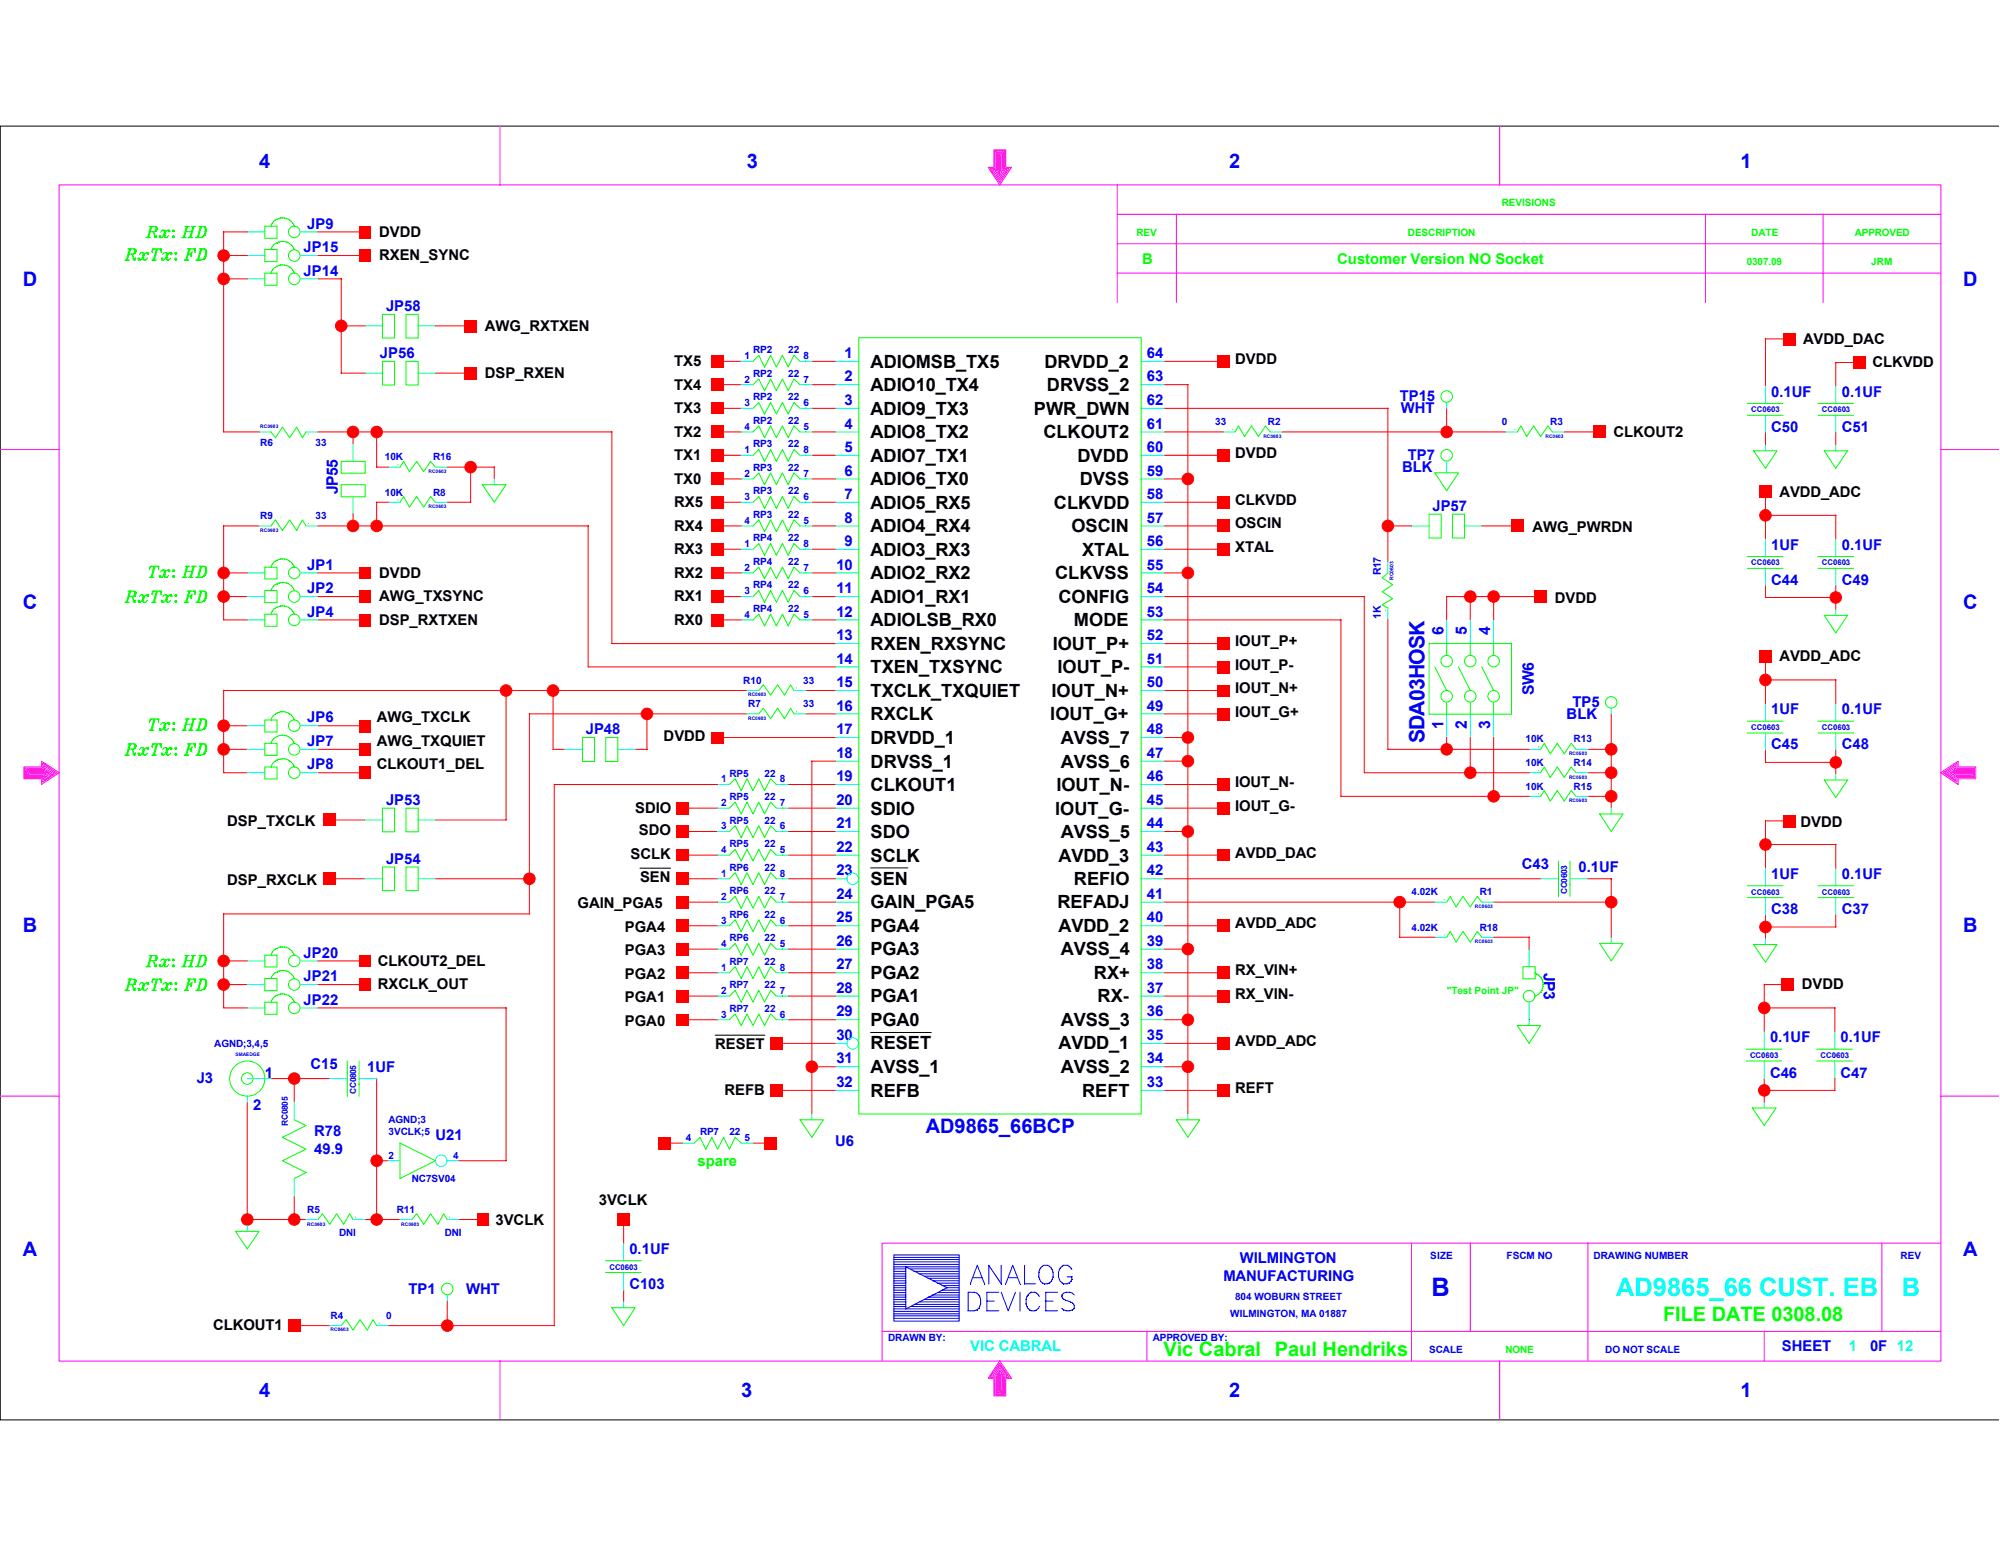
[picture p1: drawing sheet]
<svg xmlns="http://www.w3.org/2000/svg" width="279mm" height="216mm" viewBox="0 0 279 216" stroke-linecap="round" stroke-linejoin="round" font-family="sans-serif">
<defs><g id="words">
<text font-size="3.6" fill="#00f" x="200" y="181">B</text>
<g font-size="3.6" fill="#0ff">
<text x="225.8" y="181">AD9865_66 CUST. EB</text>
<text x="265.7" y="181">B</text>
</g>
<text font-size="3" fill="#00f" x="199" y="103.8" transform="rotate(-90 199 103.8)">SDA03HOSK</text>
<g font-size="2.8" fill="#00f">
<text x="36.2" y="23.5">4</text>
<text x="104.4" y="23.5">3</text>
<text x="171.7" y="23.5">2</text>
<text x="243.2" y="23.5">1</text>
<text x="3.2" y="39.9">D</text>
<text x="274.2" y="39.9">D</text>
<text x="3.2" y="85.1">C</text>
<text x="274.2" y="85.1">C</text>
<text x="3.2" y="130.2">B</text>
<text x="274.2" y="130.2">B</text>
<text x="129.3" y="158.2">AD9865_66BCP</text>
<text x="3.2" y="175.4">A</text>
<text x="274.2" y="175.4">A</text>
<text x="36.2" y="195.1">4</text>
<text x="103.5" y="195.1">3</text>
<text x="171.7" y="195.1">2</text>
<text x="243.2" y="195.1">1</text>
</g>
<g font-size="2.8" fill="#0f0">
<text x="232.3" y="184.4">FILE DATE 0308.08</text>
<text x="162.5" y="189.4">Vic Cabral Paul Hendriks</text>
</g>
<g font-size="2.5">
<text x="121.6" y="51.4">ADIOMSB_TX5</text>
<text x="145.9" y="51.4">DRVDD_2</text>
<text x="121.6" y="54.6">ADIO10_TX4</text>
<text x="121.6" y="57.9">ADIO9_TX3</text>
<text x="144.4" y="57.9">PWR_DWN</text>
<text x="146.3" y="54.6">DRVSS_2</text>
<text x="121.6" y="64.5">ADIO7_TX1</text>
<text x="121.6" y="61.2">ADIO8_TX2</text>
<text x="145.8" y="61.2">CLKOUT2</text>
<text x="150.5" y="64.5">DVDD</text>
<text x="121.6" y="71">ADIO5_RX5</text>
<text x="121.6" y="67.8">ADIO6_TX0</text>
<text x="147.2" y="71">CLKVDD</text>
<text x="150.8" y="67.8">DVSS</text>
<text x="121.6" y="77.6">ADIO3_RX3</text>
<text x="121.6" y="74.3">ADIO4_RX4</text>
<text x="149.7" y="74.3">OSCIN</text>
<text x="151.2" y="77.6">XTAL</text>
<text x="121.6" y="80.9">ADIO2_RX2</text>
<text x="147.4" y="80.9">CLKVSS</text>
<text x="121.6" y="84.2">ADIO1_RX1</text>
<text x="121.6" y="87.5">ADIOLSB_RX0</text>
<text x="147.9" y="84.2">CONFIG</text>
<text x="150" y="87.5">MODE</text>
<text x="121.6" y="90.8">RXEN_RXSYNC</text>
<text x="121.6" y="94">TXEN_TXSYNC</text>
<text x="147.1" y="90.8">IOUT_P+</text>
<text x="147.7" y="94">IOUT_P-</text>
<text x="121.6" y="100.6">RXCLK</text>
<text x="121.6" y="97.3">TXCLK_TXQUIET</text>
<text x="146.7" y="100.6">IOUT_G+</text>
<text x="146.9" y="97.3">IOUT_N+</text>
<text x="121.6" y="103.9">DRVDD_1</text>
<text x="121.6" y="107.2">DRVSS_1</text>
<text x="148.2" y="107.2">AVSS_6</text>
<text x="148.2" y="103.9">AVSS_7</text>
<text x="121.6" y="110.4">CLKOUT1</text>
<text x="121.6" y="113.7">SDIO</text>
<text x="147.4" y="113.7">IOUT_G-</text>
<text x="147.6" y="110.4">IOUT_N-</text>
<text x="121.6" y="117">SDO</text>
<text x="148.2" y="117">AVSS_5</text>
<text x="121.6" y="123.6">SEN</text>
<text x="121.6" y="120.3">SCLK</text>
<text x="147.9" y="120.3">AVDD_3</text>
<text x="150" y="123.6">REFIO</text>
<text x="121.6" y="126.9">GAIN_PGA5</text>
<text x="121.6" y="130.2">PGA4</text>
<text x="147.7" y="126.9">REFADJ</text>
<text x="147.9" y="130.2">AVDD_2</text>
<text x="121.6" y="133.4">PGA3</text>
<text x="121.6" y="136.7">PGA2</text>
<text x="148.2" y="133.4">AVSS_4</text>
<text x="152.8" y="136.7">RX+</text>
<text x="121.6" y="143.3">PGA0</text>
<text x="121.6" y="140">PGA1</text>
<text x="148.2" y="143.3">AVSS_3</text>
<text x="153.3" y="140">RX-</text>
<text x="121.6" y="149.9">AVSS_1</text>
<text x="121.6" y="146.6">RESET</text>
<text x="147.9" y="146.6">AVDD_1</text>
<text x="148.2" y="149.9">AVSS_2</text>
<text x="121.6" y="153.2">REFB</text>
<text x="151.2" y="153.2">REFT</text>
</g>
<g font-size="2.2" fill="#00f">
<text x="47.2" y="69" transform="rotate(-90 47.2 69)">JP55</text>
<text x="201.6" y="88.7" transform="rotate(-90 201.6 88.7)">6</text>
<text x="204.9" y="88.7" transform="rotate(-90 204.9 88.7)">5</text>
<text x="208.2" y="88.7" transform="rotate(-90 208.2 88.7)">4</text>
<text x="201.6" y="101.9" transform="rotate(-90 201.6 101.9)">1</text>
<text x="204.9" y="101.9" transform="rotate(-90 204.9 101.9)">2</text>
<text x="208.2" y="101.9" transform="rotate(-90 208.2 101.9)">3</text>
<text x="214.3" y="97.1" transform="rotate(-90 214.3 97.1)">SW6</text>
<text x="215.7" y="135.8" transform="rotate(90 215.7 135.8)">JP3</text>
</g>
<g font-size="2.1" fill="#00f">
<text x="42.4" y="35.2">JP15</text>
<text x="42.9" y="31.9">JP9</text>
<text x="42.4" y="38.5">JP14</text>
<text x="53.9" y="43.4">JP58</text>
<text x="53.1" y="50">JP56</text>
<text x="118" y="50">1</text>
<text x="118" y="53.3">2</text>
<text x="160.2" y="53.3">63</text>
<text x="160.2" y="50">64</text>
<text x="118" y="56.6">3</text>
<text x="118" y="59.9">4</text>
<text x="160.2" y="56.6">62</text>
<text x="160.2" y="59.9">61</text>
<text x="195.5" y="56">TP15</text>
<text x="195.7" y="57.7">WHT</text>
<text x="247.4" y="55.4">0.1UF</text>
<text x="257.3" y="55.4">0.1UF</text>
<text x="118" y="63.1">5</text>
<text x="160.2" y="63.1">60</text>
<text x="195.9" y="65.9">BLK</text>
<text x="196.7" y="64.3">TP7</text>
<text x="247.4" y="60.3">C50</text>
<text x="257.3" y="60.3">C51</text>
<text x="118" y="66.4">6</text>
<text x="118" y="69.7">7</text>
<text x="160.2" y="66.4">59</text>
<text x="160.2" y="69.7">58</text>
<text x="200.1" y="71.3">JP57</text>
<text x="118" y="73">8</text>
<text x="118" y="76.2">9</text>
<text x="160.2" y="76.2">56</text>
<text x="160.2" y="73">57</text>
<text x="247.4" y="76.8">1UF</text>
<text x="257.3" y="76.8">0.1UF</text>
<text x="42.9" y="82.8">JP2</text>
<text x="42.9" y="79.5">JP1</text>
<text x="116.8" y="79.5">10</text>
<text x="116.8" y="82.8">11</text>
<text x="160.2" y="82.8">54</text>
<text x="160.2" y="79.5">55</text>
<text x="247.4" y="81.7">C44</text>
<text x="257.3" y="81.7">C49</text>
<text x="42.9" y="86.1">JP4</text>
<text x="116.8" y="89.4">13</text>
<text x="116.8" y="86.1">12</text>
<text x="160.2" y="86.1">53</text>
<text x="160.2" y="89.4">52</text>
<text x="116.8" y="92.7">14</text>
<text x="116.8" y="96">15</text>
<text x="160.2" y="92.7">51</text>
<text x="160.2" y="96">50</text>
<text x="42.9" y="100.9">JP6</text>
<text x="116.8" y="99.2">16</text>
<text x="160.2" y="99.2">49</text>
<text x="218.9" y="100.4">BLK</text>
<text x="219.7" y="98.8">TP5</text>
<text x="247.4" y="99.7">1UF</text>
<text x="257.3" y="99.7">0.1UF</text>
<text x="42.9" y="107.4">JP8</text>
<text x="42.9" y="104.2">JP7</text>
<text x="81.8" y="102.5">JP48</text>
<text x="116.8" y="105.8">18</text>
<text x="116.8" y="102.5">17</text>
<text x="160.2" y="102.5">48</text>
<text x="160.2" y="105.8">47</text>
<text x="247.4" y="104.6">C45</text>
<text x="257.3" y="104.6">C48</text>
<text x="53.9" y="112.4">JP53</text>
<text x="116.8" y="112.4">20</text>
<text x="116.8" y="109.1">19</text>
<text x="160.2" y="109.1">46</text>
<text x="160.2" y="112.4">45</text>
<text x="116.8" y="115.7">21</text>
<text x="116.8" y="119">22</text>
<text x="160.2" y="115.7">44</text>
<text x="160.2" y="119">43</text>
<text x="53.9" y="120.6">JP54</text>
<text x="116.8" y="122.3">23</text>
<text x="116.8" y="125.5">24</text>
<text x="160.2" y="122.3">42</text>
<text x="160.2" y="125.5">41</text>
<text x="212.6" y="121.4">C43</text>
<text x="220.5" y="121.8">0.1UF</text>
<text x="247.4" y="122.7">1UF</text>
<text x="257.3" y="122.7">0.1UF</text>
<text x="116.8" y="128.8">25</text>
<text x="160.2" y="128.8">40</text>
<text x="247.4" y="127.7">C38</text>
<text x="257.3" y="127.7">C37</text>
<text x="42.4" y="137">JP21</text>
<text x="42.4" y="133.7">JP20</text>
<text x="116.8" y="135.4">27</text>
<text x="116.8" y="132.1">26</text>
<text x="160.2" y="135.4">38</text>
<text x="160.2" y="132.1">39</text>
<text x="42.4" y="140.3">JP22</text>
<text x="116.8" y="138.6">28</text>
<text x="116.8" y="141.9">29</text>
<text x="160.2" y="138.6">37</text>
<text x="160.2" y="141.9">36</text>
<text x="43.4" y="149.4">C15</text>
<text x="51.3" y="149.6">1UF</text>
<text x="116.8" y="145.2">30</text>
<text x="116.8" y="148.5">31</text>
<text x="160.2" y="148.5">34</text>
<text x="160.2" y="145.2">35</text>
<text x="247.3" y="145.5">0.1UF</text>
<text x="257.1" y="145.5">0.1UF</text>
<text x="27.5" y="151.3">J3</text>
<text x="35.3" y="155.1">2</text>
<text x="37" y="150.5">1</text>
<text x="116.8" y="151.8">32</text>
<text x="160.2" y="151.8">33</text>
<text x="247.3" y="150.5">C46</text>
<text x="257.1" y="150.5">C47</text>
<text x="43.9" y="161.2">49.9</text>
<text x="43.9" y="158.7">R78</text>
<text x="60.8" y="159.2">U21</text>
<text x="116.7" y="160">U6</text>
<text x="87.9" y="175.1">0.1UF</text>
<text x="170.9" y="178.9">MANUFACTURING</text>
<text x="173.2" y="176.4">WILMINGTON</text>
<text x="57.1" y="180.7">TP1</text>
<text x="65.1" y="180.7">WHT</text>
<text x="87.9" y="180">C103</text>
<text x="248.9" y="188.7">SHEET</text>
<text x="261.2" y="188.7">0F 12</text>
</g>
<g font-size="2.1">
<text x="53" y="33.1">DVDD</text>
<text x="53" y="36.4">RXEN_SYNC</text>
<text x="67.7" y="46.2">AWG_RXTXEN</text>
<text x="67.7" y="52.8">DSP_RXEN</text>
<text x="94.2" y="51.1">TX5</text>
<text x="172.6" y="50.8">DVDD</text>
<text x="251.9" y="48">AVDD_DAC</text>
<text x="261.6" y="51.3">CLKVDD</text>
<text x="94.2" y="54.4">TX4</text>
<text x="94.2" y="57.7">TX3</text>
<text x="94.2" y="61">TX2</text>
<text x="94.2" y="64.3">TX1</text>
<text x="172.6" y="64">DVDD</text>
<text x="225.4" y="61">CLKOUT2</text>
<text x="94.2" y="70.8">RX5</text>
<text x="94.2" y="67.6">TX0</text>
<text x="172.6" y="70.5">CLKVDD</text>
<text x="248.6" y="69.4">AVDD_ADC</text>
<text x="94.2" y="74.1">RX4</text>
<text x="94.2" y="77.4">RX3</text>
<text x="172.6" y="77.1">XTAL</text>
<text x="172.6" y="73.8">OSCIN</text>
<text x="214.1" y="74.3">AWG_PWRDN</text>
<text x="53" y="84">AWG_TXSYNC</text>
<text x="53" y="80.7">DVDD</text>
<text x="94.2" y="80.7">RX2</text>
<text x="94.2" y="84">RX1</text>
<text x="53" y="87.2">DSP_RXTXEN</text>
<text x="94.2" y="87.2">RX0</text>
<text x="217.2" y="84.2">DVDD</text>
<text x="172.6" y="93.5">IOUT_P-</text>
<text x="172.6" y="90.2">IOUT_P+</text>
<text x="248.6" y="92.4">AVDD_ADC</text>
<text x="52.6" y="100.9">AWG_TXCLK</text>
<text x="172.6" y="96.8">IOUT_N+</text>
<text x="172.6" y="100.1">IOUT_G+</text>
<text x="52.6" y="107.4">CLKOUT1_DEL</text>
<text x="52.6" y="104.2">AWG_TXQUIET</text>
<text x="92.7" y="103.5">DVDD</text>
<text x="88.7" y="113.5">SDIO</text>
<text x="172.6" y="113.2">IOUT_G-</text>
<text x="172.6" y="109.9">IOUT_N-</text>
<text x="31.8" y="115.4">DSP_TXCLK</text>
<text x="88.1" y="119.9">SCLK</text>
<text x="89.2" y="116.7">SDO</text>
<text x="172.6" y="119.8">AVDD_DAC</text>
<text x="251.5" y="115.5">DVDD</text>
<text x="31.7" y="123.6">DSP_RXCLK</text>
<text x="89.4" y="123.2">SEN</text>
<text x="80.7" y="126.8">GAIN_PGA5</text>
<text x="87.3" y="130.1">PGA4</text>
<text x="172.6" y="129.6">AVDD_ADC</text>
<text x="52.8" y="134.9">CLKOUT2_DEL</text>
<text x="87.3" y="133.4">PGA3</text>
<text x="87.3" y="136.7">PGA2</text>
<text x="172.6" y="136.2">RX_VIN+</text>
<text x="52.8" y="138.2">RXCLK_OUT</text>
<text x="87.3" y="140">PGA1</text>
<text x="87.3" y="143.3">PGA0</text>
<text x="172.6" y="139.5">RX_VIN-</text>
<text x="251.7" y="138.2">DVDD</text>
<text x="99.9" y="146.6">RESET</text>
<text x="172.6" y="146.1">AVDD_ADC</text>
<text x="101.2" y="153">REFB</text>
<text x="172.6" y="152.6">REFT</text>
<text x="69.2" y="171">3VCLK</text>
<text x="83.7" y="168.2">3VCLK</text>
<text x="29.8" y="185.8">CLKOUT1</text>
</g>
<g font-size="2.1" fill="#0f0">
<text x="159.6" y="36.9">B</text>
<text x="186.8" y="36.9">Customer Version NO Socket</text>
<text x="97.5" y="162.8">spare</text>
</g>
<g font-size="2.1" fill="#0ff">
<text x="135.6" y="188.7">VIC CABRAL</text>
<text x="258.3" y="188.7">1</text>
</g>
<g font-size="1.5" fill="#00f">
<text x="192.9" y="80.3" transform="rotate(-90 192.9 80.3)">R17</text>
<text x="192.9" y="86.4" transform="rotate(-90 192.9 86.4)">1K</text>
</g>
<g font-size="1.4" fill="#0f0">
<text x="209.8" y="28.8">REVISIONS</text>
<text x="158.7" y="32.9">REV</text>
<text x="196.7" y="32.9">DESCRIPTION</text>
<text x="244.6" y="32.9">DATE</text>
<text x="259.1" y="32.9">APPROVED</text>
<text x="244" y="37">0307.09</text>
<text x="261.4" y="37">JRM</text>
<text x="202.1" y="138.8">&quot;Test Point JP&quot;</text>
<text x="210.3" y="188.9">NONE</text>
</g>
<g font-size="1.4" fill="#00f">
<text x="104" y="50.2">1</text>
<text x="104" y="53.4">2</text>
<text x="105.2" y="49.3">RP2</text>
<text x="105.2" y="52.6">RP2</text>
<text x="110.1" y="49.3">22</text>
<text x="110.1" y="52.6">22</text>
<text x="112.2" y="50.2">8</text>
<text x="112.2" y="53.4">7</text>
<text x="104" y="56.7">3</text>
<text x="105.2" y="55.9">RP2</text>
<text x="105.2" y="59.2">RP2</text>
<text x="110.1" y="55.9">22</text>
<text x="110.1" y="59.2">22</text>
<text x="112.2" y="56.7">6</text>
<text x="169.8" y="59.4">33</text>
<text x="177.1" y="59.4">R2</text>
<text x="209.8" y="59.4">0</text>
<text x="216.6" y="59.4">R3</text>
<text x="36.4" y="62.3">R6</text>
<text x="44.1" y="62.3">33</text>
<text x="53.8" y="64.3">10K</text>
<text x="60.5" y="64.3">R16</text>
<text x="104" y="60">4</text>
<text x="104" y="63.3">1</text>
<text x="105.2" y="62.5">RP3</text>
<text x="105.2" y="65.7">RP3</text>
<text x="110.1" y="62.5">22</text>
<text x="110.1" y="65.7">22</text>
<text x="112.2" y="60">5</text>
<text x="112.2" y="63.3">8</text>
<text x="53.8" y="69.2">10K</text>
<text x="60.5" y="69.2">R8</text>
<text x="104" y="66.6">2</text>
<text x="104" y="69.9">3</text>
<text x="105.2" y="69">RP3</text>
<text x="110.1" y="69">22</text>
<text x="112.2" y="66.6">7</text>
<text x="112.2" y="69.9">6</text>
<text x="36.4" y="72.5">R9</text>
<text x="44.1" y="72.5">33</text>
<text x="104" y="73.2">4</text>
<text x="104" y="76.4">1</text>
<text x="105.2" y="72.3">RP3</text>
<text x="105.2" y="75.6">RP4</text>
<text x="110.1" y="72.3">22</text>
<text x="110.1" y="75.6">22</text>
<text x="112.2" y="73.2">5</text>
<text x="112.2" y="76.4">8</text>
<text x="104" y="79.7">2</text>
<text x="104" y="83">3</text>
<text x="105.2" y="78.9">RP4</text>
<text x="105.2" y="82.2">RP4</text>
<text x="110.1" y="78.9">22</text>
<text x="110.1" y="82.2">22</text>
<text x="112.2" y="79.7">7</text>
<text x="112.2" y="83">6</text>
<text x="104" y="86.3">4</text>
<text x="105.2" y="85.5">RP4</text>
<text x="110.1" y="85.5">22</text>
<text x="112.2" y="86.3">5</text>
<text x="103.8" y="95.5">R10</text>
<text x="112.2" y="95.5">33</text>
<text x="104.5" y="98.8">R7</text>
<text x="112.2" y="98.8">33</text>
<text x="213.1" y="103.7">10K</text>
<text x="213.1" y="107">10K</text>
<text x="219.8" y="103.7">R13</text>
<text x="219.8" y="107">R14</text>
<text x="100.8" y="109.3">1</text>
<text x="100.8" y="112.6">2</text>
<text x="101.9" y="108.5">RP5</text>
<text x="101.9" y="111.7">RP5</text>
<text x="106.8" y="108.5">22</text>
<text x="106.8" y="111.7">22</text>
<text x="109" y="109.3">8</text>
<text x="109" y="112.6">7</text>
<text x="213.1" y="110.3">10K</text>
<text x="219.8" y="110.3">R15</text>
<text x="100.8" y="115.8">3</text>
<text x="100.8" y="119.1">4</text>
<text x="101.9" y="115">RP5</text>
<text x="101.9" y="118.3">RP5</text>
<text x="106.8" y="115">22</text>
<text x="106.8" y="118.3">22</text>
<text x="109" y="115.8">6</text>
<text x="109" y="119.1">5</text>
<text x="100.8" y="122.4">1</text>
<text x="100.8" y="125.7">2</text>
<text x="101.9" y="121.6">RP6</text>
<text x="101.9" y="124.9">RP6</text>
<text x="106.8" y="121.6">22</text>
<text x="106.8" y="124.9">22</text>
<text x="109" y="122.4">8</text>
<text x="109" y="125.7">7</text>
<text x="197.2" y="125.1">4.02K</text>
<text x="206.7" y="125.1">R1</text>
<text x="100.8" y="129">3</text>
<text x="101.9" y="128.1">RP6</text>
<text x="101.9" y="131.4">RP6</text>
<text x="106.8" y="128.1">22</text>
<text x="106.8" y="131.4">22</text>
<text x="109" y="129">6</text>
<text x="197.2" y="130">4.02K</text>
<text x="206.7" y="130">R18</text>
<text x="100.8" y="132.3">4</text>
<text x="100.8" y="135.6">1</text>
<text x="101.9" y="134.7">RP7</text>
<text x="106.8" y="134.7">22</text>
<text x="109" y="132.3">5</text>
<text x="109" y="135.6">8</text>
<text x="100.8" y="142.1">3</text>
<text x="100.8" y="138.8">2</text>
<text x="101.9" y="141.3">RP7</text>
<text x="101.9" y="138">RP7</text>
<text x="106.8" y="141.3">22</text>
<text x="106.8" y="138">22</text>
<text x="109" y="142.1">6</text>
<text x="109" y="138.8">7</text>
<text x="29.9" y="146.2">AGND;3,4,5</text>
<text x="54.3" y="158.5">3VCLK;5</text>
<text x="54.3" y="156.9">AGND;3</text>
<text x="54.3" y="161.8">2</text>
<text x="63.3" y="161.8">4</text>
<text x="95.8" y="159.3">4</text>
<text x="97.8" y="158.5">RP7</text>
<text x="101.9" y="158.5">22</text>
<text x="104" y="159.3">5</text>
<text x="57.5" y="165.1">NC7SV04</text>
<text x="42.9" y="169.4">R5</text>
<text x="47.4" y="172.6">DNI</text>
<text x="55.4" y="169.4">R11</text>
<text x="62.1" y="172.6">DNI</text>
<text x="199.8" y="175.8">SIZE</text>
<text x="210.5" y="175.8">FSCM NO</text>
<text x="222.6" y="175.8">DRAWING NUMBER</text>
<text x="265.5" y="175.8">REV</text>
<text x="46.2" y="184.1">R4</text>
<text x="53.9" y="184.1">0</text>
<text x="171.9" y="184">WILMINGTON, MA 01887</text>
<text x="172.6" y="181.5">804 WOBURN STREET</text>
<text x="124.1" y="187.3">DRAWN BY:</text>
<text x="161" y="187.3">APPROVED BY:</text>
<text x="199.6" y="188.9">SCALE</text>
<text x="224.3" y="188.9">DO NOT SCALE</text>
</g>
<g font-size="1.2" fill="#00f">
<text x="218.9" y="124.8" transform="rotate(-90 218.9 124.8)">CC0603</text>
<text x="49.7" y="152.7" transform="rotate(-90 49.7 152.7)">CC0805</text>
<text x="40.2" y="157.2" transform="rotate(-90 40.2 157.2)">RC0805</text>
</g>
<g font-size="1.1" fill="#00f">
<text x="244.6" y="57.6">CC0603</text>
<text x="254.5" y="57.6">CC0603</text>
<text x="244.6" y="79">CC0603</text>
<text x="254.5" y="79">CC0603</text>
<text x="244.6" y="101.9">CC0603</text>
<text x="254.5" y="101.9">CC0603</text>
<text x="244.6" y="124.9">CC0603</text>
<text x="254.5" y="124.9">CC0603</text>
<text x="244.5" y="147.7">CC0603</text>
<text x="254.3" y="147.7">CC0603</text>
<text x="85.1" y="177.3">CC0603</text>
</g>
<g font-size=".7" fill="#00f">
<text x="36.4" y="59.8">RC0603</text>
<text x="176.5" y="61.1">RC0603</text>
<text x="215.9" y="61.1">RC0603</text>
<text x="59.9" y="71">RC0603</text>
<text x="59.9" y="66">RC0603</text>
<text x="36.4" y="74.3">RC0603</text>
<text x="194.7" y="81" transform="rotate(-90 194.7 81)">RC0603</text>
<text x="104.5" y="97.2">RC0603</text>
<text x="104.5" y="100.5">RC0603</text>
<text x="219.2" y="105.5">RC0603</text>
<text x="219.2" y="108.8">RC0603</text>
<text x="219.2" y="112">RC0603</text>
<text x="206" y="131.7">RC0603</text>
<text x="206" y="126.8">RC0603</text>
<text x="32.9" y="147.5">SMAEDGE</text>
<text x="42.9" y="171.2">RC0603</text>
<text x="56" y="171.2">RC0603</text>
<text x="46.2" y="185.9">RC0603</text>
</g>
</g></defs>
<path d="M279.2 17.6h-279.2v180.7h279.2M89.4 121.2h4.3M99.9 144.6h6.9" fill="none" stroke="#000" stroke-width=".14"/>
<path d="M225.1 99.7v13.2M221.8 111.2h3.3M221.8 107.9h3.3M221.8 104.6h3.3" fill="none" stroke="#f00" stroke-width=".14"/>
<circle cx="225.1" cy="104.6" r=".8" fill="#f00"/>
<circle cx="225.1" cy="104.6" r=".8" fill="none" stroke="#f00" stroke-width=".14"/>
<circle cx="225.1" cy="111.2" r=".8" fill="#f00"/>
<circle cx="225.1" cy="111.2" r=".8" fill="none" stroke="#f00" stroke-width=".14"/>
<circle cx="225.1" cy="107.9" r=".8" fill="#f00"/>
<circle cx="225.1" cy="107.9" r=".8" fill="none" stroke="#f00" stroke-width=".14"/>
<path d="M202.1 65.2l.1 .1z" fill="#f00"/>
<g fill="none" stroke="#0ff" stroke-width=".14">
<path d="M116.7 53.7h3.3M116.7 57h3.3M116.7 50.5h3.3M159.3 53.7h3.4M159.3 57h3.4M159.3 50.5h3.4M116.7 76.7h3.3M116.7 73.4h3.3M116.7 70.1h3.3M116.7 66.9h3.3M116.7 63.6h3.3M116.7 60.3h3.3"/>
<path d="M159.3 76.7h3.4M159.3 73.4h3.4M159.3 70.1h3.4M159.3 66.9h3.4M159.3 63.6h3.4M159.3 60.3h3.4M202.1 65.2v.9M116.7 83.3h3.3M116.7 80h3.3M116.7 86.6h3.3M116.7 99.7h3.3M116.7 96.4h3.3"/>
<path d="M116.7 89.9h3.3M116.7 93.1h3.3M159.3 83.3h3.4M159.3 80h3.4M159.3 86.6h3.4M159.3 99.7h3.4M159.3 96.4h3.4M159.3 89.9h3.4M159.3 93.1h3.4M116.7 119.4h3.3M116.7 116.1h3.3M116.7 106.3h3.3"/>
<path d="M116.7 103h3.3M116.7 109.6h3.3M116.7 112.9h3.3M159.3 119.4h3.4M159.3 116.1h3.4M159.3 106.3h3.4M159.3 103h3.4M159.3 109.6h3.4M159.3 112.9h3.4M116.7 129.3h3.3M116.7 132.5h3.3M116.7 126h3.3"/>
<path d="M116.7 135.8h3.3M116.7 139.1h3.3M116.7 122.7h1.7M159.3 129.3h3.4M159.3 132.5h3.4M159.3 126h3.4M159.3 135.8h3.4M159.3 139.1h3.4M159.3 122.7h3.4M116.7 145.7h1.7M116.7 149h3.3M116.7 142.4h3.3"/>
<path d="M116.7 152.3h3.3M159.3 145.7h3.4M159.3 149h3.4M159.3 142.4h3.4M159.3 152.3h3.4"/>
<circle cx="119.1" cy="122.7" r=".8"/>
<circle cx="119.1" cy="145.7" r=".8"/>
</g>
<path d="M120 47.2h39.4v108.4h-39.4zM200.4 66h3.4l-1.7 2.5z" fill="none" stroke="#0f0" stroke-width=".14"/>
<path d="M121.6 121.2h5.2M121.6 144.2h8.5" fill="none" stroke="#000" stroke-width=".14"/>
<path d="M74 99.7h30.4M74 99.7v27.9M90.4 99.7v4.9M88.7 104.6h1.7M31.2 134.2h3.4M31.2 137.5h3.4M31.2 127.6v13.2h3.4M31.2 127.6h42.8M60.8 122.7h13.2" fill="none" stroke="#f00" stroke-width=".14"/>
<circle cx="90.4" cy="99.7" r=".8" fill="#f00"/>
<circle cx="90.4" cy="99.7" r=".8" fill="none" stroke="#f00" stroke-width=".14"/>
<circle cx="74" cy="122.7" r=".8" fill="#f00"/>
<circle cx="74" cy="122.7" r=".8" fill="none" stroke="#f00" stroke-width=".14"/>
<circle cx="31.2" cy="137.5" r=".8" fill="#f00"/>
<circle cx="31.2" cy="137.5" r=".8" fill="none" stroke="#f00" stroke-width=".14"/>
<circle cx="31.2" cy="134.2" r=".8" fill="#f00"/>
<g fill="none" stroke="#f00" stroke-width=".14">
<path d="M31.2 96.4h73.2M31.2 96.4v11.5h3.4M70.7 96.4v18.1M77.3 96.4v8.2h1.7M31.2 104.6h3.4M31.2 101.3h3.4M60.8 114.5h9.9"/>
<circle cx="31.2" cy="134.2" r=".8"/>
</g>
<circle cx="77.3" cy="96.4" r=".8" fill="#f00"/>
<circle cx="77.3" cy="96.4" r=".8" fill="none" stroke="#f00" stroke-width=".14"/>
<circle cx="70.7" cy="96.4" r=".8" fill="#f00"/>
<circle cx="70.7" cy="96.4" r=".8" fill="none" stroke="#f00" stroke-width=".14"/>
<circle cx="31.2" cy="104.6" r=".8" fill="#f00"/>
<circle cx="31.2" cy="104.6" r=".8" fill="none" stroke="#f00" stroke-width=".14"/>
<circle cx="31.2" cy="101.3" r=".8" fill="#f00"/>
<g fill="none" stroke="#f00" stroke-width=".14">
<path d="M92.8 159.6h2.6"/>
<circle cx="31.2" cy="101.3" r=".8"/>
</g>
<path d="M78.9 104.6h2.5M86.2 104.6h2.5" fill="none" stroke="#0ff" stroke-width=".14"/>
<path d="M81.4 103h1.7v3.3h-1.7zM84.6 103h1.7v3.3h-1.7z" fill="none" stroke="#0f0" stroke-width=".14"/>
<path d="M92 158.8h1.7v1.7h-1.7z" fill="#f00"/>
<path d="M105.2 159.6h2.5" fill="none" stroke="#f00" stroke-width=".14"/>
<path d="M106.8 158.8h1.7v1.7h-1.7z" fill="#f00"/>
<path d="M44.4 107.9h6.6" fill="none" stroke="#f00" stroke-width=".14"/>
<path d="M50.2 107.1h1.6v1.7h-1.6z" fill="#f00"/>
<path d="M44.4 104.6h6.6" fill="none" stroke="#f00" stroke-width=".14"/>
<path d="M50.2 103.8h1.6v1.7h-1.6z" fill="#f00"/>
<path d="M44.4 101.3h6.6" fill="none" stroke="#f00" stroke-width=".14"/>
<path d="M50.2 100.5h1.6v1.7h-1.6z" fill="#f00"/>
<path d="M31.2 73.4h5M31.2 73.4v13.2h3.4M31.2 83.3h3.4M31.2 80h3.4" fill="none" stroke="#f00" stroke-width=".14"/>
<circle cx="31.2" cy="80" r=".8" fill="#f00"/>
<circle cx="31.2" cy="80" r=".8" fill="none" stroke="#f00" stroke-width=".14"/>
<circle cx="31.2" cy="83.3" r=".8" fill="#f00"/>
<g fill="none" stroke="#f00" stroke-width=".14">
<path d="M44.4 86.6h6.6"/>
<circle cx="31.2" cy="83.3" r=".8"/>
</g>
<path d="M50.2 85.8h1.6v1.7h-1.6z" fill="#f00"/>
<path d="M64.1 170.3h3.3" fill="none" stroke="#f00" stroke-width=".14"/>
<path d="M66.6 169.5h1.6v1.7h-1.6z" fill="#f00"/>
<path d="M34.5 153.9v17.3M34.5 170.3h8.3M41.1 167v3.3" fill="none" stroke="#f00" stroke-width=".14"/>
<circle cx="41.1" cy="170.3" r=".8" fill="#f00"/>
<circle cx="41.1" cy="170.3" r=".8" fill="none" stroke="#f00" stroke-width=".14"/>
<circle cx="34.5" cy="170.3" r=".8" fill="#f00"/>
<g fill="none" stroke="#f00" stroke-width=".14">
<path d="M37.8 150.6h8.3M41.1 150.6v3.3"/>
<circle cx="34.5" cy="170.3" r=".8"/>
</g>
<circle cx="41.1" cy="150.6" r=".8" fill="#f00"/>
<g fill="none" stroke="#f00" stroke-width=".14">
<path d="M52.6 150.6v19.7M51 170.3h4.9M52.6 162.1h1.7"/>
<circle cx="41.1" cy="150.6" r=".8"/>
</g>
<circle cx="52.6" cy="162.1" r=".8" fill="#f00"/>
<circle cx="52.6" cy="162.1" r=".8" fill="none" stroke="#f00" stroke-width=".14"/>
<circle cx="52.6" cy="170.3" r=".8" fill="#f00"/>
<g fill="none" stroke="#f00" stroke-width=".14">
<path d="M41.1 185.1h5"/>
<circle cx="52.6" cy="170.3" r=".8"/>
</g>
<path d="M40.3 184.3h1.7v1.7h-1.7z" fill="#f00"/>
<path d="M34.5 140.8h2.5M41.9 140.8h2.5" fill="none" stroke="#0ff" stroke-width=".14"/>
<g fill="none" stroke="#0f0" stroke-width=".14">
<path d="M37 140h1.7v1.6h-1.7zM41 139.7l.1 .3"/>
<circle cx="41.1" cy="140.8" r=".8"/>
</g>
<path d="M41 139.7l.1 .1z" fill="#0f0"/>
<path d="M40.9 139.5l.1 .2" fill="none" stroke="#0f0" stroke-width=".14"/>
<path d="M40.9 139.5v.1z" fill="#0f0"/>
<path d="M40.7 139.3l.2 .2" fill="none" stroke="#0f0" stroke-width=".14"/>
<path d="M40.5 139.1l.2 .2" fill="none" stroke="#0f0" stroke-width=".14"/>
<path d="M40.5 139.1v.1z" fill="#0f0"/>
<path d="M40.3 139l.2 .1" fill="none" stroke="#0f0" stroke-width=".14"/>
<path d="M40 138.9l.3 .1" fill="none" stroke="#0f0" stroke-width=".14"/>
<path d="M40 138.9l.1 .1z" fill="#0f0"/>
<path d="M39.8 138.8l.2 .1" fill="none" stroke="#0f0" stroke-width=".14"/>
<path d="M39.8 138.8v.1z" fill="#0f0"/>
<path d="M39.2 138.8h.6M39.2 138.8l-.3 .1" fill="none" stroke="#0f0" stroke-width=".14"/>
<path d="M38.9 138.9l.1 .1z" fill="#0f0"/>
<path d="M38.9 138.9l-.2 .1" fill="none" stroke="#0f0" stroke-width=".14"/>
<path d="M38.7 139h.1z" fill="#0f0"/>
<path d="M38.7 139l-.3 .1" fill="none" stroke="#0f0" stroke-width=".14"/>
<path d="M38.4 139.1l.1 .1z" fill="#0f0"/>
<path d="M38.4 139.1l-.2 .2" fill="none" stroke="#0f0" stroke-width=".14"/>
<path d="M38.2 139.3l.1 .1z" fill="#0f0"/>
<path d="M38.2 139.3l-.1 .2" fill="none" stroke="#0f0" stroke-width=".14"/>
<path d="M38.1 139.5v.1z" fill="#0f0"/>
<path d="M38.1 139.5l-.2 .2" fill="none" stroke="#0f0" stroke-width=".14"/>
<path d="M37.9 139.7l.1 .1z" fill="#0f0"/>
<path d="M37.9 139.7l-.1 .3" fill="none" stroke="#0f0" stroke-width=".14"/>
<path d="M37.8 140h.1z" fill="#0f0"/>
<path d="M34.5 137.5h2.5M41.9 137.5h2.5" fill="none" stroke="#0ff" stroke-width=".14"/>
<g fill="none" stroke="#0f0" stroke-width=".14">
<path d="M37 136.7h1.7v1.6h-1.7zM41 136.4l.1 .3"/>
<circle cx="41.1" cy="137.5" r=".8"/>
</g>
<path d="M41 136.4l.1 .1z" fill="#0f0"/>
<path d="M40.9 136.2l.1 .2" fill="none" stroke="#0f0" stroke-width=".14"/>
<path d="M40.7 136l.2 .2" fill="none" stroke="#0f0" stroke-width=".14"/>
<path d="M40.7 136v.1z" fill="#0f0"/>
<path d="M40.5 135.8l.2 .2" fill="none" stroke="#0f0" stroke-width=".14"/>
<path d="M40.5 135.8v.1z" fill="#0f0"/>
<path d="M40.3 135.7l.2 .1" fill="none" stroke="#0f0" stroke-width=".14"/>
<path d="M40 135.6l.3 .1" fill="none" stroke="#0f0" stroke-width=".14"/>
<path d="M40 135.6l.1 .1z" fill="#0f0"/>
<path d="M39.8 135.6h.2" fill="none" stroke="#0f0" stroke-width=".14"/>
<path d="M39.5 135.5l.3 .1" fill="none" stroke="#0f0" stroke-width=".14"/>
<path d="M39.5 135.5v.1z" fill="#0f0"/>
<path d="M39.5 135.5l-.3 .1" fill="none" stroke="#0f0" stroke-width=".14"/>
<path d="M39.2 135.6h.1z" fill="#0f0"/>
<path d="M39.2 135.6h-.3" fill="none" stroke="#0f0" stroke-width=".14"/>
<path d="M38.9 135.6l.1 .1z" fill="#0f0"/>
<path d="M38.9 135.6l-.2 .1" fill="none" stroke="#0f0" stroke-width=".14"/>
<path d="M38.7 135.7l.1 .1z" fill="#0f0"/>
<path d="M38.7 135.7l-.3 .1" fill="none" stroke="#0f0" stroke-width=".14"/>
<path d="M38.4 135.8l.1 .1z" fill="#0f0"/>
<path d="M38.4 135.8l-.2 .2" fill="none" stroke="#0f0" stroke-width=".14"/>
<path d="M38.2 136l.1 .1z" fill="#0f0"/>
<path d="M38.2 136l-.1 .2" fill="none" stroke="#0f0" stroke-width=".14"/>
<path d="M38.1 136.2v.1z" fill="#0f0"/>
<path d="M38.1 136.2l-.2 .2" fill="none" stroke="#0f0" stroke-width=".14"/>
<path d="M37.9 136.4l.1 .1z" fill="#0f0"/>
<path d="M37.9 136.4l-.1 .3" fill="none" stroke="#0f0" stroke-width=".14"/>
<path d="M37.8 136.7h.1z" fill="#0f0"/>
<path d="M34.5 134.2h2.5M41.9 134.2h2.5" fill="none" stroke="#0ff" stroke-width=".14"/>
<g fill="none" stroke="#0f0" stroke-width=".14">
<path d="M37 133.4h1.7v1.6h-1.7zM41 133.1l.1 .3"/>
<circle cx="41.1" cy="134.2" r=".8"/>
</g>
<path d="M41 133.1l.1 .1z" fill="#0f0"/>
<path d="M40.9 132.9l.1 .2" fill="none" stroke="#0f0" stroke-width=".14"/>
<path d="M40.9 132.9v.1z" fill="#0f0"/>
<path d="M40.7 132.7l.2 .2" fill="none" stroke="#0f0" stroke-width=".14"/>
<path d="M40.7 132.7v.1z" fill="#0f0"/>
<path d="M40.5 132.5l.2 .2" fill="none" stroke="#0f0" stroke-width=".14"/>
<path d="M40.5 132.5v.1z" fill="#0f0"/>
<path d="M40.3 132.4l.2 .1" fill="none" stroke="#0f0" stroke-width=".14"/>
<path d="M40.3 132.4v.1z" fill="#0f0"/>
<path d="M40 132.3l.3 .1" fill="none" stroke="#0f0" stroke-width=".14"/>
<path d="M40 132.3l.1 .1z" fill="#0f0"/>
<path d="M39.8 132.2l.2 .1" fill="none" stroke="#0f0" stroke-width=".14"/>
<path d="M39.8 132.2v.1z" fill="#0f0"/>
<path d="M39.2 132.2h.6M39.2 132.2l-.3 .1" fill="none" stroke="#0f0" stroke-width=".14"/>
<path d="M38.9 132.3l.1 .1z" fill="#0f0"/>
<path d="M38.9 132.3l-.2 .1" fill="none" stroke="#0f0" stroke-width=".14"/>
<path d="M38.7 132.4l.1 .1z" fill="#0f0"/>
<path d="M38.7 132.4l-.3 .1" fill="none" stroke="#0f0" stroke-width=".14"/>
<path d="M38.4 132.5l.1 .1z" fill="#0f0"/>
<path d="M38.4 132.5l-.2 .2" fill="none" stroke="#0f0" stroke-width=".14"/>
<path d="M38.2 132.7l.1 .1z" fill="#0f0"/>
<path d="M38.2 132.7l-.1 .2" fill="none" stroke="#0f0" stroke-width=".14"/>
<path d="M38.1 132.9v.1z" fill="#0f0"/>
<path d="M38.1 132.9l-.2 .2" fill="none" stroke="#0f0" stroke-width=".14"/>
<path d="M37.9 133.1l.1 .1z" fill="#0f0"/>
<path d="M37.9 133.1l-.1 .3" fill="none" stroke="#0f0" stroke-width=".14"/>
<path d="M37.8 133.4l.1 .1z" fill="#0f0"/>
<path d="M34.5 32.4h2.5M41.9 32.4h2.5" fill="none" stroke="#0ff" stroke-width=".14"/>
<g fill="none" stroke="#0f0" stroke-width=".14">
<path d="M37 31.6h1.7v1.7h-1.7zM41 31.3l.1 .3"/>
<circle cx="41.1" cy="32.4" r=".8"/>
</g>
<path d="M41 31.3l.1 .1z" fill="#0f0"/>
<path d="M40.9 31.1l.1 .2" fill="none" stroke="#0f0" stroke-width=".14"/>
<path d="M40.9 31.1v.1z" fill="#0f0"/>
<path d="M40.7 30.9l.2 .2" fill="none" stroke="#0f0" stroke-width=".14"/>
<path d="M40.7 30.9v.1z" fill="#0f0"/>
<path d="M40.5 30.7l.2 .2" fill="none" stroke="#0f0" stroke-width=".14"/>
<path d="M40.5 30.7v.1z" fill="#0f0"/>
<path d="M40.3 30.6l.2 .1" fill="none" stroke="#0f0" stroke-width=".14"/>
<path d="M40.3 30.6v.1z" fill="#0f0"/>
<path d="M40 30.5l.3 .1" fill="none" stroke="#0f0" stroke-width=".14"/>
<path d="M40 30.5l.1 .1z" fill="#0f0"/>
<path d="M39.8 30.4l.2 .1" fill="none" stroke="#0f0" stroke-width=".14"/>
<path d="M39.8 30.4v.1z" fill="#0f0"/>
<path d="M39.2 30.4h.6M39.2 30.4l-.3 .1" fill="none" stroke="#0f0" stroke-width=".14"/>
<path d="M38.9 30.5l.1 .1z" fill="#0f0"/>
<path d="M38.9 30.5l-.2 .1" fill="none" stroke="#0f0" stroke-width=".14"/>
<path d="M38.7 30.6l.1 .1z" fill="#0f0"/>
<path d="M38.7 30.6l-.3 .1" fill="none" stroke="#0f0" stroke-width=".14"/>
<path d="M38.4 30.7l.1 .1z" fill="#0f0"/>
<path d="M38.4 30.7l-.2 .2" fill="none" stroke="#0f0" stroke-width=".14"/>
<path d="M38.2 30.9l.1 .1z" fill="#0f0"/>
<path d="M38.2 30.9l-.1 .2" fill="none" stroke="#0f0" stroke-width=".14"/>
<path d="M38.1 31.1v.1z" fill="#0f0"/>
<path d="M38.1 31.1l-.2 .2" fill="none" stroke="#0f0" stroke-width=".14"/>
<path d="M37.9 31.3l.1 .1z" fill="#0f0"/>
<path d="M37.9 31.3l-.1 .3" fill="none" stroke="#0f0" stroke-width=".14"/>
<path d="M37.8 31.6h.1z" fill="#0f0"/>
<path d="M34.5 35.7h2.5M41.9 35.7h2.5" fill="none" stroke="#0ff" stroke-width=".14"/>
<g fill="none" stroke="#0f0" stroke-width=".14">
<path d="M37 34.8h1.7v1.7h-1.7zM41 34.6l.1 .2"/>
<circle cx="41.1" cy="35.7" r=".8"/>
</g>
<path d="M41 34.6l.1 .1z" fill="#0f0"/>
<path d="M40.9 34.4l.1 .2" fill="none" stroke="#0f0" stroke-width=".14"/>
<path d="M40.7 34.2l.2 .2" fill="none" stroke="#0f0" stroke-width=".14"/>
<path d="M40.7 34.2v.1z" fill="#0f0"/>
<path d="M40.5 34l.2 .2" fill="none" stroke="#0f0" stroke-width=".14"/>
<path d="M40.5 34v.1z" fill="#0f0"/>
<path d="M40.3 33.9l.2 .1" fill="none" stroke="#0f0" stroke-width=".14"/>
<path d="M40 33.8l.3 .1" fill="none" stroke="#0f0" stroke-width=".14"/>
<path d="M40 33.8h.1z" fill="#0f0"/>
<path d="M39.8 33.7l.2 .1" fill="none" stroke="#0f0" stroke-width=".14"/>
<path d="M39.8 33.7v.1z" fill="#0f0"/>
<path d="M39.5 33.7h.3" fill="none" stroke="#0f0" stroke-width=".14"/>
<path d="M39.5 33.7v.1z" fill="#0f0"/>
<path d="M39.5 33.7h-.3" fill="none" stroke="#0f0" stroke-width=".14"/>
<path d="M39.2 33.7l.1 .1z" fill="#0f0"/>
<path d="M39.2 33.7l-.3 .1" fill="none" stroke="#0f0" stroke-width=".14"/>
<path d="M38.9 33.8h.1z" fill="#0f0"/>
<path d="M38.9 33.8l-.2 .1" fill="none" stroke="#0f0" stroke-width=".14"/>
<path d="M38.7 33.9l.1 .1z" fill="#0f0"/>
<path d="M38.7 33.9l-.3 .1" fill="none" stroke="#0f0" stroke-width=".14"/>
<path d="M38.4 34l.1 .1z" fill="#0f0"/>
<path d="M38.4 34l-.2 .2" fill="none" stroke="#0f0" stroke-width=".14"/>
<path d="M38.2 34.2l.1 .1z" fill="#0f0"/>
<path d="M38.2 34.2l-.1 .2" fill="none" stroke="#0f0" stroke-width=".14"/>
<path d="M38.1 34.4v.1z" fill="#0f0"/>
<path d="M38.1 34.4l-.2 .2" fill="none" stroke="#0f0" stroke-width=".14"/>
<path d="M37.9 34.6l.1 .1z" fill="#0f0"/>
<path d="M37.9 34.6l-.1 .2" fill="none" stroke="#0f0" stroke-width=".14"/>
<path d="M37.8 34.8l.1 .1z" fill="#0f0"/>
<path d="M34.5 107.9h2.5M41.9 107.9h2.5" fill="none" stroke="#0ff" stroke-width=".14"/>
<g fill="none" stroke="#0f0" stroke-width=".14">
<path d="M37 107.1h1.7v1.7h-1.7zM41 106.8l.1 .3"/>
<circle cx="41.1" cy="107.9" r=".8"/>
</g>
<path d="M41 106.8l.1 .1z" fill="#0f0"/>
<path d="M40.9 106.6l.1 .2" fill="none" stroke="#0f0" stroke-width=".14"/>
<path d="M40.9 106.6v.1z" fill="#0f0"/>
<path d="M40.7 106.4l.2 .2" fill="none" stroke="#0f0" stroke-width=".14"/>
<path d="M40.7 106.4v.1z" fill="#0f0"/>
<path d="M40.5 106.3l.2 .1" fill="none" stroke="#0f0" stroke-width=".14"/>
<path d="M40.3 106.1l.2 .2" fill="none" stroke="#0f0" stroke-width=".14"/>
<path d="M40.3 106.1v.1z" fill="#0f0"/>
<path d="M40 106l.3 .1" fill="none" stroke="#0f0" stroke-width=".14"/>
<path d="M40 106l.1 .1z" fill="#0f0"/>
<path d="M39.8 106h.2" fill="none" stroke="#0f0" stroke-width=".14"/>
<path d="M39.4 106h.4M39.5 106h-.3" fill="none" stroke="#0f0" stroke-width=".14"/>
<path d="M39.2 106l.1 .1z" fill="#0f0"/>
<path d="M39.2 106h-.3" fill="none" stroke="#0f0" stroke-width=".14"/>
<path d="M38.9 106l.1 .1z" fill="#0f0"/>
<path d="M38.9 106l-.2 .1" fill="none" stroke="#0f0" stroke-width=".14"/>
<path d="M38.7 106.1l.1 .1z" fill="#0f0"/>
<path d="M38.7 106.1l-.3 .2" fill="none" stroke="#0f0" stroke-width=".14"/>
<path d="M38.4 106.3l.1 .1z" fill="#0f0"/>
<path d="M38.4 106.3l-.2 .2" fill="none" stroke="#0f0" stroke-width=".14"/>
<path d="M38.2 106.5h.1z" fill="#0f0"/>
<path d="M38.2 106.5l-.1 .1" fill="none" stroke="#0f0" stroke-width=".14"/>
<path d="M38.1 106.6v.1z" fill="#0f0"/>
<path d="M38.1 106.6l-.2 .3" fill="none" stroke="#0f0" stroke-width=".14"/>
<path d="M37.9 106.9l.1 .1z" fill="#0f0"/>
<path d="M37.9 106.9l-.1 .2" fill="none" stroke="#0f0" stroke-width=".14"/>
<path d="M37.8 107.1l.1 .1z" fill="#0f0"/>
<path d="M34.5 104.6h2.5M41.9 104.6h2.5" fill="none" stroke="#0ff" stroke-width=".14"/>
<g fill="none" stroke="#0f0" stroke-width=".14">
<path d="M37 103.8h1.7v1.7h-1.7zM41 103.6l.1 .2"/>
<circle cx="41.1" cy="104.6" r=".8"/>
</g>
<path d="M41 103.6l.1 .1z" fill="#0f0"/>
<path d="M40.9 103.3l.1 .3" fill="none" stroke="#0f0" stroke-width=".14"/>
<path d="M40.9 103.3v.1z" fill="#0f0"/>
<path d="M40.7 103.2l.2 .1" fill="none" stroke="#0f0" stroke-width=".14"/>
<path d="M40.5 103l.2 .2" fill="none" stroke="#0f0" stroke-width=".14"/>
<path d="M40.5 103v.1z" fill="#0f0"/>
<path d="M40.3 102.9l.2 .1" fill="none" stroke="#0f0" stroke-width=".14"/>
<path d="M40 102.7l.3 .2" fill="none" stroke="#0f0" stroke-width=".14"/>
<path d="M40 102.7l.1 .1z" fill="#0f0"/>
<path d="M39.8 102.7h.2" fill="none" stroke="#0f0" stroke-width=".14"/>
<path d="M39.8 102.7v.1z" fill="#0f0"/>
<path d="M39.5 102.7h.3" fill="none" stroke="#0f0" stroke-width=".14"/>
<path d="M39.5 102.7h-.3" fill="none" stroke="#0f0" stroke-width=".14"/>
<path d="M39.2 102.7l.1 .1z" fill="#0f0"/>
<path d="M39.2 102.7h-.3" fill="none" stroke="#0f0" stroke-width=".14"/>
<path d="M38.9 102.7l.1 .1z" fill="#0f0"/>
<path d="M38.9 102.7l-.2 .2" fill="none" stroke="#0f0" stroke-width=".14"/>
<path d="M38.7 102.9h.1z" fill="#0f0"/>
<path d="M38.7 102.9l-.3 .1" fill="none" stroke="#0f0" stroke-width=".14"/>
<path d="M38.4 103l.1 .1z" fill="#0f0"/>
<path d="M38.4 103l-.2 .2" fill="none" stroke="#0f0" stroke-width=".14"/>
<path d="M38.2 103.2h.1z" fill="#0f0"/>
<path d="M38.2 103.2l-.1 .2" fill="none" stroke="#0f0" stroke-width=".14"/>
<path d="M38.1 103.4l-.2 .2" fill="none" stroke="#0f0" stroke-width=".14"/>
<path d="M37.9 103.6l.1 .1z" fill="#0f0"/>
<path d="M37.9 103.6l-.1 .2" fill="none" stroke="#0f0" stroke-width=".14"/>
<path d="M37.8 103.8l.1 .1z" fill="#0f0"/>
<path d="M34.5 101.3h2.5M41.9 101.3h2.5" fill="none" stroke="#0ff" stroke-width=".14"/>
<g fill="none" stroke="#0f0" stroke-width=".14">
<path d="M37 100.5h1.7v1.7h-1.7zM41 100.3l.1 .2"/>
<circle cx="41.1" cy="101.3" r=".8"/>
</g>
<path d="M41 100.3l.1 .1z" fill="#0f0"/>
<path d="M40.9 100.1l.1 .2" fill="none" stroke="#0f0" stroke-width=".14"/>
<path d="M40.7 99.9l.2 .2" fill="none" stroke="#0f0" stroke-width=".14"/>
<path d="M40.5 99.7l.2 .2" fill="none" stroke="#0f0" stroke-width=".14"/>
<path d="M40.5 99.7v.1z" fill="#0f0"/>
<path d="M40.3 99.6l.2 .1" fill="none" stroke="#0f0" stroke-width=".14"/>
<path d="M40 99.5l.3 .1" fill="none" stroke="#0f0" stroke-width=".14"/>
<path d="M40 99.5h.1z" fill="#0f0"/>
<path d="M39.8 99.4l.2 .1" fill="none" stroke="#0f0" stroke-width=".14"/>
<path d="M39.8 99.4v.1z" fill="#0f0"/>
<path d="M39.2 99.4h.6M39.2 99.4l-.3 .1" fill="none" stroke="#0f0" stroke-width=".14"/>
<path d="M38.9 99.5h.1z" fill="#0f0"/>
<path d="M38.9 99.5l-.2 .1" fill="none" stroke="#0f0" stroke-width=".14"/>
<path d="M38.7 99.6h.1z" fill="#0f0"/>
<path d="M38.7 99.6l-.3 .1" fill="none" stroke="#0f0" stroke-width=".14"/>
<path d="M38.4 99.7l.1 .1z" fill="#0f0"/>
<path d="M38.4 99.7l-.2 .2" fill="none" stroke="#0f0" stroke-width=".14"/>
<path d="M38.2 99.9l.1 .1z" fill="#0f0"/>
<path d="M38.2 99.9l-.1 .2" fill="none" stroke="#0f0" stroke-width=".14"/>
<path d="M38.1 100.1l-.2 .2" fill="none" stroke="#0f0" stroke-width=".14"/>
<path d="M37.9 100.3l.1 .1z" fill="#0f0"/>
<path d="M37.9 100.3l-.1 .2" fill="none" stroke="#0f0" stroke-width=".14"/>
<path d="M37.8 100.5l.1 .1z" fill="#0f0"/>
<path d="M202.1 57v3.3M179.1 60.3h31.3" fill="none" stroke="#f00" stroke-width=".14"/>
<circle cx="202.1" cy="60.3" r=".8" fill="#f00"/>
<g fill="none" stroke="#f00" stroke-width=".14">
<path d="M87.1 180.1v1.7"/>
<circle cx="202.1" cy="60.3" r=".8"/>
</g>
<path d="M202.1 86.6v3.3M202.1 99.7v3.3M205.4 86.6v3.3M205.4 99.7v3.3M208.7 86.6v3.3M208.7 99.7v3.3M87.1 173.6v2.5M87.1 177.7v2.5M87.1 181.8v.9" fill="none" stroke="#0ff" stroke-width=".14"/>
<g fill="none" stroke="#0f0" stroke-width=".14">
<path d="M200.4 93.1l1.7 3.3M84.6 177.7h5M84.6 176.1h5M85.5 182.6h3.2l-1.6 2.5z"/>
<circle cx="202.1" cy="97.2" r=".8"/>
</g>
<path d="M202.1 96.4l.1 .1z" fill="#0f0"/>
<g fill="none" stroke="#0f0" stroke-width=".14">
<path d="M202.1 89.9v1.7M202.1 98.1v1.6M203.8 93.1l1.6 3.3"/>
<circle cx="202.1" cy="92.3" r=".8"/>
<circle cx="205.4" cy="97.2" r=".8"/>
</g>
<path d="M205.4 96.4l.1 .1z" fill="#0f0"/>
<g fill="none" stroke="#0f0" stroke-width=".14">
<path d="M205.4 89.9v1.7M205.4 98.1v1.6M207 93.1l1.7 3.3M208.7 89.9v1.7M208.7 98.1v1.6"/>
<circle cx="205.4" cy="92.3" r=".8"/>
<circle cx="208.7" cy="92.3" r=".8"/>
</g>
<path d="M208.7 96.4v.1z" fill="#0f0"/>
<g fill="none" stroke="#0f0" stroke-width=".14">
<path d="M53.4 43.9h1.7v3.3h-1.7zM53.4 50.5h1.7v3.3h-1.7zM56.7 43.9h1.7v3.3h-1.7zM56.7 50.5h1.7v3.3h-1.7zM211.6 59.9v.1M37.8 73.4l.7-.8 1 1.5 1-1.5 .9 1.5 .8-1.5 .6 .8M37.8 60.3l.7 .8 1-1.5 1 1.5 .9-1.5 .8 1.5 .6-.8M43.1 60.6h.1M43.1 73.1h.1M47.7 64.4h3.3v1.7h-3.3zM47.7 67.7h3.3v1.7h-3.3zM55.6 69.8h.1"/>
<path d="M55.9 70.1l.5-.8 .8 1.5 1-1.5 1 1.5 1-1.5 .6 .8M199.6 71.8h1.7v3.3h-1.7zM202.9 71.8h1.7v3.3h-1.7zM212 60.3l.5-.8 .8 1.5 .9-1.5 1 1.5 1-1.5 .7 .8M193.5 85.2v.1M193.9 80l-.8 .7 1.5 1-1.5 .9 1.5 1-1.5 .9 .8 .4M199.6 89.9h11.6v9.8h-11.6zM214.9 104.3h.1M214.9 107.6h.1M214.9 110.8v.1M215.2 107.9l.5-.8 .9 1.5 1-1.5 .9 1.5 1-1.5 .7 .8M215.2 111.2l.5-.8 .9 1.5 1-1.5 .9 1.5 1-1.5 .7 .8"/>
<path d="M215.2 104.6l.5-.8 .9 1.5 1-1.5 .9 1.5 1-1.5 .7 .8M201.8 130.6h.1M202.1 130.9l.5-.8 .8 1.5 1-1.5 1 1.5 1-1.5 .6 .8M212.8 135h1.7v1.7h-1.7zM214.7 139l-.3 .1"/>
<circle cx="208.7" cy="97.2" r=".8"/>
<circle cx="213.6" cy="139.1" r=".8"/>
</g>
<g fill="none" stroke="#0ff" stroke-width=".14">
<path d="M51 45.5h2.5M51 52.1h2.5M58.3 45.5h2.5M58.3 52.1h2.5M36.2 60.3h1.7M36.2 73.4h1.7M42.7 60.3h1.7M42.7 73.4h1.7M49.3 61.9v2.6M49.3 69.3v2.5M54.3 70.1h1.6M60.8 70.1h1.7"/>
<path d="M193.9 78.4v1.7M197.2 73.4h2.5M204.5 73.4h2.5M210.3 60.3h1.7M216.8 60.3h1.7M193.9 84.9v1.7M213.6 107.9h1.7M213.6 111.2h1.7M213.6 104.6h1.7M220.1 107.9h1.7M220.1 111.2h1.7M220.1 104.6h1.7"/>
<path d="M200.4 130.9h1.7M207 130.9h1.7M213.6 132.5v2.5M213.6 139.9v2.5"/>
</g>
<path d="M214.7 139v.1z" fill="#0f0"/>
<path d="M214.9 138.9l-.2 .1" fill="none" stroke="#0f0" stroke-width=".14"/>
<path d="M214.9 138.9v.1z" fill="#0f0"/>
<path d="M215.1 138.7l-.2 .2" fill="none" stroke="#0f0" stroke-width=".14"/>
<path d="M215.1 138.7h.1z" fill="#0f0"/>
<path d="M215.3 138.5l-.2 .2" fill="none" stroke="#0f0" stroke-width=".14"/>
<path d="M215.3 138.5v.1z" fill="#0f0"/>
<path d="M215.4 138.3l-.1 .2" fill="none" stroke="#0f0" stroke-width=".14"/>
<path d="M215.4 138.3h.1z" fill="#0f0"/>
<path d="M215.5 138l-.1 .3" fill="none" stroke="#0f0" stroke-width=".14"/>
<path d="M215.5 138v.1z" fill="#0f0"/>
<path d="M215.6 137.8l-.1 .2" fill="none" stroke="#0f0" stroke-width=".14"/>
<path d="M215.6 137.8v.1z" fill="#0f0"/>
<path d="M215.5 137l.1 .2M215.6 137.2v.6" fill="none" stroke="#0f0" stroke-width=".14"/>
<path d="M215.5 137v.1z" fill="#0f0"/>
<path d="M215.4 136.7l.1 .3" fill="none" stroke="#0f0" stroke-width=".14"/>
<path d="M215.4 136.7l.1 .1z" fill="#0f0"/>
<path d="M215.3 136.5l.1 .2" fill="none" stroke="#0f0" stroke-width=".14"/>
<path d="M215.3 136.5v.1z" fill="#0f0"/>
<path d="M215.1 136.3l.2 .2" fill="none" stroke="#0f0" stroke-width=".14"/>
<path d="M215.1 136.3l.1 .1z" fill="#0f0"/>
<path d="M214.9 136.1l.2 .2" fill="none" stroke="#0f0" stroke-width=".14"/>
<path d="M214.9 136.1v.1z" fill="#0f0"/>
<path d="M214.7 136l.2 .1" fill="none" stroke="#0f0" stroke-width=".14"/>
<path d="M214.7 136v.1z" fill="#0f0"/>
<path d="M214.4 135.9l.3 .1" fill="none" stroke="#0f0" stroke-width=".14"/>
<path d="M214.4 135.9l.1 .1z" fill="#0f0"/>
<g fill="none" stroke="#0f0" stroke-width=".14">
<path d="M244.1 58h5M244.1 56.3h5M254 58h5M254 56.3h5M244.1 79.4h5M244.1 77.7h5M245 62.9h3.2l-1.6 2.5zM254 79.4h5M254 77.7h5M254.8 62.9h3.3l-1.6 2.5zM254.8 85.9h3.3l-1.6 2.5zM244.1 102.4h5"/>
<path d="M244.1 100.7h5M254 102.4h5M254 100.7h5M254.8 108.9h3.3l-1.6 2.5zM214.4 135.8v.1M217.7 120.2v5M219.3 120.2v5M223.5 131.7h3.2l-1.6 2.5zM245 131.9h3.2l-1.6 2.5zM254 125.3h5M254 123.7h5M48.5 148.2v4.9"/>
<path d="M50.2 148.2v4.9M111.8 156.4h3.2l-1.6 2.4zM164.3 156.4h3.3l-1.7 2.4zM212 143.2h3.2l-1.6 2.5zM244.8 154.7h3.3l-1.6 2.5zM253.8 148.2h5M253.8 146.5h5"/>
</g>
<g fill="none" stroke="#0ff" stroke-width=".14">
<path d="M246.6 53.9v2.5M246.6 58v2.5M256.5 53.9v2.5M256.5 58v2.5M246.6 62.1v.9M246.6 75.3v2.5M246.6 79.3v2.5M256.5 62.1v.9M256.5 75.3v2.5M256.5 79.3v2.5M246.6 98.3v2.5M256.5 85.1v.9"/>
<path d="M256.5 98.3v2.5M246.6 102.3v2.5M256.5 102.3v2.5M256.5 108.1v.9M215.2 122.7h2.6M219.3 122.7h2.5M225.1 130.9v.9M246.6 131.1v.9M256.5 121.2v2.5M256.5 125.3v2.5M46.1 150.6h2.5M50.1 150.6h2.5"/>
<path d="M113.4 155.5v.9M165.9 155.5v.9M213.6 142.4v.9M246.5 153.9v.9M256.3 144.1v2.5M256.3 148.1v2.5"/>
</g>
<path d="M213.6 142.4l.1 .1z" fill="#f00"/>
<path d="M208.7 130.9h5M208.7 126h16.4M213.6 130.9v1.6M221.8 122.7h3.3M225.1 122.7v8.2" fill="none" stroke="#f00" stroke-width=".14"/>
<circle cx="225.1" cy="126" r=".8" fill="#f00"/>
<g fill="none" stroke="#f00" stroke-width=".14">
<path d="M162.7 122.7h52.6M162.7 126h37.8M195.5 125.9v5h5"/>
<circle cx="225.1" cy="126" r=".8"/>
</g>
<circle cx="195.5" cy="126" r=".8" fill="#f00"/>
<g fill="none" stroke="#f00" stroke-width=".14">
<path d="M60.8 45.5h5"/>
<circle cx="195.5" cy="126" r=".8"/>
</g>
<path d="M64.9 44.7h1.7v1.7h-1.7z" fill="#f00"/>
<path d="M46.1 122.7h4.9" fill="none" stroke="#f00" stroke-width=".14"/>
<path d="M45.2 121.9h1.7v1.7h-1.7z" fill="#f00"/>
<path d="M193.9 86.5v18.1h19.8M202.1 103v1.6" fill="none" stroke="#f00" stroke-width=".14"/>
<circle cx="202.1" cy="104.6" r=".8" fill="#f00"/>
<g fill="none" stroke="#f00" stroke-width=".14">
<path d="M62.5 65.2h6.6M62.5 70.1h3.3M65.7 65.2v4.9M69 65.2v1.7"/>
<circle cx="202.1" cy="104.6" r=".8"/>
</g>
<circle cx="65.7" cy="65.2" r=".8" fill="#f00"/>
<g fill="none" stroke="#f00" stroke-width=".14">
<path d="M112.6 99.7h4.1M95.3 139.1h5"/>
<circle cx="65.7" cy="65.2" r=".8"/>
</g>
<path d="M94.5 138.3h1.7v1.7h-1.7z" fill="#f00"/>
<path d="M95.3 132.5h5" fill="none" stroke="#f00" stroke-width=".14"/>
<path d="M94.5 131.7h1.7v1.7h-1.7z" fill="#f00"/>
<path d="M95.3 119.4h5" fill="none" stroke="#f00" stroke-width=".14"/>
<path d="M94.5 118.6h1.7v1.7h-1.7z" fill="#f00"/>
<path d="M95.3 112.9h5" fill="none" stroke="#f00" stroke-width=".14"/>
<path d="M94.5 112h1.7v1.7h-1.7z" fill="#f00"/>
<g fill="none" stroke="#f00" stroke-width=".14">
<path d="M113.4 50.5h3.3M113.4 53.7h3.3M113.4 57h3.3M113.4 60.3h3.3M113.4 63.6h3.3M113.4 66.9h3.3M113.4 70.1h3.3M113.4 73.4h3.3M113.4 76.7h3.3M112.6 96.4h4.1M113.4 80h3.3M113.4 83.3h3.3"/>
<path d="M113.4 86.6h3.3M110.1 119.4h6.6M110.1 116.1h6.6M110.1 112.9h6.6M110.1 109.6h6.6M162.7 112.9h8.2M110.1 139.1h6.6M110.1 135.8h6.6M110.1 132.5h6.6M110.1 126h6.6M110.1 129.3h6.6M110.1 122.7h6.6"/>
<path d="M110.1 142.4h6.6"/>
</g>
<path d="M170.1 112h1.6v1.7h-1.6z" fill="#f00"/>
<path d="M246.6 114.6h3.3M246.6 114.6v6.6M246.6 117.9h9.9M256.5 117.9v3.3" fill="none" stroke="#f00" stroke-width=".14"/>
<g fill="#f00">
<path d="M249.1 113.8h1.7v1.7h-1.7z"/>
<circle cx="246.6" cy="117.9" r=".8"/>
</g>
<g fill="none" stroke="#f00" stroke-width=".14">
<path d="M246.6 127.8v3.3M246.6 129.5h9.9M256.5 127.8v1.7"/>
<circle cx="246.6" cy="117.9" r=".8"/>
</g>
<circle cx="246.6" cy="129.5" r=".8" fill="#f00"/>
<g fill="none" stroke="#f00" stroke-width=".14">
<path d="M256.5 50.6h3.3M256.5 50.6v3.3M246.6 60.4v1.7"/>
<circle cx="246.6" cy="129.5" r=".8"/>
</g>
<path d="M259 49.8h1.6v1.7h-1.6z" fill="#f00"/>
<path d="M256.5 60.4v1.7M246.5 152.3h9.9M246.5 150.6v3.3M256.3 150.6v1.7" fill="none" stroke="#f00" stroke-width=".14"/>
<circle cx="246.5" cy="152.3" r=".8" fill="#f00"/>
<g fill="none" stroke="#f00" stroke-width=".14">
<path d="M246.5 137.5v6.6M246.5 137.5h3.3M246.5 140.8h9.9M256.3 140.7v3.4"/>
<circle cx="246.5" cy="152.3" r=".8"/>
</g>
<g fill="#f00">
<path d="M248.9 136.7h1.7v1.6h-1.7z"/>
<circle cx="246.5" cy="140.8" r=".8"/>
</g>
<g fill="none" stroke="#f00" stroke-width=".14">
<path d="M246.6 104.8v1.7h9.9M256.5 104.8v3.3"/>
<circle cx="246.5" cy="140.8" r=".8"/>
</g>
<circle cx="256.5" cy="106.5" r=".8" fill="#f00"/>
<g fill="none" stroke="#f00" stroke-width=".14">
<path d="M246.6 47.3v6.6M246.6 47.3h3.3"/>
<circle cx="256.5" cy="106.5" r=".8"/>
</g>
<path d="M249.1 46.5h1.7v1.7h-1.7z" fill="#f00"/>
<path d="M162.7 119.4h8.2" fill="none" stroke="#f00" stroke-width=".14"/>
<path d="M170.1 118.6h1.6v1.7h-1.6z" fill="#f00"/>
<path d="M162.7 63.6h8.2" fill="none" stroke="#f00" stroke-width=".14"/>
<path d="M170.1 62.8h1.6v1.7h-1.6z" fill="#f00"/>
<path d="M162.7 152.3h8.2" fill="none" stroke="#f00" stroke-width=".14"/>
<path d="M170.1 151.4h1.6v1.7h-1.6z" fill="#f00"/>
<path d="M108.5 145.7h8.2" fill="none" stroke="#f00" stroke-width=".14"/>
<path d="M107.7 144.9h1.6v1.7h-1.6z" fill="#f00"/>
<path d="M108.5 152.3h8.2" fill="none" stroke="#f00" stroke-width=".14"/>
<path d="M107.7 151.4h1.6v1.7h-1.6z" fill="#f00"/>
<path d="M162.7 89.9h8.2" fill="none" stroke="#f00" stroke-width=".14"/>
<path d="M170.1 89h1.6v1.7h-1.6z" fill="#f00"/>
<path d="M162.7 96.4h8.2" fill="none" stroke="#f00" stroke-width=".14"/>
<path d="M170.1 95.6h1.6v1.7h-1.6z" fill="#f00"/>
<path d="M162.7 99.7h8.2" fill="none" stroke="#f00" stroke-width=".14"/>
<path d="M170.1 98.9h1.6v1.7h-1.6z" fill="#f00"/>
<path d="M162.7 109.6h8.2" fill="none" stroke="#f00" stroke-width=".14"/>
<path d="M170.1 108.8h1.6v1.6h-1.6z" fill="#f00"/>
<path d="M162.7 139.1h8.2" fill="none" stroke="#f00" stroke-width=".14"/>
<path d="M170.1 138.3h1.6v1.7h-1.6z" fill="#f00"/>
<path d="M162.7 135.8h8.2" fill="none" stroke="#f00" stroke-width=".14"/>
<path d="M170.1 135h1.6v1.7h-1.6z" fill="#f00"/>
<path d="M162.7 76.7h8.2" fill="none" stroke="#f00" stroke-width=".14"/>
<path d="M170.1 75.9h1.6v1.7h-1.6z" fill="#f00"/>
<path d="M162.7 73.4h8.2" fill="none" stroke="#f00" stroke-width=".14"/>
<path d="M170.1 72.6h1.6v1.7h-1.6z" fill="#f00"/>
<path d="M162.7 70.1h8.2" fill="none" stroke="#f00" stroke-width=".14"/>
<path d="M170.1 69.3h1.6v1.7h-1.6z" fill="#f00"/>
<path d="M218.5 60.3h5" fill="none" stroke="#f00" stroke-width=".14"/>
<path d="M222.6 59.5h1.7v1.7h-1.7z" fill="#f00"/>
<path d="M100.2 70.1h3.4" fill="none" stroke="#f00" stroke-width=".14"/>
<path d="M99.4 69.3h1.7v1.7h-1.7z" fill="#f00"/>
<path d="M100.2 73.4h3.4" fill="none" stroke="#f00" stroke-width=".14"/>
<path d="M99.4 72.6h1.7v1.7h-1.7z" fill="#f00"/>
<path d="M100.2 76.7h3.4" fill="none" stroke="#f00" stroke-width=".14"/>
<path d="M99.4 75.9h1.7v1.7h-1.7z" fill="#f00"/>
<path d="M100.2 80h3.4" fill="none" stroke="#f00" stroke-width=".14"/>
<path d="M99.4 79.2h1.7v1.7h-1.7z" fill="#f00"/>
<path d="M100.2 83.3h3.4" fill="none" stroke="#f00" stroke-width=".14"/>
<path d="M99.4 82.5h1.7v1.7h-1.7z" fill="#f00"/>
<path d="M100.2 86.6h3.4" fill="none" stroke="#f00" stroke-width=".14"/>
<path d="M99.4 85.8h1.7v1.7h-1.7z" fill="#f00"/>
<path d="M100.2 50.5h3.4" fill="none" stroke="#f00" stroke-width=".14"/>
<path d="M99.4 49.6h1.7v1.7h-1.7z" fill="#f00"/>
<path d="M100.2 53.7h3.4" fill="none" stroke="#f00" stroke-width=".14"/>
<path d="M99.4 52.9h1.7v1.7h-1.7z" fill="#f00"/>
<path d="M100.2 57h3.4" fill="none" stroke="#f00" stroke-width=".14"/>
<path d="M99.4 56.2h1.7v1.7h-1.7z" fill="#f00"/>
<path d="M100.2 60.3h3.4" fill="none" stroke="#f00" stroke-width=".14"/>
<path d="M99.4 59.5h1.7v1.7h-1.7z" fill="#f00"/>
<path d="M100.2 63.6h3.4" fill="none" stroke="#f00" stroke-width=".14"/>
<path d="M99.4 62.8h1.7v1.7h-1.7z" fill="#f00"/>
<path d="M100.2 66.9h3.4" fill="none" stroke="#f00" stroke-width=".14"/>
<path d="M99.4 66h1.7v1.7h-1.7z" fill="#f00"/>
<path d="M162.7 50.5h8.2" fill="none" stroke="#f00" stroke-width=".14"/>
<path d="M170.1 49.6h1.6v1.7h-1.6z" fill="#f00"/>
<path d="M113.4 106.3v49.2M113.4 106.3h3.3M113.4 149h3.3" fill="none" stroke="#f00" stroke-width=".14"/>
<circle cx="113.4" cy="149" r=".8" fill="#f00"/>
<g fill="none" stroke="#f00" stroke-width=".14">
<path d="M95.3 116.1h5"/>
<circle cx="113.4" cy="149" r=".8"/>
</g>
<path d="M94.5 115.3h1.7v1.7h-1.7z" fill="#f00"/>
<path d="M95.3 122.7h5" fill="none" stroke="#f00" stroke-width=".14"/>
<path d="M94.5 121.9h1.7v1.7h-1.7z" fill="#f00"/>
<path d="M95.3 129.3h5" fill="none" stroke="#f00" stroke-width=".14"/>
<path d="M94.5 128.4h1.7v1.7h-1.7z" fill="#f00"/>
<path d="M95.3 135.8h5" fill="none" stroke="#f00" stroke-width=".14"/>
<path d="M94.5 135h1.7v1.7h-1.7z" fill="#f00"/>
<path d="M95.3 142.4h5" fill="none" stroke="#f00" stroke-width=".14"/>
<path d="M94.5 141.6h1.7v1.7h-1.7z" fill="#f00"/>
<path d="M100.2 103h16.5" fill="none" stroke="#f00" stroke-width=".14"/>
<path d="M99.4 102.2h1.7v1.6h-1.7z" fill="#f00"/>
<path d="M162.7 53.7h3.3M165.9 53.7v101.8M162.7 66.9h3.3M162.7 80h3.3M162.7 103h3.3M162.7 106.3h3.3M162.7 116.1h3.3M162.7 132.5h3.3M162.7 142.4h3.3M162.7 149h3.3" fill="none" stroke="#f00" stroke-width=".14"/>
<circle cx="165.9" cy="103" r=".8" fill="#f00"/>
<circle cx="165.9" cy="103" r=".8" fill="none" stroke="#f00" stroke-width=".14"/>
<circle cx="165.9" cy="66.9" r=".8" fill="#f00"/>
<circle cx="165.9" cy="66.9" r=".8" fill="none" stroke="#f00" stroke-width=".14"/>
<circle cx="165.9" cy="80" r=".8" fill="#f00"/>
<circle cx="165.9" cy="80" r=".8" fill="none" stroke="#f00" stroke-width=".14"/>
<circle cx="165.9" cy="106.3" r=".8" fill="#f00"/>
<circle cx="165.9" cy="106.3" r=".8" fill="none" stroke="#f00" stroke-width=".14"/>
<circle cx="165.9" cy="116.1" r=".8" fill="#f00"/>
<circle cx="165.9" cy="116.1" r=".8" fill="none" stroke="#f00" stroke-width=".14"/>
<circle cx="165.9" cy="132.5" r=".8" fill="#f00"/>
<circle cx="165.9" cy="132.5" r=".8" fill="none" stroke="#f00" stroke-width=".14"/>
<circle cx="165.9" cy="142.4" r=".8" fill="#f00"/>
<circle cx="165.9" cy="142.4" r=".8" fill="none" stroke="#f00" stroke-width=".14"/>
<circle cx="165.9" cy="149" r=".8" fill="#f00"/>
<g fill="none" stroke="#f00" stroke-width=".14">
<path d="M162.7 93.1h8.2"/>
<circle cx="165.9" cy="149" r=".8"/>
</g>
<path d="M170.1 92.3h1.6v1.7h-1.6z" fill="#f00"/>
<path d="M202.1 83.3v3.3M202.1 83.3h13.2M205.4 83.3v3.3M208.7 83.3v3.3" fill="none" stroke="#f00" stroke-width=".14"/>
<g fill="#f00">
<path d="M214.4 82.5h1.7v1.7h-1.7z"/>
<circle cx="208.7" cy="83.3" r=".8"/>
</g>
<circle cx="208.7" cy="83.3" r=".8" fill="none" stroke="#f00" stroke-width=".14"/>
<circle cx="205.4" cy="83.3" r=".8" fill="#f00"/>
<g fill="none" stroke="#f00" stroke-width=".14">
<path d="M162.7 60.3h8.2M162.7 86.6h24.7M187.3 86.5v24.7h26.4M208.7 103v8.2"/>
<circle cx="205.4" cy="83.3" r=".8"/>
</g>
<circle cx="208.7" cy="111.2" r=".8" fill="#f00"/>
<g fill="none" stroke="#f00" stroke-width=".14">
<path d="M162.7 83.3h27.9M190.6 83.3v24.6h23.1M205.4 103v4.9"/>
<circle cx="208.7" cy="111.2" r=".8"/>
</g>
<circle cx="205.4" cy="107.9" r=".8" fill="#f00"/>
<g fill="none" stroke="#f00" stroke-width=".14">
<path d="M44.4 60.3h41.1M49.3 60.3v1.6M52.6 60.3v4.9h1.7M85.5 60.3v29.6h31.2"/>
<circle cx="205.4" cy="107.9" r=".8"/>
</g>
<circle cx="49.3" cy="60.3" r=".8" fill="#f00"/>
<circle cx="49.3" cy="60.3" r=".8" fill="none" stroke="#f00" stroke-width=".14"/>
<circle cx="52.6" cy="60.3" r=".8" fill="#f00"/>
<g fill="none" stroke="#f00" stroke-width=".14">
<path d="M44.4 73.4h37.8M49.3 71.8v1.6M52.6 70.1h1.7M52.6 70.1v3.3M82.2 73.4v19.7h34.5"/>
<circle cx="52.6" cy="60.3" r=".8"/>
</g>
<circle cx="49.3" cy="73.4" r=".8" fill="#f00"/>
<circle cx="49.3" cy="73.4" r=".8" fill="none" stroke="#f00" stroke-width=".14"/>
<circle cx="52.6" cy="73.4" r=".8" fill="#f00"/>
<g fill="none" stroke="#f00" stroke-width=".14">
<path d="M162.7 57h31.2M193.9 57v21.4M193.9 73.4h3.3"/>
<circle cx="52.6" cy="73.4" r=".8"/>
</g>
<circle cx="193.9" cy="73.4" r=".8" fill="#f00"/>
<g fill="none" stroke="#f00" stroke-width=".14">
<path d="M207 73.4h5"/>
<circle cx="193.9" cy="73.4" r=".8"/>
</g>
<path d="M211.1 72.6h1.7v1.7h-1.7z" fill="#f00"/>
<path d="M60.8 52.1h5" fill="none" stroke="#f00" stroke-width=".14"/>
<path d="M64.9 51.3h1.7v1.7h-1.7z" fill="#f00"/>
<g fill="none" stroke="#0ff" stroke-width=".14">
<path d="M103.5 50.5h1.7M103.5 53.7h1.7M103.5 57h1.7M111.7 50.5h1.7M111.7 53.7h1.7M111.7 57h1.7M54.3 65.2h1.6M60.8 65.2h1.7M103.5 60.3h1.7M103.5 63.6h1.7M103.5 66.9h1.7M103.5 70.1h1.7"/>
<path d="M103.5 73.4h1.7M103.5 76.7h1.7M111.7 60.3h1.7M111.7 63.6h1.7M111.7 66.9h1.7M111.7 70.1h1.7M111.7 73.4h1.7M111.7 76.7h1.7M103.5 80h1.7M103.5 83.3h1.7M103.5 86.6h1.7M104.4 96.4h1.6"/>
<path d="M104.4 99.7h1.6M110.9 96.4h1.7M110.9 99.7h1.7M111.7 80h1.7M111.7 83.3h1.7M111.7 86.6h1.7M100.2 109.6h1.7M100.2 112.9h1.7M100.2 116.1h1.7M100.2 119.4h1.7M108.4 109.6h1.7M108.4 112.9h1.7"/>
<path d="M108.4 116.1h1.7M108.4 119.4h1.7M100.2 126h1.7M100.2 122.7h1.7M100.2 129.3h1.7M100.2 132.5h1.7M100.2 135.8h1.7M100.2 139.1h1.7M108.4 126h1.7M108.4 122.7h1.7M108.4 129.3h1.7M108.4 132.5h1.7"/>
<path d="M108.4 135.8h1.7M108.4 139.1h1.7M200.4 126h1.7M207 126h1.7M34.5 150.6h3.3M34.5 153v.9M41.1 153.9v2.5M100.2 142.4h1.7M108.4 142.4h1.7M41.1 164.5v2.5M54.3 162.1h1.6M62.4 162.1h1.7"/>
<circle cx="61.6" cy="162.1" r=".8"/>
</g>
<g fill="none" stroke="#0f0" stroke-width=".14">
<path d="M105.2 50.5l.8-.9 .8 1.7M105.2 53.7l.8-.8 .8 1.7M105.2 57l.8-.8 .8 1.6M111.8 50.5l-.9-.9-.8 1.7-.8-1.7-.8 1.7-.8-1.7-.9 1.6M111.8 53.7l-.9-.8-.8 1.7-.8-1.7-.8 1.7-.8-1.7-.9 1.6M111.8 57l-.9-.8-.8 1.6-.8-1.6-.8 1.6-.8-1.6-.9 1.6M112.6 50.4v.1M112.6 53.7h.1M112.6 57h.1M55.6 64.9h.1M55.9 65.2l.5-.8 .8 1.5 1-1.5 1 1.5 1-1.5 .6 .8M105.2 60.3l.8-.8 .8 1.6"/>
<path d="M105.2 63.6l.8-.8 .8 1.6M105.2 66.9l.8-.9 .8 1.7M105.2 70.1l.8-.8 .8 1.7M105.2 73.4l.8-.8 .8 1.7M105.2 76.7l.8-.8 .8 1.7M111.8 60.3l-.9-.8-.8 1.6-.8-1.6-.8 1.6-.8-1.6-.9 1.6M111.8 63.6l-.9-.8-.8 1.6-.8-1.6-.8 1.6-.8-1.6-.9 1.6M111.8 66.9l-.9-.9-.8 1.7-.8-1.7-.8 1.7-.8-1.7-.9 1.6M111.8 70.1l-.9-.8-.8 1.7-.8-1.7-.8 1.7-.8-1.7-.9 1.7M111.8 73.4l-.9-.8-.8 1.7-.8-1.7-.8 1.7-.8-1.7-.9 1.6M111.8 76.7l-.9-.8-.8 1.7-.8-1.7-.8 1.7-.8-1.7-.9 1.6M112.6 60.3h.1"/>
<path d="M112.6 63.5v.1M112.6 66.8v.1M112.6 70.1h.1M112.6 73.4h.1M112.6 76.7h.1M112.6 80h.1M105.2 80l.8-.8 .8 1.6M105.2 83.3l.8-.8 .8 1.6M105.2 86.6l.8-.8 .8 1.6M106 96.4l.6-.8 1.1 1.5 .9-1.5 1 1.5 .8-1.5 .5 .8M106 99.7l.6-.8 1.1 1.5 .9-1.5 1 1.5 .8-1.5 .5 .8M111.3 96.1h.1"/>
<path d="M111.3 99.4h.1M111.8 80l-.9-.8-.8 1.6-.8-1.6-.8 1.6-.8-1.6-.9 1.6M111.8 83.3l-.9-.8-.8 1.6-.8-1.6-.8 1.6-.8-1.6-.9 1.6M111.8 86.6l-.9-.8-.8 1.6-.8-1.6-.8 1.6-.8-1.6-.9 1.6M112.6 83.3h.1M112.6 86.5v.1M101.9 109.6l.8-.8 .8 1.6M101.9 112.9l.8-.9 .8 1.7M101.9 116.1l.8-.8 .8 1.7M101.9 119.4l.8-.8 .8 1.6M108.5 109.6l-.8-.8-.9 1.6-.8-1.6-.8 1.6-.8-1.6-.9 1.6M108.5 112.9l-.8-.9-.9 1.7-.8-1.7-.8 1.7-.8-1.7-.9 1.6"/>
<path d="M108.5 116.1l-.8-.8-.9 1.7-.8-1.7-.8 1.7-.8-1.7-.9 1.6M108.5 119.4l-.8-.8-.9 1.6-.8-1.6-.8 1.6-.8-1.6-.9 1.6M109.3 109.5v.1M109.3 112.8v.1M109.3 116.1h.1M109.3 119.4h.1M101.9 122.7l.8-.8 .8 1.6M101.9 126l.8-.8 .8 1.6M101.9 129.3l.8-.9 .8 1.7M101.9 132.5l.8-.8 .8 1.7M101.9 135.8l.8-.8 .8 1.7M101.9 139.1l.8-.8 .8 1.7"/>
<path d="M108.5 122.7l-.8-.8-.9 1.6-.8-1.6-.8 1.6-.8-1.6-.9 1.6M108.5 126l-.8-.8-.9 1.6-.8-1.6-.8 1.6-.8-1.6-.9 1.6M108.5 129.3l-.8-.9-.9 1.7-.8-1.7-.8 1.7-.8-1.7-.9 1.6M108.5 132.5l-.8-.8-.9 1.7-.8-1.7-.8 1.7-.8-1.7-.9 1.6M108.5 135.8l-.8-.8-.9 1.7-.8-1.7-.8 1.7-.8-1.7-.9 1.6M108.5 139.1l-.8-.8-.9 1.7-.8-1.7-.8 1.7-.8-1.7-.9 1.6M109.3 122.7h.1M109.3 125.9v.1M109.3 129.2v.1M109.3 132.5h.1M109.3 135.8h.1M109.3 139.1h.1"/>
<path d="M201.8 125.6h.1M202.1 126l.5-.8 .8 1.5 1-1.5 1 1.5 1-1.5 .6 .8M39.5 158.8l3.3 1.7-3.3 1.6 3.3 1.6M41.1 156.4l1.7 .8-3.3 1.6M55.9 159.6v5M55.9 159.6l4.9 2.5M101.9 142.4l.8-.8 .8 1.6M108.5 142.4l-.8-.8-.9 1.6-.8-1.6-.8 1.6-.8-1.6-.9 1.6M109.3 142.4h.1M42.8 163.7l-1.7 .9"/>
<circle cx="34.5" cy="150.6" r=".8"/>
<circle cx="34.5" cy="150.6" r="2.46"/>
</g>
<path d="M55.9 159.6v.1z" fill="#0f0"/>
<path d="M60.8 162.1l-4.9 2.5" fill="none" stroke="#0f0" stroke-width=".14"/>
<path d="M55.9 164.6v.1z" fill="#0f0"/>
<path d="M246.5 144.1v2.5M246.5 148.1v2.5M34.5 171.2v.8M46.1 185.1h1.6M52.6 185.1h1.7" fill="none" stroke="#0ff" stroke-width=".14"/>
<path d="M244 148.2h4.9M244 146.5h4.9M32.9 172h3.3l-1.7 2.4zM47.7 185.1l.6-.8 1 1.5 1-1.5 1 1.5 .8-1.5 .5 .8M53 184.7v.1" fill="none" stroke="#0f0" stroke-width=".14"/>
<path d="M46.1 114.5h4.9" fill="none" stroke="#f00" stroke-width=".14"/>
<path d="M45.2 113.7h1.7v1.7h-1.7z" fill="#f00"/>
<path d="M34.5 83.3h2.5M41.9 83.3h2.5M42.8 170.3h1.6M49.3 170.3h1.7M55.9 170.3h1.7M62.4 170.3h1.7" fill="none" stroke="#0ff" stroke-width=".14"/>
<g fill="none" stroke="#0f0" stroke-width=".14">
<path d="M37 82.5h1.7v1.7h-1.7zM41 82.2l.1 .3M44.4 170.3l.6-.8 1.1 1.5 .9-1.5 1 1.5 .9-1.5 .4 .8M49.7 170h.1M57.5 170.3l.7-.8 1 1.5 1-1.5 1 1.5 .8-1.5 .5 .8M62.8 170h.1"/>
<circle cx="41.1" cy="83.3" r=".8"/>
</g>
<path d="M41 82.2l.1 .1z" fill="#0f0"/>
<path d="M40.9 82l.1 .2" fill="none" stroke="#0f0" stroke-width=".14"/>
<path d="M40.9 82v.1z" fill="#0f0"/>
<path d="M40.7 81.8l.2 .2" fill="none" stroke="#0f0" stroke-width=".14"/>
<path d="M40.7 81.8v.1z" fill="#0f0"/>
<path d="M40.5 81.6l.2 .2" fill="none" stroke="#0f0" stroke-width=".14"/>
<path d="M40.5 81.6v.1z" fill="#0f0"/>
<path d="M40.3 81.5l.2 .1" fill="none" stroke="#0f0" stroke-width=".14"/>
<path d="M40.3 81.5v.1z" fill="#0f0"/>
<path d="M40 81.4l.3 .1" fill="none" stroke="#0f0" stroke-width=".14"/>
<path d="M40 81.4l.1 .1z" fill="#0f0"/>
<path d="M39.8 81.4h.2" fill="none" stroke="#0f0" stroke-width=".14"/>
<path d="M39.5 81.3l.3 .1" fill="none" stroke="#0f0" stroke-width=".14"/>
<path d="M39.5 81.3v.1z" fill="#0f0"/>
<path d="M39.5 81.3l-.3 .1" fill="none" stroke="#0f0" stroke-width=".14"/>
<path d="M39.2 81.4h.1z" fill="#0f0"/>
<path d="M39.2 81.4h-.3" fill="none" stroke="#0f0" stroke-width=".14"/>
<path d="M38.9 81.4l.1 .1z" fill="#0f0"/>
<path d="M38.9 81.4l-.2 .1" fill="none" stroke="#0f0" stroke-width=".14"/>
<path d="M38.7 81.5l.1 .1z" fill="#0f0"/>
<path d="M38.7 81.5l-.3 .2" fill="none" stroke="#0f0" stroke-width=".14"/>
<path d="M38.4 81.7h.1z" fill="#0f0"/>
<path d="M38.4 81.7l-.2 .1" fill="none" stroke="#0f0" stroke-width=".14"/>
<path d="M38.2 81.8l.1 .1z" fill="#0f0"/>
<path d="M38.2 81.8l-.1 .2" fill="none" stroke="#0f0" stroke-width=".14"/>
<path d="M38.1 82v.1z" fill="#0f0"/>
<path d="M38.1 82l-.2 .3" fill="none" stroke="#0f0" stroke-width=".14"/>
<path d="M37.9 82.3h.1z" fill="#0f0"/>
<path d="M37.9 82.3l-.1 .2" fill="none" stroke="#0f0" stroke-width=".14"/>
<path d="M37.8 82.5h.1z" fill="#0f0"/>
<path d="M34.5 80h2.5M41.9 80h2.5" fill="none" stroke="#0ff" stroke-width=".14"/>
<g fill="none" stroke="#0f0" stroke-width=".14">
<path d="M37 79.2h1.7v1.7h-1.7zM41 79l.1 .2"/>
<circle cx="41.1" cy="80" r=".8"/>
</g>
<path d="M41 79h.1z" fill="#0f0"/>
<path d="M40.9 78.7l.1 .3" fill="none" stroke="#0f0" stroke-width=".14"/>
<path d="M40.9 78.7v.1z" fill="#0f0"/>
<path d="M40.7 78.5l.2 .2" fill="none" stroke="#0f0" stroke-width=".14"/>
<path d="M40.7 78.5v.1z" fill="#0f0"/>
<path d="M40.5 78.4l.2 .1" fill="none" stroke="#0f0" stroke-width=".14"/>
<path d="M40.3 78.2l.2 .2" fill="none" stroke="#0f0" stroke-width=".14"/>
<path d="M40.3 78.2v.1z" fill="#0f0"/>
<path d="M40 78.1l.3 .1" fill="none" stroke="#0f0" stroke-width=".14"/>
<path d="M40 78.1l.1 .1z" fill="#0f0"/>
<path d="M39.8 78.1h.2" fill="none" stroke="#0f0" stroke-width=".14"/>
<path d="M39.2 78.1h.6M39.2 78.1h-.3" fill="none" stroke="#0f0" stroke-width=".14"/>
<path d="M38.9 78.1l.1 .1z" fill="#0f0"/>
<path d="M38.9 78.1l-.2 .1" fill="none" stroke="#0f0" stroke-width=".14"/>
<path d="M38.7 78.2l.1 .1z" fill="#0f0"/>
<path d="M38.7 78.2l-.3 .2" fill="none" stroke="#0f0" stroke-width=".14"/>
<path d="M38.4 78.4h.1z" fill="#0f0"/>
<path d="M38.4 78.4l-.2 .1" fill="none" stroke="#0f0" stroke-width=".14"/>
<path d="M38.2 78.5l.1 .1z" fill="#0f0"/>
<path d="M38.2 78.5l-.1 .2" fill="none" stroke="#0f0" stroke-width=".14"/>
<path d="M38.1 78.7v.1z" fill="#0f0"/>
<path d="M38.1 78.7l-.2 .3" fill="none" stroke="#0f0" stroke-width=".14"/>
<path d="M37.9 79h.1z" fill="#0f0"/>
<path d="M37.9 79l-.1 .2" fill="none" stroke="#0f0" stroke-width=".14"/>
<path d="M37.8 79.2l.1 .1z" fill="#0f0"/>
<path d="M44.4 35.7h6.6" fill="none" stroke="#f00" stroke-width=".14"/>
<path d="M50.2 34.8h1.6v1.7h-1.6z" fill="#f00"/>
<path d="M44.4 32.4h6.6" fill="none" stroke="#f00" stroke-width=".14"/>
<path d="M50.2 31.6h1.6v1.7h-1.6z" fill="#f00"/>
<path d="M44.4 83.3h6.6" fill="none" stroke="#f00" stroke-width=".14"/>
<path d="M50.2 82.5h1.6v1.7h-1.6z" fill="#f00"/>
<path d="M44.4 80h6.6" fill="none" stroke="#f00" stroke-width=".14"/>
<path d="M50.2 79.2h1.6v1.7h-1.6z" fill="#f00"/>
<path d="M31.2 32.3v28h5M31.2 38.9h3.4M31.2 35.7h3.4M31.2 32.4h3.4" fill="none" stroke="#f00" stroke-width=".14"/>
<circle cx="31.2" cy="38.9" r=".8" fill="#f00"/>
<circle cx="31.2" cy="38.9" r=".8" fill="none" stroke="#f00" stroke-width=".14"/>
<circle cx="31.2" cy="35.7" r=".8" fill="#f00"/>
<g fill="none" stroke="#f00" stroke-width=".14">
<path d="M44.4 134.2h6.6"/>
<circle cx="31.2" cy="35.7" r=".8"/>
</g>
<path d="M50.2 133.4h1.6v1.6h-1.6z" fill="#f00"/>
<path d="M44.4 137.5h6.6" fill="none" stroke="#f00" stroke-width=".14"/>
<path d="M50.2 136.7h1.6v1.6h-1.6z" fill="#f00"/>
<path d="M34.5 86.6h2.5M41.9 86.6h2.5M51 122.7h2.5M58.3 122.7h2.5" fill="none" stroke="#0ff" stroke-width=".14"/>
<g fill="none" stroke="#0f0" stroke-width=".14">
<path d="M37 85.8h1.7v1.7h-1.7zM41 85.5l.1 .3M53.4 121.1h1.7v3.3h-1.7zM56.7 121.1h1.7v3.3h-1.7z"/>
<circle cx="41.1" cy="86.6" r=".8"/>
</g>
<path d="M41 85.5l.1 .1z" fill="#0f0"/>
<path d="M40.9 85.3l.1 .2" fill="none" stroke="#0f0" stroke-width=".14"/>
<path d="M40.9 85.3v.1z" fill="#0f0"/>
<path d="M40.7 85.1l.2 .2" fill="none" stroke="#0f0" stroke-width=".14"/>
<path d="M40.7 85.1v.1z" fill="#0f0"/>
<path d="M40.5 84.9l.2 .2" fill="none" stroke="#0f0" stroke-width=".14"/>
<path d="M40.5 84.9v.1z" fill="#0f0"/>
<path d="M40.3 84.8l.2 .1" fill="none" stroke="#0f0" stroke-width=".14"/>
<path d="M40.3 84.8v.1z" fill="#0f0"/>
<path d="M40 84.7l.3 .1" fill="none" stroke="#0f0" stroke-width=".14"/>
<path d="M40 84.7l.1 .1z" fill="#0f0"/>
<path d="M39.8 84.6l.2 .1" fill="none" stroke="#0f0" stroke-width=".14"/>
<path d="M39.8 84.6v.1z" fill="#0f0"/>
<path d="M39.2 84.6h.6M39.2 84.6l-.3 .1" fill="none" stroke="#0f0" stroke-width=".14"/>
<path d="M38.9 84.7l.1 .1z" fill="#0f0"/>
<path d="M38.9 84.7l-.2 .1" fill="none" stroke="#0f0" stroke-width=".14"/>
<path d="M38.7 84.8l.1 .1z" fill="#0f0"/>
<path d="M38.7 84.8l-.3 .1" fill="none" stroke="#0f0" stroke-width=".14"/>
<path d="M38.4 84.9l.1 .1z" fill="#0f0"/>
<path d="M38.4 84.9l-.2 .2" fill="none" stroke="#0f0" stroke-width=".14"/>
<path d="M38.2 85.1l.1 .1z" fill="#0f0"/>
<path d="M38.2 85.1l-.1 .2" fill="none" stroke="#0f0" stroke-width=".14"/>
<path d="M38.1 85.3v.1z" fill="#0f0"/>
<path d="M38.1 85.3l-.2 .3" fill="none" stroke="#0f0" stroke-width=".14"/>
<path d="M37.9 85.6h.1z" fill="#0f0"/>
<path d="M37.9 85.6l-.1 .2" fill="none" stroke="#0f0" stroke-width=".14"/>
<path d="M37.8 85.8h.1z" fill="#0f0"/>
<path d="M77.4 109.6h22.9M77.4 109.5v75.6M44.4 140.8h26.3M70.7 140.7v21.4M64.1 162.1h6.6M54.3 185.1h23.2M62.5 181.6v3.5" fill="none" stroke="#f00" stroke-width=".14"/>
<path d="M95.3 159.6h1.7M103.5 159.6h1.7" fill="none" stroke="#0ff" stroke-width=".14"/>
<path d="M97 159.6l.8-.8 .8 1.7M103.5 159.6l-.8-.8-.8 1.7-.8-1.7-.9 1.7-.8-1.7-.8 1.6M104.4 159.6h.1" fill="none" stroke="#0f0" stroke-width=".14"/>
<circle cx="62.5" cy="185.1" r=".8" fill="#f00"/>
<g fill="none" stroke="#f00" stroke-width=".14">
<path d="M44.4 38.9h3.3M47.7 38.9v13.2h3.3M47.7 45.5h3.3"/>
<circle cx="62.5" cy="185.1" r=".8"/>
</g>
<path d="M69 66.9v.8M51 114.5h2.5M58.3 114.5h2.5" fill="none" stroke="#0ff" stroke-width=".14"/>
<path d="M67.4 67.7h3.3l-1.7 2.4zM53.4 112.9h1.7v3.3h-1.7zM56.7 112.9h1.7v3.3h-1.7z" fill="none" stroke="#0f0" stroke-width=".14"/>
<circle cx="47.7" cy="45.5" r=".8" fill="#f00"/>
<circle cx="47.7" cy="45.5" r=".8" fill="none" stroke="#f00" stroke-width=".14"/>
<path d="M34.5 38.9h2.5M41.9 38.9h2.5" fill="none" stroke="#0ff" stroke-width=".14"/>
<g fill="none" stroke="#0f0" stroke-width=".14">
<path d="M37 38.1h1.7v1.7h-1.7zM41 37.9l.1 .2"/>
<circle cx="41.1" cy="38.9" r=".8"/>
</g>
<path d="M41 37.9l.1 .1z" fill="#0f0"/>
<path d="M40.9 37.7l.1 .2" fill="none" stroke="#0f0" stroke-width=".14"/>
<path d="M40.7 37.5l.2 .2" fill="none" stroke="#0f0" stroke-width=".14"/>
<path d="M40.5 37.3l.2 .2" fill="none" stroke="#0f0" stroke-width=".14"/>
<path d="M40.5 37.3v.1z" fill="#0f0"/>
<path d="M40.3 37.2l.2 .1" fill="none" stroke="#0f0" stroke-width=".14"/>
<path d="M40 37.1l.3 .1" fill="none" stroke="#0f0" stroke-width=".14"/>
<path d="M40 37.1h.1z" fill="#0f0"/>
<path d="M39.8 37l.2 .1" fill="none" stroke="#0f0" stroke-width=".14"/>
<path d="M39.8 37v.1z" fill="#0f0"/>
<path d="M39.2 37h.6M39.2 37l-.3 .1" fill="none" stroke="#0f0" stroke-width=".14"/>
<path d="M38.9 37.1h.1z" fill="#0f0"/>
<path d="M38.9 37.1l-.2 .1" fill="none" stroke="#0f0" stroke-width=".14"/>
<path d="M38.7 37.2h.1z" fill="#0f0"/>
<path d="M38.7 37.2l-.3 .1" fill="none" stroke="#0f0" stroke-width=".14"/>
<path d="M38.4 37.3l.1 .1z" fill="#0f0"/>
<path d="M38.4 37.3l-.2 .2" fill="none" stroke="#0f0" stroke-width=".14"/>
<path d="M38.2 37.5l.1 .1z" fill="#0f0"/>
<path d="M38.2 37.5l-.1 .2" fill="none" stroke="#0f0" stroke-width=".14"/>
<path d="M38.1 37.7l-.2 .2" fill="none" stroke="#0f0" stroke-width=".14"/>
<path d="M37.9 37.9l.1 .1z" fill="#0f0"/>
<path d="M37.9 37.9l-.1 .2" fill="none" stroke="#0f0" stroke-width=".14"/>
<path d="M37.8 38.1l.1 .1z" fill="#0f0"/>
<path d="M62.5 180.8v.9" fill="none" stroke="#0ff" stroke-width=".14"/>
<circle cx="62.5" cy="180" r=".8" fill="none" stroke="#0f0" stroke-width=".14"/>
<path d="M246.6 95h9.9M246.6 91.6v6.7M256.5 94.9v3.4" fill="none" stroke="#f00" stroke-width=".14"/>
<circle cx="246.6" cy="95" r=".8" fill="#f00"/>
<circle cx="246.6" cy="95" r=".8" fill="none" stroke="#f00" stroke-width=".14"/>
<path d="M245.8 90.8h1.7v1.7h-1.7z" fill="#f00"/>
<path d="M246.6 72h9.9M246.6 68.6v6.7M256.5 71.9v3.4" fill="none" stroke="#f00" stroke-width=".14"/>
<circle cx="246.6" cy="72" r=".8" fill="#f00"/>
<circle cx="246.6" cy="72" r=".8" fill="none" stroke="#f00" stroke-width=".14"/>
<path d="M245.8 67.9h1.7v1.7h-1.7z" fill="#f00"/>
<path d="M170.9 60.3h1.7M177.4 60.3h1.7" fill="none" stroke="#0ff" stroke-width=".14"/>
<path d="M172.2 59.9v.1M172.6 60.3l.4-.8 .9 1.5 .9-1.5 1 1.5 1-1.5 .7 .8" fill="none" stroke="#0f0" stroke-width=".14"/>
<path d="M87.1 170.3v3.3" fill="none" stroke="#f00" stroke-width=".14"/>
<path d="M86.3 169.5h1.7v1.7h-1.7z" fill="#f00"/>
<path d="M162.7 129.3h8.2" fill="none" stroke="#f00" stroke-width=".14"/>
<path d="M170.1 128.4h1.6v1.7h-1.6z" fill="#f00"/>
<path d="M162.7 145.7h8.2" fill="none" stroke="#f00" stroke-width=".14"/>
<path d="M170.1 144.9h1.6v1.7h-1.6z" fill="#f00"/>
<path d="M95.3 126h5" fill="none" stroke="#f00" stroke-width=".14"/>
<path d="M94.5 125.2h1.7v1.7h-1.7z" fill="#f00"/>
<path d="M246.6 121.2v2.5M246.6 125.3v2.5" fill="none" stroke="#0ff" stroke-width=".14"/>
<path d="M244.1 125.3h5M244.1 123.7h5" fill="none" stroke="#0f0" stroke-width=".14"/>
<path d="M246.6 81.8v1.6h9.9M256.5 81.8v3.3" fill="none" stroke="#f00" stroke-width=".14"/>
<circle cx="256.5" cy="83.4" r=".8" fill="#f00"/>
<circle cx="256.5" cy="83.4" r=".8" fill="none" stroke="#f00" stroke-width=".14"/>
<path d="M271.1 173.6h-147.9v16.4M123.2 185.9h147.9" fill="none" stroke="#f0f" stroke-width=".14"/>
<path d="M136.1 180.5l.4 .1M136.1 180.5h-.8v2.6" fill="none" stroke="#00f" stroke-width=".14"/>
<path d="M136.5 180.6v.1z" fill="#00f"/>
<path d="M136.5 180.6l.2 .2" fill="none" stroke="#00f" stroke-width=".14"/>
<path d="M136.7 180.8l.1 .1z" fill="#00f"/>
<path d="M136.7 180.8l.2 .3" fill="none" stroke="#00f" stroke-width=".14"/>
<path d="M136.9 181.1l.1 .3" fill="none" stroke="#00f" stroke-width=".14"/>
<path d="M137 181.4l.1 .1z" fill="#00f"/>
<path d="M137 181.4v.7M137 182.1l-.1 .4" fill="none" stroke="#00f" stroke-width=".14"/>
<path d="M136.9 182.5l-.2 .2" fill="none" stroke="#00f" stroke-width=".14"/>
<path d="M136.7 182.7l.1 .1z" fill="#00f"/>
<path d="M136.7 182.7l-.2 .2" fill="none" stroke="#00f" stroke-width=".14"/>
<path d="M136.5 182.9v.1z" fill="#00f"/>
<path d="M136.5 182.9l-.4 .1" fill="none" stroke="#00f" stroke-width=".14"/>
<path d="M136.1 183l.1 .1z" fill="#00f"/>
<path d="M135.2 183h.9M137.9 183h1.6M137.9 181.7h1M139.5 180.5h-1.6v2.6M139.9 180.5l.9 2.5" fill="none" stroke="#00f" stroke-width=".14"/>
<path d="M140.8 183l.1 .1z" fill="#00f"/>
<path d="M141.9 180.5l-1.1 2.5" fill="none" stroke="#00f" stroke-width=".14"/>
<path d="M140.8 183l.1 .1z" fill="#00f"/>
<path d="M142.5 180.5v2.6M145.1 180.8l.1 .3" fill="none" stroke="#00f" stroke-width=".14"/>
<path d="M145.1 180.8v.1z" fill="#00f"/>
<path d="M144.8 180.6l.3 .2" fill="none" stroke="#00f" stroke-width=".14"/>
<path d="M144.8 180.6l.1 .1z" fill="#00f"/>
<path d="M144.6 180.5l.2 .1" fill="none" stroke="#00f" stroke-width=".14"/>
<path d="M144 180.5h.6M144.1 180.5l-.3 .1" fill="none" stroke="#00f" stroke-width=".14"/>
<path d="M143.8 180.6l.1 .1z" fill="#00f"/>
<path d="M143.8 180.6l-.2 .2" fill="none" stroke="#00f" stroke-width=".14"/>
<path d="M143.6 180.8l.1 .1z" fill="#00f"/>
<path d="M143.6 180.8l-.1 .3" fill="none" stroke="#00f" stroke-width=".14"/>
<path d="M143.5 181.1l-.2 .3" fill="none" stroke="#00f" stroke-width=".14"/>
<path d="M143.3 181.4l.1 .1z" fill="#00f"/>
<path d="M143.3 181.4v.7M143.3 182.1l.2 .4" fill="none" stroke="#00f" stroke-width=".14"/>
<path d="M143.5 182.5l.1 .2" fill="none" stroke="#00f" stroke-width=".14"/>
<path d="M143.6 182.7l.1 .1z" fill="#00f"/>
<path d="M143.6 182.7l.2 .2" fill="none" stroke="#00f" stroke-width=".14"/>
<path d="M143.8 182.9l.1 .1z" fill="#00f"/>
<path d="M143.8 182.9l.3 .1" fill="none" stroke="#00f" stroke-width=".14"/>
<path d="M144.1 183v.1z" fill="#00f"/>
<path d="M144.1 183h.5M144.8 182.9l-.2 .1" fill="none" stroke="#00f" stroke-width=".14"/>
<path d="M144.8 182.9l.1 .1z" fill="#00f"/>
<path d="M145.1 182.7l-.3 .2" fill="none" stroke="#00f" stroke-width=".14"/>
<path d="M145.1 182.7v.1z" fill="#00f"/>
<path d="M145.2 182.5l-.1 .2" fill="none" stroke="#00f" stroke-width=".14"/>
<path d="M145.2 182.5h.1z" fill="#00f"/>
<path d="M146.1 181.7h1M146.1 183h1.6M147.7 180.5h-1.6v2.6M149.8 180.6l.3 .2" fill="none" stroke="#00f" stroke-width=".14"/>
<path d="M149.8 180.6l.1 .1z" fill="#00f"/>
<path d="M149.4 180.5l.4 .1" fill="none" stroke="#00f" stroke-width=".14"/>
<path d="M149.4 180.5h.1z" fill="#00f"/>
<path d="M148.9 180.5h.5M149 180.5l-.4 .1" fill="none" stroke="#00f" stroke-width=".14"/>
<path d="M148.6 180.6l.1 .1z" fill="#00f"/>
<path d="M148.6 180.6l-.3 .2" fill="none" stroke="#00f" stroke-width=".14"/>
<path d="M148.3 180.8l.1 .1z" fill="#00f"/>
<path d="M148.3 180.8v.3M148.3 181.1l.2 .2" fill="none" stroke="#00f" stroke-width=".14"/>
<path d="M148.5 181.3v.1z" fill="#00f"/>
<path d="M148.5 181.3l.1 .1" fill="none" stroke="#00f" stroke-width=".14"/>
<path d="M148.6 181.4l.1 .1z" fill="#00f"/>
<path d="M148.6 181.4l.2 .2" fill="none" stroke="#00f" stroke-width=".14"/>
<path d="M148.8 181.6h.1z" fill="#00f"/>
<path d="M148.8 181.6l.8 .2" fill="none" stroke="#00f" stroke-width=".14"/>
<path d="M149.6 181.8v.1z" fill="#00f"/>
<path d="M149.6 181.8l.2 .1" fill="none" stroke="#00f" stroke-width=".14"/>
<path d="M149.8 181.9l.1 .1z" fill="#00f"/>
<path d="M149.8 181.9l.1 .2" fill="none" stroke="#00f" stroke-width=".14"/>
<path d="M149.9 182.1h.1z" fill="#00f"/>
<path d="M149.9 182.1l.2 .2" fill="none" stroke="#00f" stroke-width=".14"/>
<path d="M150.1 182.3v.1z" fill="#00f"/>
<path d="M150.1 182.3v.5M150.1 182.7l-.3 .2" fill="none" stroke="#00f" stroke-width=".14"/>
<path d="M149.8 182.9l.1 .1z" fill="#00f"/>
<path d="M149.8 182.9l-.4 .1" fill="none" stroke="#00f" stroke-width=".14"/>
<path d="M149.4 183l.1 .1z" fill="#00f"/>
<path d="M148.6 182.9l.4 .1M148.9 183h.5" fill="none" stroke="#00f" stroke-width=".14"/>
<path d="M148.6 182.9l.1 .1z" fill="#00f"/>
<path d="M148.3 182.7l.3 .2" fill="none" stroke="#00f" stroke-width=".14"/>
<path d="M148.3 182.7l.1 .1z" fill="#00f"/>
<path d="M136.5 176.7l-.9 2.6" fill="none" stroke="#00f" stroke-width=".14"/>
<path d="M136.5 176.7l1 2.6" fill="none" stroke="#00f" stroke-width=".14"/>
<path d="M137.5 179.3h.1z" fill="#00f"/>
<path d="M135.9 178.4h1.3M139.9 179.3l-1.8-2.6v2.6" fill="none" stroke="#00f" stroke-width=".14"/>
<path d="M139.9 176.7v2.6M141.5 176.7l-1 2.6" fill="none" stroke="#00f" stroke-width=".14"/>
<path d="M140.5 179.3h.1z" fill="#00f"/>
<path d="M141.5 176.7l1 2.6" fill="none" stroke="#00f" stroke-width=".14"/>
<path d="M142.5 179.3h.1z" fill="#00f"/>
<path d="M140.9 178.4h1.3M143.1 176.7v2.6M143.1 179.3h1.6M145.8 176.7l-.2 .1" fill="none" stroke="#00f" stroke-width=".14"/>
<path d="M145.6 176.8l.1 .1z" fill="#00f"/>
<path d="M145.6 176.8l-.2 .3" fill="none" stroke="#00f" stroke-width=".14"/>
<path d="M145.4 177.1l-.2 .2" fill="none" stroke="#00f" stroke-width=".14"/>
<path d="M145.2 177.3l.1 .1z" fill="#00f"/>
<path d="M145.2 177.3l-.1 .4" fill="none" stroke="#00f" stroke-width=".14"/>
<path d="M145.1 177.7h.1z" fill="#00f"/>
<path d="M145.1 177.7v.7M145.1 178.3l.1 .4" fill="none" stroke="#00f" stroke-width=".14"/>
<path d="M145.2 178.7l.1 .1z" fill="#00f"/>
<path d="M145.2 178.7l.2 .2" fill="none" stroke="#00f" stroke-width=".14"/>
<path d="M145.4 178.9v.1z" fill="#00f"/>
<path d="M145.4 178.9l.2 .3" fill="none" stroke="#00f" stroke-width=".14"/>
<path d="M145.6 179.2h.1z" fill="#00f"/>
<path d="M145.6 179.2l.2 .1" fill="none" stroke="#00f" stroke-width=".14"/>
<path d="M145.8 179.3h.1z" fill="#00f"/>
<path d="M145.8 179.3h.6M146.6 179.2l-.3 .1" fill="none" stroke="#00f" stroke-width=".14"/>
<path d="M146.6 179.2h.1z" fill="#00f"/>
<path d="M146.9 178.9l-.3 .3" fill="none" stroke="#00f" stroke-width=".14"/>
<path d="M146.9 178.9v.1z" fill="#00f"/>
<path d="M147 178.7l-.1 .2" fill="none" stroke="#00f" stroke-width=".14"/>
<path d="M147 178.7v.1z" fill="#00f"/>
<path d="M147.1 178.3l-.1 .4" fill="none" stroke="#00f" stroke-width=".14"/>
<path d="M147.1 178.3l.1 .1z" fill="#00f"/>
<path d="M147 177.3l.1 .4M147.1 177.6v.7" fill="none" stroke="#00f" stroke-width=".14"/>
<path d="M147 177.3v.1z" fill="#00f"/>
<path d="M146.9 177.1l.1 .2" fill="none" stroke="#00f" stroke-width=".14"/>
<path d="M146.6 176.8l.3 .3" fill="none" stroke="#00f" stroke-width=".14"/>
<path d="M146.6 176.8l.1 .1z" fill="#00f"/>
<path d="M146.3 176.7l.3 .1" fill="none" stroke="#00f" stroke-width=".14"/>
<path d="M146.3 176.7l.1 .1z" fill="#00f"/>
<path d="M145.8 176.7h.5M149.6 177.1l.1 .2" fill="none" stroke="#00f" stroke-width=".14"/>
<path d="M149.6 177.1h.1z" fill="#00f"/>
<path d="M149.4 176.8l.2 .3" fill="none" stroke="#00f" stroke-width=".14"/>
<path d="M149.4 176.8v.1z" fill="#00f"/>
<path d="M149.1 176.7l.3 .1" fill="none" stroke="#00f" stroke-width=".14"/>
<path d="M149.1 176.7l.1 .1z" fill="#00f"/>
<path d="M148.5 176.7h.6M148.6 176.7l-.2 .1" fill="none" stroke="#00f" stroke-width=".14"/>
<path d="M148.4 176.8v.1z" fill="#00f"/>
<path d="M148.4 176.8l-.3 .3" fill="none" stroke="#00f" stroke-width=".14"/>
<path d="M148.1 177.1h.1z" fill="#00f"/>
<path d="M148.1 177.1l-.1 .2" fill="none" stroke="#00f" stroke-width=".14"/>
<path d="M148 177.3l.1 .1z" fill="#00f"/>
<path d="M148 177.3l-.1 .4" fill="none" stroke="#00f" stroke-width=".14"/>
<path d="M147.9 177.7v.7M147.9 178.3l.1 .4" fill="none" stroke="#00f" stroke-width=".14"/>
<path d="M148 178.7l.1 .1z" fill="#00f"/>
<path d="M148 178.7l.1 .2" fill="none" stroke="#00f" stroke-width=".14"/>
<path d="M148.1 178.9l.1 .1z" fill="#00f"/>
<path d="M148.1 178.9l.3 .3" fill="none" stroke="#00f" stroke-width=".14"/>
<path d="M148.4 179.2l.2 .1" fill="none" stroke="#00f" stroke-width=".14"/>
<path d="M148.6 179.3h.1z" fill="#00f"/>
<path d="M148.6 179.3h.5M149.4 179.2l-.3 .1" fill="none" stroke="#00f" stroke-width=".14"/>
<path d="M149.6 178.9l-.2 .3" fill="none" stroke="#00f" stroke-width=".14"/>
<path d="M149.6 178.9l.1 .1z" fill="#00f"/>
<path d="M149.7 178.7l-.1 .2" fill="none" stroke="#00f" stroke-width=".14"/>
<path d="M149.7 178.7l.1 .1z" fill="#00f"/>
<g fill="none" stroke="#00f" stroke-width=".14">
<path d="M124.8 179.8h1.7M124.8 179.5h1.7M124.8 179.2h1.7M124.8 178.9h1.7M124.8 178.5h1.7M124.8 178.2h1.7M124.8 177.9h1.7M124.8 177.5h1.7M124.8 177.2h1.7M124.8 176.9h9.1M124.8 176.2h9.1M124.8 175.6h9.1"/>
<path d="M124.8 175.9h9.1M124.8 176.6h9.1M124.9 175.3h9.1v9.2h-9.1zM126.5 176.9l5.8 2.9-5.8 3zM127.2 177.2h6.8M127.7 177.5h6.3M128.4 177.9h5.6M129.2 178.2h4.8M129.7 178.5h4.3M130.3 178.9h3.7M131 179.2h3M131.6 179.5h2.4"/>
<path d="M132.3 179.8h1.7M149.1 178.3h.7M149.7 178.3v.4M124.8 180.2h1.7M124.8 180.5h1.7M124.8 180.8h1.7M124.8 181.1h1.7M124.8 181.5h1.7M124.8 182.2h1.7M124.8 183.8h9.1M124.8 183.1h9.1M124.8 183.5h9.1"/>
<path d="M124.8 184.1h9.1M124.9 181.8h1.7M124.9 182.5h1.7M124.9 182.8h9.1M127.2 182.5h6.8M127.8 182.2h6.2M128.5 181.8h5.5M129.2 181.5h4.8M129.7 181.1h4.3M130.3 180.8h3.7M131 180.5h3M131.6 180.2h2.4"/>
</g>
<g fill="none" stroke="#f0f" stroke-width=".14">
<path d="M69.8 17.6v8.3M209.5 17.6v8.3M8.3 25.8h262.8v164.3h-262.8zM138.9 20.9h1.6v2.5h.8l-1.6 2.4-1.7-2.4h.9zM139 21h1.3v2.5h.7l-1.3 2-1.4-2h.7zM139.2 21.2h1v2.5h.5l-1 1.4-1-1.4h.5zM139.4 21.4h.6v2.4h.3l-.6 1-.7-1h.4zM139.5 21.5h.3v2.5h.2l-.3 .5-.3-.5h.1zM139.7 21.7v2.6M156.1 29.9h115M156.1 25.8v16.4M156.1 38.1h115"/>
<path d="M156.1 34h115M164.3 29.9v12.3M238.3 29.9v12.3M254.7 29.9v12.3M0 62.8h8.3M271.1 62.8h8.1M3.3 107.1h2.5v-.8l2.5 1.6-2.5 1.7v-.8h-2.5zM3.5 107.3h2.5v-.7l1.9 1.3-1.9 1.3v-.6h-2.5zM3.6 107.4h2.5v-.5l1.5 1-1.5 1v-.5h-2.5zM3.8 107.6h2.5v-.3l1 .6-1 .7v-.4h-2.5zM4 107.8h2.4v-.2l.5 .3-.5 .3v-.1h-2.4zM4.1 107.9h2.7"/>
<path d="M271.1 107.9l2.5-1.6v.8h2.4v1.7h-2.4v.8zM271.4 107.9l2-1.3v.7h2.4v1.3h-2.4v.6zM271.7 107.9l1.5-1v.5h2.5v1h-2.5v.5zM272.1 107.9l.9-.6v.3h2.5v.6h-2.5v.4zM272.4 107.9l.5-.3v.2h2.5v.3h-2.5v.1zM272.6 107.9h2.7M0 153.1h8.3M271.1 153.1h8.1M197.2 173.6v16.4M205.4 173.6v12.3M221.8 173.6v16.4M262.9 173.6v12.3"/>
<path d="M69.8 190v8.2M139.7 191.3l.3 .6h-.2v2.4h-.3v-2.4h-.1zM139.7 191l.6 1h-.3v2.5h-.6v-2.5h-.4zM139.7 190.7l1 1.5h-.5v2.4h-1v-2.4h-.5zM139.7 190.4l1.3 1.9h-.7v2.5h-1.3v-2.5h-.7zM139.7 190l1.6 2.5h-.8v2.4h-1.6v-2.4h-.9zM139.7 191.5v2.7M160.2 185.9v4.1M209.5 190v8.2M246.5 185.9v4.1"/>
</g>
<path d="M202.1 56.2v.8M202.1 64.4v.8M225.1 98.8v.9M225.1 112.9v.8" fill="none" stroke="#0ff" stroke-width=".14"/>
<g fill="none" stroke="#0f0" stroke-width=".14">
<path d="M17.7 36.2l.2 .1M223.5 113.7h3.2l-1.6 2.4z"/>
<circle cx="202.1" cy="55.4" r=".8"/>
<circle cx="202.1" cy="63.6" r=".8"/>
<circle cx="225.1" cy="98.1" r=".8"/>
</g>
<path d="M17.9 36.3l.1 .1z" fill="#0f0"/>
<path d="M17.8 36.2l.1 .1" fill="none" stroke="#0f0" stroke-width=".14"/>
<path d="M17.9 36.3v.1z" fill="#0f0"/>
<path d="M17.7 36.2l-.1 .1" fill="none" stroke="#0f0" stroke-width=".14"/>
<path d="M17.6 36.3v.1z" fill="#0f0"/>
<path d="M17.7 36.2l-.2 .1" fill="none" stroke="#0f0" stroke-width=".14"/>
<path d="M17.5 36.3v.1z" fill="#0f0"/>
<path d="M18.4 34.8h-.2" fill="none" stroke="#0f0" stroke-width=".14"/>
<path d="M18.2 34.8v.1z" fill="#0f0"/>
<path d="M18.3 34.8l-.1 .1" fill="none" stroke="#0f0" stroke-width=".14"/>
<path d="M18 34.8l.1 .1" fill="none" stroke="#0f0" stroke-width=".14"/>
<path d="M17.9 34.8h.3" fill="none" stroke="#0f0" stroke-width=".14"/>
<path d="M18.2 34.8v.1z" fill="#0f0"/>
<path d="M17.4 36.3h.7M18.5 35.6l.1 .6" fill="none" stroke="#0f0" stroke-width=".14"/>
<path d="M18.6 36.2l.1 .1z" fill="#0f0"/>
<path d="M18.6 36.2l.1 .1" fill="none" stroke="#0f0" stroke-width=".14"/>
<path d="M18.7 36.3l.1 .1z" fill="#0f0"/>
<path d="M18.7 36.3h.2M18.9 36.1l-.1 .2" fill="none" stroke="#0f0" stroke-width=".14"/>
<path d="M18.9 36.1h.1z" fill="#0f0"/>
<path d="M18.7 36.2h.1M18.9 36v.1" fill="none" stroke="#0f0" stroke-width=".14"/>
<path d="M18.8 36.2v.1z" fill="#0f0"/>
<path d="M18.3 35.5l.2 .1M18.8 36.2h.1" fill="none" stroke="#0f0" stroke-width=".14"/>
<path d="M18.5 35.6h.1" fill="none" stroke="#0f0" stroke-width=".14"/>
<path d="M18.5 35.6l.1 .1z" fill="#0f0"/>
<path d="M18.5 35.6l.2 .5" fill="none" stroke="#0f0" stroke-width=".14"/>
<path d="M18.7 36.1h.1z" fill="#0f0"/>
<path d="M18.7 36.1l.1 .1" fill="none" stroke="#0f0" stroke-width=".14"/>
<path d="M18.8 36.2h.1M18.9 36.1l-.1 .1" fill="none" stroke="#0f0" stroke-width=".14"/>
<path d="M18.9 36.1h.1z" fill="#0f0"/>
<path d="M18.7 34.8h.1" fill="none" stroke="#0f0" stroke-width=".14"/>
<path d="M18.8 34.8v.1z" fill="#0f0"/>
<path d="M18.8 34.8v.2" fill="none" stroke="#0f0" stroke-width=".14"/>
<path d="M18.8 35h.1z" fill="#0f0"/>
<path d="M18.8 35v.1M18.8 35.1v.2" fill="none" stroke="#0f0" stroke-width=".14"/>
<path d="M18.8 35.3v.1z" fill="#0f0"/>
<path d="M18.8 35.3l-.2 .2" fill="none" stroke="#0f0" stroke-width=".14"/>
<path d="M18.6 35.5h.1z" fill="#0f0"/>
<path d="M18.8 34.8l.1 .2" fill="none" stroke="#0f0" stroke-width=".14"/>
<path d="M18.9 35h.1z" fill="#0f0"/>
<path d="M18.9 35v.1M18.9 35.1l-.1 .2" fill="none" stroke="#0f0" stroke-width=".14"/>
<path d="M18.8 35.3l.1 .1z" fill="#0f0"/>
<path d="M18.8 35.3v.1" fill="none" stroke="#0f0" stroke-width=".14"/>
<path d="M18.8 35.4v.1z" fill="#0f0"/>
<path d="M17.9 34.8h.9M18.7 34.8h.2" fill="none" stroke="#0f0" stroke-width=".14"/>
<path d="M18.9 34.8l.1 .1z" fill="#0f0"/>
<path d="M18.9 34.8l.1 .2" fill="none" stroke="#0f0" stroke-width=".14"/>
<path d="M19 35h.1z" fill="#0f0"/>
<path d="M19 35v.1M19 35.1l-.1 .2" fill="none" stroke="#0f0" stroke-width=".14"/>
<path d="M18.9 35.3l.1 .1z" fill="#0f0"/>
<path d="M18.9 35.3l-.1 .1" fill="none" stroke="#0f0" stroke-width=".14"/>
<path d="M18.8 35.4l.1 .1z" fill="#0f0"/>
<path d="M18.8 35.4l-.2 .1" fill="none" stroke="#0f0" stroke-width=".14"/>
<path d="M18.6 35.5h.1z" fill="#0f0"/>
<path d="M18 35.5h.6M18.2 34.8l-.4 1.5" fill="none" stroke="#0f0" stroke-width=".14"/>
<path d="M17.8 36.3v.1z" fill="#0f0"/>
<path d="M18.2 34.8l-.5 1.5" fill="none" stroke="#0f0" stroke-width=".14"/>
<path d="M17.7 36.3l.1 .1z" fill="#0f0"/>
<path d="M18.1 34.8l-.4 1.5" fill="none" stroke="#0f0" stroke-width=".14"/>
<path d="M17.7 36.3v.1z" fill="#0f0"/>
<path d="M19.9 35.9v.2M19.9 36.1l.1 .1" fill="none" stroke="#0f0" stroke-width=".14"/>
<path d="M20 36.2v.1z" fill="#0f0"/>
<path d="M20 36.2l.2 .1" fill="none" stroke="#0f0" stroke-width=".14"/>
<path d="M20.2 36.3v.1z" fill="#0f0"/>
<path d="M20.2 36.3h.1M20.4 36.2l-.1 .1" fill="none" stroke="#0f0" stroke-width=".14"/>
<path d="M20.4 36.2l.1 .1z" fill="#0f0"/>
<path d="M20.6 36l-.2 .2" fill="none" stroke="#0f0" stroke-width=".14"/>
<path d="M20.6 36v.1z" fill="#0f0"/>
<path d="M20.5 35.3h.2M20.6 35.3v.2M20.6 35.5h.2M20.7 35.3v.1M20.7 35.3h.1M20.7 35.3v.2" fill="none" stroke="#0f0" stroke-width=".14"/>
<path d="M20.5 35.3h.2M20.5 35.3h-.1" fill="none" stroke="#0f0" stroke-width=".14"/>
<path d="M20.4 35.3v.1z" fill="#0f0"/>
<path d="M20.4 35.3l-.2 .2" fill="none" stroke="#0f0" stroke-width=".14"/>
<path d="M20.2 35.5h.1z" fill="#0f0"/>
<path d="M20.2 35.5v.1" fill="none" stroke="#0f0" stroke-width=".14"/>
<path d="M20.2 35.6v.1z" fill="#0f0"/>
<path d="M20.2 35.6l-.1 .3" fill="none" stroke="#0f0" stroke-width=".14"/>
<path d="M20.1 35.9v.1z" fill="#0f0"/>
<path d="M20.1 35.9v.4M20.1 36.2l.1 .1" fill="none" stroke="#0f0" stroke-width=".14"/>
<path d="M20.2 36.3v.1z" fill="#0f0"/>
<path d="M20.1 35.4v.3M20.1 35.6l-.1 .3" fill="none" stroke="#0f0" stroke-width=".14"/>
<path d="M20 35.9v.1z" fill="#0f0"/>
<path d="M19.9 35.3h.1M20 35.9v.3" fill="none" stroke="#0f0" stroke-width=".14"/>
<path d="M20 35.3v.1z" fill="#0f0"/>
<path d="M20 35.3v.4M20 35.6l-.1 .3" fill="none" stroke="#0f0" stroke-width=".14"/>
<path d="M19.9 35.9l.1 .1z" fill="#0f0"/>
<path d="M19.9 35.9v.2" fill="none" stroke="#0f0" stroke-width=".14"/>
<path d="M19.9 36.1l-.2 .1" fill="none" stroke="#0f0" stroke-width=".14"/>
<path d="M19.7 36.2v.1z" fill="#0f0"/>
<path d="M19.7 36.2l-.1 .1" fill="none" stroke="#0f0" stroke-width=".14"/>
<path d="M19.6 36.3v.1z" fill="#0f0"/>
<path d="M19.3 36.2l.1 .1M19.3 36.3h.3" fill="none" stroke="#0f0" stroke-width=".14"/>
<path d="M19.3 36.2l.1 .1z" fill="#0f0"/>
<path d="M19.3 36v.2M19.3 36.1h.2M19.3 36.2h.2M19.4 36.1v.1M19.5 36.1v.2M19.6 35.3l-.1 .3" fill="none" stroke="#0f0" stroke-width=".14"/>
<path d="M19.6 35.3l.1 .1z" fill="#0f0"/>
<path d="M19.8 35.3h-.2" fill="none" stroke="#0f0" stroke-width=".14"/>
<path d="M19.8 35.3h.1M19.9 35.3h.2" fill="none" stroke="#0f0" stroke-width=".14"/>
<path d="M20.1 35.3v.1z" fill="#0f0"/>
<path d="M20.1 35.3l.1 .2" fill="none" stroke="#0f0" stroke-width=".14"/>
<path d="M20.2 35.5v.2M21.5 36.2l.2 .1" fill="none" stroke="#0f0" stroke-width=".14"/>
<path d="M21.7 36.3l.1 .1z" fill="#0f0"/>
<path d="M21.5 36.2l.1 .1" fill="none" stroke="#0f0" stroke-width=".14"/>
<path d="M21.6 36.3l.1 .1z" fill="#0f0"/>
<path d="M21.5 36.2l-.2 .1" fill="none" stroke="#0f0" stroke-width=".14"/>
<path d="M21.3 36.3l.1 .1z" fill="#0f0"/>
<path d="M21.5 36.2l-.2 .1" fill="none" stroke="#0f0" stroke-width=".14"/>
<path d="M21.3 36.3v.1z" fill="#0f0"/>
<path d="M22.4 34.8l.1 .2M22.5 34.8v.4" fill="none" stroke="#0f0" stroke-width=".14"/>
<path d="M22.3 34.8l.2 .1" fill="none" stroke="#0f0" stroke-width=".14"/>
<path d="M22.2 34.8h.3" fill="none" stroke="#0f0" stroke-width=".14"/>
<path d="M22.5 34.8v.1z" fill="#0f0"/>
<path d="M21.7 34.8h-.4" fill="none" stroke="#0f0" stroke-width=".14"/>
<path d="M21.3 34.8l.1 .1z" fill="#0f0"/>
<path d="M21.5 34.8l-.2 .2" fill="none" stroke="#0f0" stroke-width=".14"/>
<path d="M21.4 34.8l-.2 .4" fill="none" stroke="#0f0" stroke-width=".14"/>
<path d="M21.2 35.2h.1z" fill="#0f0"/>
<path d="M21.2 36.3h.6M21.3 34.8h1.3M22.5 34.8v.4" fill="none" stroke="#0f0" stroke-width=".14"/>
<path d="M21.3 34.8l-.1 .4" fill="none" stroke="#0f0" stroke-width=".14"/>
<path d="M21.2 35.2h.1z" fill="#0f0"/>
<path d="M22 34.8l-.5 1.5" fill="none" stroke="#0f0" stroke-width=".14"/>
<path d="M21.5 36.3l.1 .1z" fill="#0f0"/>
<path d="M21.9 34.8l-.4 1.5" fill="none" stroke="#0f0" stroke-width=".14"/>
<path d="M21.5 36.3l.1 .1z" fill="#0f0"/>
<path d="M21.8 34.8l-.4 1.5" fill="none" stroke="#0f0" stroke-width=".14"/>
<path d="M21.4 36.3l.1 .1z" fill="#0f0"/>
<path d="M23.2 35.9v.2M23.2 36.1v.1" fill="none" stroke="#0f0" stroke-width=".14"/>
<path d="M23.2 36.2l.1 .1z" fill="#0f0"/>
<path d="M23.2 36.2l.2 .1" fill="none" stroke="#0f0" stroke-width=".14"/>
<path d="M23.4 36.3l.1 .1z" fill="#0f0"/>
<path d="M23.4 36.3h.2M23.7 36.2l-.2 .1" fill="none" stroke="#0f0" stroke-width=".14"/>
<path d="M23.7 36.2l.1 .1z" fill="#0f0"/>
<path d="M23.8 36l-.1 .2" fill="none" stroke="#0f0" stroke-width=".14"/>
<path d="M23.8 36l.1 .1z" fill="#0f0"/>
<path d="M23.8 35.3h.1M23.8 35.3v.2M23.8 35.5h.2M23.9 35.3v.1M23.9 35.3h.1M24 35.3v.2" fill="none" stroke="#0f0" stroke-width=".14"/>
<path d="M23.9 35.3h.1z" fill="#0f0"/>
<path d="M23.7 35.3h.2M23.8 35.3h-.2" fill="none" stroke="#0f0" stroke-width=".14"/>
<path d="M23.6 35.3l.1 .1z" fill="#0f0"/>
<path d="M23.6 35.3l-.1 .2" fill="none" stroke="#0f0" stroke-width=".14"/>
<path d="M23.5 35.5l-.1 .1" fill="none" stroke="#0f0" stroke-width=".14"/>
<path d="M23.4 35.6l.1 .1z" fill="#0f0"/>
<path d="M23.4 35.6l-.1 .3" fill="none" stroke="#0f0" stroke-width=".14"/>
<path d="M23.3 35.9l.1 .1z" fill="#0f0"/>
<path d="M23.3 35.9v.4M23.3 36.2l.1 .1" fill="none" stroke="#0f0" stroke-width=".14"/>
<path d="M23.4 36.3l.1 .1z" fill="#0f0"/>
<path d="M23.3 35.4v.3M23.3 35.6l-.1 .3" fill="none" stroke="#0f0" stroke-width=".14"/>
<path d="M23.2 35.9l.1 .1z" fill="#0f0"/>
<path d="M23.2 35.3h.1M23.2 35.9v.3" fill="none" stroke="#0f0" stroke-width=".14"/>
<path d="M23.2 35.3l.1 .1z" fill="#0f0"/>
<path d="M23.2 35.3v.4M23.2 35.6v.3" fill="none" stroke="#0f0" stroke-width=".14"/>
<path d="M23.2 35.9v.1z" fill="#0f0"/>
<path d="M23.2 35.9l-.1 .2" fill="none" stroke="#0f0" stroke-width=".14"/>
<path d="M23.1 36.1h.1z" fill="#0f0"/>
<path d="M23.1 36.1l-.2 .1" fill="none" stroke="#0f0" stroke-width=".14"/>
<path d="M22.9 36.2l.1 .1z" fill="#0f0"/>
<path d="M22.9 36.2l-.1 .1" fill="none" stroke="#0f0" stroke-width=".14"/>
<path d="M22.8 36.3l.1 .1z" fill="#0f0"/>
<path d="M22.6 36.2v.1M22.6 36.3h.2" fill="none" stroke="#0f0" stroke-width=".14"/>
<path d="M22.6 36.2v.1z" fill="#0f0"/>
<path d="M22.6 36v.2M22.6 36.1h.2M22.6 36.2h.1M22.6 36.1v.1M22.7 36.1v.2M22.9 35.3l-.2 .3" fill="none" stroke="#0f0" stroke-width=".14"/>
<path d="M22.9 35.3v.1z" fill="#0f0"/>
<path d="M23 35.3h-.1" fill="none" stroke="#0f0" stroke-width=".14"/>
<path d="M23 35.3h.1z" fill="#0f0"/>
<path d="M23 35.3h.2M23.2 35.3h.1" fill="none" stroke="#0f0" stroke-width=".14"/>
<path d="M23.3 35.3l.1 .1z" fill="#0f0"/>
<path d="M23.3 35.3l.1 .2" fill="none" stroke="#0f0" stroke-width=".14"/>
<path d="M23.4 35.5h.1z" fill="#0f0"/>
<path d="M23.4 35.5v.2M24.5 36.2v.1M24.5 36.2h.1M24.5 36.1v.1h.1M24.6 36.1v.1" fill="none" stroke="#0f0" stroke-width=".14"/>
<path d="M24.5 36.2v.1" fill="none" stroke="#0f0" stroke-width=".14"/>
<path d="M24.5 36.3l.1 .1z" fill="#0f0"/>
<path d="M24.5 36.3h.1M24.7 36.2l-.1 .1" fill="none" stroke="#0f0" stroke-width=".14"/>
<path d="M24.7 36.2v.1z" fill="#0f0"/>
<path d="M24.6 36.1l.1 .1M24.7 36.1v.1" fill="none" stroke="#0f0" stroke-width=".14"/>
<path d="M24.6 36.1h.1z" fill="#0f0"/>
<path d="M24.5 36.1h.1M24.5 35.3v.2M24.5 35.4h.1M24.5 35.3h.1M24.6 35.3v.1" fill="none" stroke="#0f0" stroke-width=".14"/>
<path d="M24.5 35.3v.1z" fill="#0f0"/>
<path d="M24.5 35.3v.2M24.5 35.4v.1" fill="none" stroke="#0f0" stroke-width=".14"/>
<path d="M24.5 35.5h.1z" fill="#0f0"/>
<path d="M24.5 35.5h.1M24.7 35.4l-.1 .1" fill="none" stroke="#0f0" stroke-width=".14"/>
<path d="M24.7 35.4v.1z" fill="#0f0"/>
<path d="M24.6 35.3h.1M24.7 35.3v.1" fill="none" stroke="#0f0" stroke-width=".14"/>
<path d="M24.6 35.3h.1z" fill="#0f0"/>
<path d="M24.5 35.3h.1M26 36.2l.2 .1" fill="none" stroke="#0f0" stroke-width=".14"/>
<path d="M26.2 36.3l.1 .1z" fill="#0f0"/>
<path d="M26.1 36.2l.1 .1" fill="none" stroke="#0f0" stroke-width=".14"/>
<path d="M26.2 36.3v.1z" fill="#0f0"/>
<path d="M26 36.2l-.1 .1" fill="none" stroke="#0f0" stroke-width=".14"/>
<path d="M25.9 36.3v.1z" fill="#0f0"/>
<path d="M26 36.2l-.2 .1" fill="none" stroke="#0f0" stroke-width=".14"/>
<path d="M25.8 36.3v.1z" fill="#0f0"/>
<path d="M26.8 35.4l-.3 .1" fill="none" stroke="#0f0" stroke-width=".14"/>
<path d="M26.5 35.5h.1z" fill="#0f0"/>
<path d="M26.5 35.5l.2 .1" fill="none" stroke="#0f0" stroke-width=".14"/>
<path d="M26.8 35.3l-.2 .2" fill="none" stroke="#0f0" stroke-width=".14"/>
<path d="M26.6 35.5h.1z" fill="#0f0"/>
<path d="M26.6 35.5l.1 .1" fill="none" stroke="#0f0" stroke-width=".14"/>
<path d="M26.7 35.6v.1z" fill="#0f0"/>
<path d="M26.8 35.2l-.1 .3" fill="none" stroke="#0f0" stroke-width=".14"/>
<path d="M26.7 35.5v.3M27.1 34.8l.1 .2M27.2 34.8v.4" fill="none" stroke="#0f0" stroke-width=".14"/>
<path d="M27.2 35h.1z" fill="#0f0"/>
<path d="M27.1 34.8l.1 .1" fill="none" stroke="#0f0" stroke-width=".14"/>
<path d="M27.2 34.9h.1z" fill="#0f0"/>
<path d="M27 34.8h.2" fill="none" stroke="#0f0" stroke-width=".14"/>
<path d="M27.2 34.8l.1 .1z" fill="#0f0"/>
<path d="M26.7 34.8h-.2" fill="none" stroke="#0f0" stroke-width=".14"/>
<path d="M26.5 34.8v.1z" fill="#0f0"/>
<path d="M26.6 34.8l-.1 .1" fill="none" stroke="#0f0" stroke-width=".14"/>
<path d="M26.3 34.8l.1 .1" fill="none" stroke="#0f0" stroke-width=".14"/>
<path d="M26.2 34.8h.3" fill="none" stroke="#0f0" stroke-width=".14"/>
<path d="M26.5 34.8v.1z" fill="#0f0"/>
<path d="M25.7 36.3h.7M26.2 34.8h1.1M26.3 35.5h.5M27.3 34.8l-.1 .4" fill="none" stroke="#0f0" stroke-width=".14"/>
<path d="M27.2 35.2h.1z" fill="#0f0"/>
<path d="M26.8 35.2l-.1 .6" fill="none" stroke="#0f0" stroke-width=".14"/>
<path d="M26.5 34.8l-.4 1.5" fill="none" stroke="#0f0" stroke-width=".14"/>
<path d="M26.1 36.3v.1z" fill="#0f0"/>
<path d="M26.5 34.8l-.5 1.5" fill="none" stroke="#0f0" stroke-width=".14"/>
<path d="M26 36.3l.1 .1z" fill="#0f0"/>
<path d="M26.4 34.8l-.4 1.5" fill="none" stroke="#0f0" stroke-width=".14"/>
<path d="M26 36.3v.1z" fill="#0f0"/>
<path d="M27.7 36.2l.2 .1" fill="none" stroke="#0f0" stroke-width=".14"/>
<path d="M27.9 36.3l.1 .1z" fill="#0f0"/>
<path d="M27.7 36.2l.1 .1" fill="none" stroke="#0f0" stroke-width=".14"/>
<path d="M27.8 36.3l.1 .1z" fill="#0f0"/>
<path d="M27.7 36.2l-.2 .1" fill="none" stroke="#0f0" stroke-width=".14"/>
<path d="M27.5 36.3l.1 .1z" fill="#0f0"/>
<path d="M27.7 36.2l-.3 .1" fill="none" stroke="#0f0" stroke-width=".14"/>
<path d="M27.4 36.3l.1 .1z" fill="#0f0"/>
<path d="M28.3 34.8h-.2" fill="none" stroke="#0f0" stroke-width=".14"/>
<path d="M28.1 34.8l.1 .1z" fill="#0f0"/>
<path d="M28.3 34.8l-.2 .1" fill="none" stroke="#0f0" stroke-width=".14"/>
<path d="M28.1 34.9h.1z" fill="#0f0"/>
<path d="M28 34.8v.1" fill="none" stroke="#0f0" stroke-width=".14"/>
<path d="M28 34.9h.1z" fill="#0f0"/>
<path d="M27.9 34.8h.2" fill="none" stroke="#0f0" stroke-width=".14"/>
<path d="M28.1 34.8l.1 .1z" fill="#0f0"/>
<path d="M28.5 34.8l.2 .1" fill="none" stroke="#0f0" stroke-width=".14"/>
<path d="M28.7 34.9v.2" fill="none" stroke="#0f0" stroke-width=".14"/>
<path d="M28.7 35.1l.1 .1z" fill="#0f0"/>
<path d="M28.7 35.1v.4M28.7 35.4v.3" fill="none" stroke="#0f0" stroke-width=".14"/>
<path d="M28.7 35.7v.1z" fill="#0f0"/>
<path d="M28.7 35.7l-.2 .3" fill="none" stroke="#0f0" stroke-width=".14"/>
<path d="M28.5 36l.1 .1z" fill="#0f0"/>
<path d="M28.5 36l-.2 .2" fill="none" stroke="#0f0" stroke-width=".14"/>
<path d="M28.3 36.2v.1z" fill="#0f0"/>
<path d="M28.3 36.2l-.3 .1" fill="none" stroke="#0f0" stroke-width=".14"/>
<path d="M28 36.3l.1 .1z" fill="#0f0"/>
<path d="M28.7 34.8v.1" fill="none" stroke="#0f0" stroke-width=".14"/>
<path d="M28.7 34.9h.1z" fill="#0f0"/>
<path d="M28.7 34.9l.1 .2" fill="none" stroke="#0f0" stroke-width=".14"/>
<path d="M28.8 35.1l.1 .1z" fill="#0f0"/>
<path d="M28.8 35.1v.4M28.8 35.4l-.1 .3" fill="none" stroke="#0f0" stroke-width=".14"/>
<path d="M28.7 35.7l.1 .1z" fill="#0f0"/>
<path d="M28.7 35.7l-.1 .3" fill="none" stroke="#0f0" stroke-width=".14"/>
<path d="M28.6 36v.1z" fill="#0f0"/>
<path d="M28.6 36l-.2 .2" fill="none" stroke="#0f0" stroke-width=".14"/>
<path d="M28.4 36.2h.1z" fill="#0f0"/>
<path d="M27.8 34.8h.7M28.5 34.8h.2" fill="none" stroke="#0f0" stroke-width=".14"/>
<path d="M28.7 34.8l.1 .1z" fill="#0f0"/>
<path d="M28.7 34.8l.1 .1" fill="none" stroke="#0f0" stroke-width=".14"/>
<path d="M28.8 34.9h.1z" fill="#0f0"/>
<path d="M28.8 34.9l.1 .2" fill="none" stroke="#0f0" stroke-width=".14"/>
<path d="M28.9 35.1v.1z" fill="#0f0"/>
<path d="M28.9 35.1v.4M28.9 35.4l-.1 .3" fill="none" stroke="#0f0" stroke-width=".14"/>
<path d="M28.8 35.7l.1 .1z" fill="#0f0"/>
<path d="M28.8 35.7l-.1 .3" fill="none" stroke="#0f0" stroke-width=".14"/>
<path d="M28.7 36v.1z" fill="#0f0"/>
<path d="M28.7 36l-.2 .2" fill="none" stroke="#0f0" stroke-width=".14"/>
<path d="M28.5 36.2h.1z" fill="#0f0"/>
<path d="M28.5 36.2h-.2" fill="none" stroke="#0f0" stroke-width=".14"/>
<path d="M28.3 36.2l.1 .1z" fill="#0f0"/>
<path d="M28.3 36.2l-.3 .1" fill="none" stroke="#0f0" stroke-width=".14"/>
<path d="M28 36.3l.1 .1z" fill="#0f0"/>
<path d="M27.3 36.3h.7M28.2 34.8l-.5 1.5" fill="none" stroke="#0f0" stroke-width=".14"/>
<path d="M27.7 36.3l.1 .1z" fill="#0f0"/>
<path d="M28.1 34.8l-.4 1.5" fill="none" stroke="#0f0" stroke-width=".14"/>
<path d="M27.7 36.3v.1z" fill="#0f0"/>
<path d="M28 34.8l-.4 1.5" fill="none" stroke="#0f0" stroke-width=".14"/>
<path d="M27.6 36.3l.1 .1z" fill="#0f0"/>
<path d="M21.2 80.6h.2" fill="none" stroke="#0f0" stroke-width=".14"/>
<path d="M21.4 80.6v.1z" fill="#0f0"/>
<path d="M21.2 80.5l.1 .1" fill="none" stroke="#0f0" stroke-width=".14"/>
<path d="M21.3 80.6l.1 .1z" fill="#0f0"/>
<path d="M21.2 80.5l-.2 .1" fill="none" stroke="#0f0" stroke-width=".14"/>
<path d="M21 80.6l.1 .1z" fill="#0f0"/>
<path d="M21.2 80.6h-.3" fill="none" stroke="#0f0" stroke-width=".14"/>
<path d="M20.9 80.6l.1 .1z" fill="#0f0"/>
<path d="M22.1 79.1v.2M22.1 79.1v.4" fill="none" stroke="#0f0" stroke-width=".14"/>
<path d="M22.1 79.3l.1 .1z" fill="#0f0"/>
<path d="M22 79.1l.1 .1" fill="none" stroke="#0f0" stroke-width=".14"/>
<path d="M22.1 79.2l.1 .1z" fill="#0f0"/>
<path d="M21.9 79.1h.2" fill="none" stroke="#0f0" stroke-width=".14"/>
<path d="M22.1 79.1l.1 .1z" fill="#0f0"/>
<path d="M21.4 79.1h-.4" fill="none" stroke="#0f0" stroke-width=".14"/>
<path d="M21 79.1l.1 .1z" fill="#0f0"/>
<path d="M21.2 79.1l-.3 .2" fill="none" stroke="#0f0" stroke-width=".14"/>
<path d="M20.9 79.3l.1 .1z" fill="#0f0"/>
<path d="M21.1 79.1l-.2 .4" fill="none" stroke="#0f0" stroke-width=".14"/>
<path d="M20.9 79.5v.1z" fill="#0f0"/>
<path d="M21 79.1h1.2M22.2 79.1l-.1 .4M20.9 80.6h.6" fill="none" stroke="#0f0" stroke-width=".14"/>
<path d="M22.1 79.5l.1 .1z" fill="#0f0"/>
<path d="M21 79.1l-.1 .4" fill="none" stroke="#0f0" stroke-width=".14"/>
<path d="M20.9 79.5v.1z" fill="#0f0"/>
<path d="M21.7 79.1l-.5 1.5" fill="none" stroke="#0f0" stroke-width=".14"/>
<path d="M21.2 80.6l.1 .1z" fill="#0f0"/>
<path d="M21.6 79.1l-.4 1.5" fill="none" stroke="#0f0" stroke-width=".14"/>
<path d="M21.2 80.6v.1z" fill="#0f0"/>
<path d="M21.5 79.1l-.4 1.5" fill="none" stroke="#0f0" stroke-width=".14"/>
<path d="M21.1 80.6v.1z" fill="#0f0"/>
<path d="M22.9 80.3v.1M22.9 80.4v.2" fill="none" stroke="#0f0" stroke-width=".14"/>
<path d="M22.9 80.6h.1z" fill="#0f0"/>
<path d="M22.9 80.6h.2" fill="none" stroke="#0f0" stroke-width=".14"/>
<path d="M23.1 80.6l.1 .1z" fill="#0f0"/>
<path d="M23.1 80.6h.2M23.4 80.6h-.2" fill="none" stroke="#0f0" stroke-width=".14"/>
<path d="M23.4 80.6h.1z" fill="#0f0"/>
<path d="M23.5 80.3l-.1 .3" fill="none" stroke="#0f0" stroke-width=".14"/>
<path d="M23.5 80.3l.1 .1z" fill="#0f0"/>
<path d="M23.5 79.7h.1M23.5 79.7v.1M23.5 79.8h.2M23.6 79.6v.2M23.6 79.6l.1 .1M23.7 79.6v.2" fill="none" stroke="#0f0" stroke-width=".14"/>
<path d="M23.6 79.6l.1 .1z" fill="#0f0"/>
<path d="M23.5 79.6h.1M23.5 79.6l-.2 .1" fill="none" stroke="#0f0" stroke-width=".14"/>
<path d="M23.3 79.7h.1z" fill="#0f0"/>
<path d="M23.3 79.7l-.1 .1" fill="none" stroke="#0f0" stroke-width=".14"/>
<path d="M23.2 79.8v.1z" fill="#0f0"/>
<path d="M23.2 79.8l-.1 .2" fill="none" stroke="#0f0" stroke-width=".14"/>
<path d="M23.1 80h.1z" fill="#0f0"/>
<path d="M23.1 80l-.1 .3" fill="none" stroke="#0f0" stroke-width=".14"/>
<path d="M23 80.3h.1z" fill="#0f0"/>
<path d="M23 80.3v.3M23 80.6h.1" fill="none" stroke="#0f0" stroke-width=".14"/>
<path d="M23.1 80.6l.1 .1z" fill="#0f0"/>
<path d="M23 79.8v.2M23 80l-.1 .3" fill="none" stroke="#0f0" stroke-width=".14"/>
<path d="M22.9 80.3h.1z" fill="#0f0"/>
<path d="M22.9 79.6v.1M22.9 80.3v.2" fill="none" stroke="#0f0" stroke-width=".14"/>
<path d="M22.9 79.7h.1z" fill="#0f0"/>
<path d="M22.9 79.7v.3M22.9 80v.3" fill="none" stroke="#0f0" stroke-width=".14"/>
<path d="M22.9 80.3l-.1 .1" fill="none" stroke="#0f0" stroke-width=".14"/>
<path d="M22.8 80.4l.1 .1z" fill="#0f0"/>
<path d="M22.8 80.4l-.2 .2" fill="none" stroke="#0f0" stroke-width=".14"/>
<path d="M22.6 80.6h.1z" fill="#0f0"/>
<path d="M22.6 80.6h-.1" fill="none" stroke="#0f0" stroke-width=".14"/>
<path d="M22.5 80.6l.1 .1z" fill="#0f0"/>
<path d="M22.3 80.6h.1M22.3 80.6h.2" fill="none" stroke="#0f0" stroke-width=".14"/>
<path d="M22.6 79.7l-.2 .2M22.3 80.3v.3M22.3 80.4h.2M22.3 80.6h.1M22.4 80.4v.2" fill="none" stroke="#0f0" stroke-width=".14"/>
<path d="M22.7 79.6l-.1 .1" fill="none" stroke="#0f0" stroke-width=".14"/>
<path d="M22.7 79.6l.1 .1z" fill="#0f0"/>
<path d="M22.7 79.6h.2M22.9 79.6l.1 .1" fill="none" stroke="#0f0" stroke-width=".14"/>
<path d="M23 79.7h.1z" fill="#0f0"/>
<path d="M23 79.7l.1 .1" fill="none" stroke="#0f0" stroke-width=".14"/>
<path d="M23.1 79.8l.1 .1z" fill="#0f0"/>
<path d="M23.1 79.8v.2M24.2 80.5v.1M24.2 80.6h.1M24.2 80.4v.1h.1M24.3 80.4v.2" fill="none" stroke="#0f0" stroke-width=".14"/>
<path d="M24.2 80.5v.1M24.2 80.6h.1" fill="none" stroke="#0f0" stroke-width=".14"/>
<path d="M24.2 80.6l.1 .1z" fill="#0f0"/>
<path d="M24.2 80.6h.1M24.4 80.6h-.1" fill="none" stroke="#0f0" stroke-width=".14"/>
<path d="M24.3 80.4l.1 .1M24.4 80.4v.2" fill="none" stroke="#0f0" stroke-width=".14"/>
<path d="M24.3 80.4l.1 .1z" fill="#0f0"/>
<path d="M24.2 79.7v.1M24.2 79.8h.1M24.2 79.6v.1h.1M24.3 79.6v.2M24.2 80.4h.1" fill="none" stroke="#0f0" stroke-width=".14"/>
<path d="M24.2 79.7v.1M24.2 79.8h.1" fill="none" stroke="#0f0" stroke-width=".14"/>
<path d="M24.2 79.8l.1 .1z" fill="#0f0"/>
<path d="M24.2 79.8h.1M24.4 79.8h-.1" fill="none" stroke="#0f0" stroke-width=".14"/>
<path d="M24.3 79.6l.1 .1M24.4 79.6v.2" fill="none" stroke="#0f0" stroke-width=".14"/>
<path d="M24.3 79.6l.1 .1z" fill="#0f0"/>
<path d="M24.2 79.6h.1M26.6 80.6h.2" fill="none" stroke="#0f0" stroke-width=".14"/>
<path d="M26.8 80.6l.1 .1z" fill="#0f0"/>
<path d="M26.7 80.5l.1 .1" fill="none" stroke="#0f0" stroke-width=".14"/>
<path d="M26.8 80.6v.1z" fill="#0f0"/>
<path d="M26.6 80.5l-.1 .1" fill="none" stroke="#0f0" stroke-width=".14"/>
<path d="M26.5 80.6v.1z" fill="#0f0"/>
<path d="M26.6 80.6h-.2" fill="none" stroke="#0f0" stroke-width=".14"/>
<path d="M26.4 80.6v.1z" fill="#0f0"/>
<path d="M25.7 80.6h.3" fill="none" stroke="#0f0" stroke-width=".14"/>
<path d="M26 80.6v.1z" fill="#0f0"/>
<path d="M25.8 80.5l.1 .1" fill="none" stroke="#0f0" stroke-width=".14"/>
<path d="M25.9 80.6v.1z" fill="#0f0"/>
<path d="M25.7 80.5l-.1 .1" fill="none" stroke="#0f0" stroke-width=".14"/>
<path d="M25.6 80.6v.1z" fill="#0f0"/>
<path d="M25.7 80.6h-.2" fill="none" stroke="#0f0" stroke-width=".14"/>
<path d="M25.5 80.6v.1z" fill="#0f0"/>
<path d="M27.3 79.1h-.2" fill="none" stroke="#0f0" stroke-width=".14"/>
<path d="M27.1 79.1v.1z" fill="#0f0"/>
<path d="M27.2 79.1l-.1 .1" fill="none" stroke="#0f0" stroke-width=".14"/>
<path d="M27.1 79.2v.1z" fill="#0f0"/>
<path d="M26.9 79.1l.1 .1" fill="none" stroke="#0f0" stroke-width=".14"/>
<path d="M27 79.2l.1 .1z" fill="#0f0"/>
<path d="M26.8 79.1h.3" fill="none" stroke="#0f0" stroke-width=".14"/>
<path d="M27.1 79.1v.1z" fill="#0f0"/>
<path d="M26.4 79.1h-.2" fill="none" stroke="#0f0" stroke-width=".14"/>
<path d="M26.2 79.1v.1z" fill="#0f0"/>
<path d="M26.3 79.1l-.1 .1" fill="none" stroke="#0f0" stroke-width=".14"/>
<path d="M26.2 79.2v.1z" fill="#0f0"/>
<path d="M26 79.1l.1 .1" fill="none" stroke="#0f0" stroke-width=".14"/>
<path d="M26.1 79.2v.1z" fill="#0f0"/>
<path d="M26 79.1h.2" fill="none" stroke="#0f0" stroke-width=".14"/>
<path d="M26.2 79.1v.1z" fill="#0f0"/>
<path d="M25.9 79.1h.6M26 79.8h.9M26.8 79.1h.6M27.1 79.1l-.4 1.5M25.4 80.6h.7M26.3 80.6h.7" fill="none" stroke="#0f0" stroke-width=".14"/>
<path d="M26.7 80.6l.1 .1z" fill="#0f0"/>
<path d="M27.1 79.1l-.5 1.5" fill="none" stroke="#0f0" stroke-width=".14"/>
<path d="M26.6 80.6l.1 .1z" fill="#0f0"/>
<path d="M27 79.1l-.5 1.5" fill="none" stroke="#0f0" stroke-width=".14"/>
<path d="M26.5 80.6l.1 .1z" fill="#0f0"/>
<path d="M26.2 79.1l-.4 1.5" fill="none" stroke="#0f0" stroke-width=".14"/>
<path d="M25.8 80.6v.1z" fill="#0f0"/>
<path d="M26.2 79.1l-.5 1.5" fill="none" stroke="#0f0" stroke-width=".14"/>
<path d="M25.7 80.6l.1 .1z" fill="#0f0"/>
<path d="M26.1 79.1l-.4 1.5" fill="none" stroke="#0f0" stroke-width=".14"/>
<path d="M25.7 80.6v.1z" fill="#0f0"/>
<path d="M27.7 80.6h.2" fill="none" stroke="#0f0" stroke-width=".14"/>
<path d="M27.9 80.6l.1 .1z" fill="#0f0"/>
<path d="M27.7 80.5l.1 .1" fill="none" stroke="#0f0" stroke-width=".14"/>
<path d="M27.8 80.6l.1 .1z" fill="#0f0"/>
<path d="M27.7 80.5l-.2 .1" fill="none" stroke="#0f0" stroke-width=".14"/>
<path d="M27.5 80.6l.1 .1z" fill="#0f0"/>
<path d="M27.7 80.6h-.3" fill="none" stroke="#0f0" stroke-width=".14"/>
<path d="M27.4 80.6l.1 .1z" fill="#0f0"/>
<path d="M28.3 79.1h-.2" fill="none" stroke="#0f0" stroke-width=".14"/>
<path d="M28.1 79.1l.1 .1z" fill="#0f0"/>
<path d="M28.3 79.1l-.2 .1" fill="none" stroke="#0f0" stroke-width=".14"/>
<path d="M28.1 79.2l.1 .1z" fill="#0f0"/>
<path d="M28 79.1v.1" fill="none" stroke="#0f0" stroke-width=".14"/>
<path d="M28 79.2l.1 .1z" fill="#0f0"/>
<path d="M27.9 79.1h.2" fill="none" stroke="#0f0" stroke-width=".14"/>
<path d="M28.1 79.1l.1 .1z" fill="#0f0"/>
<path d="M28.5 79.1l.2 .1" fill="none" stroke="#0f0" stroke-width=".14"/>
<path d="M28.7 79.2v.1z" fill="#0f0"/>
<path d="M28.7 79.2v.2" fill="none" stroke="#0f0" stroke-width=".14"/>
<path d="M28.7 79.4l.1 .1z" fill="#0f0"/>
<path d="M28.7 79.4v.4M28.7 79.8v.3" fill="none" stroke="#0f0" stroke-width=".14"/>
<path d="M28.7 80.1l-.2 .2" fill="none" stroke="#0f0" stroke-width=".14"/>
<path d="M28.5 80.3l.1 .1z" fill="#0f0"/>
<path d="M28.5 80.3l-.2 .3" fill="none" stroke="#0f0" stroke-width=".14"/>
<path d="M28.3 80.6h-.3" fill="none" stroke="#0f0" stroke-width=".14"/>
<path d="M28 80.6l.1 .1z" fill="#0f0"/>
<path d="M28.7 79.1v.1" fill="none" stroke="#0f0" stroke-width=".14"/>
<path d="M28.7 79.2l.1 .1z" fill="#0f0"/>
<path d="M28.7 79.2l.1 .2" fill="none" stroke="#0f0" stroke-width=".14"/>
<path d="M28.8 79.4l.1 .1z" fill="#0f0"/>
<path d="M28.8 79.4v.4M28.8 79.8l-.1 .3" fill="none" stroke="#0f0" stroke-width=".14"/>
<path d="M28.7 80.1h.1z" fill="#0f0"/>
<path d="M28.7 80.1l-.1 .2" fill="none" stroke="#0f0" stroke-width=".14"/>
<path d="M28.6 80.3v.1z" fill="#0f0"/>
<path d="M28.6 80.3l-.2 .2" fill="none" stroke="#0f0" stroke-width=".14"/>
<path d="M28.4 80.5h.1z" fill="#0f0"/>
<path d="M27.8 79.1h.7M28.5 79.1h.2" fill="none" stroke="#0f0" stroke-width=".14"/>
<path d="M28.7 79.1l.1 .1z" fill="#0f0"/>
<path d="M28.7 79.1l.1 .1" fill="none" stroke="#0f0" stroke-width=".14"/>
<path d="M28.8 79.2l.1 .1z" fill="#0f0"/>
<path d="M28.8 79.2l.1 .2" fill="none" stroke="#0f0" stroke-width=".14"/>
<path d="M28.9 79.4v.1z" fill="#0f0"/>
<path d="M28.9 79.4v.4M28.9 79.8l-.1 .3" fill="none" stroke="#0f0" stroke-width=".14"/>
<path d="M28.8 80.1h.1z" fill="#0f0"/>
<path d="M28.8 80.1l-.1 .2" fill="none" stroke="#0f0" stroke-width=".14"/>
<path d="M28.7 80.3v.1z" fill="#0f0"/>
<path d="M28.7 80.3l-.2 .2" fill="none" stroke="#0f0" stroke-width=".14"/>
<path d="M28.5 80.5h.1z" fill="#0f0"/>
<path d="M28.5 80.5l-.2 .1" fill="none" stroke="#0f0" stroke-width=".14"/>
<path d="M28.3 80.6h.1z" fill="#0f0"/>
<path d="M28.3 80.6h-.3" fill="none" stroke="#0f0" stroke-width=".14"/>
<path d="M28 80.6l.1 .1z" fill="#0f0"/>
<path d="M28.2 79.1l-.5 1.5M27.3 80.6h.7" fill="none" stroke="#0f0" stroke-width=".14"/>
<path d="M27.7 80.6l.1 .1z" fill="#0f0"/>
<path d="M28.1 79.1l-.4 1.5" fill="none" stroke="#0f0" stroke-width=".14"/>
<path d="M27.7 80.6v.1z" fill="#0f0"/>
<path d="M28 79.1l-.4 1.5" fill="none" stroke="#0f0" stroke-width=".14"/>
<path d="M27.6 80.6l.1 .1z" fill="#0f0"/>
<path d="M17.7 84l.2 .1" fill="none" stroke="#0f0" stroke-width=".14"/>
<path d="M17.9 84.1l.1 .1z" fill="#0f0"/>
<path d="M17.8 83.9l.1 .2" fill="none" stroke="#0f0" stroke-width=".14"/>
<path d="M17.9 84.1v.1z" fill="#0f0"/>
<path d="M17.7 83.9l-.1 .2" fill="none" stroke="#0f0" stroke-width=".14"/>
<path d="M17.6 84.1v.1z" fill="#0f0"/>
<path d="M17.7 84l-.2 .1" fill="none" stroke="#0f0" stroke-width=".14"/>
<path d="M17.5 84.1v.1z" fill="#0f0"/>
<path d="M18.4 82.5l-.2 .1" fill="none" stroke="#0f0" stroke-width=".14"/>
<path d="M18.2 82.6v.1z" fill="#0f0"/>
<path d="M18.3 82.5l-.1 .2" fill="none" stroke="#0f0" stroke-width=".14"/>
<path d="M18 82.5l.1 .2" fill="none" stroke="#0f0" stroke-width=".14"/>
<path d="M17.9 82.5l.3 .1" fill="none" stroke="#0f0" stroke-width=".14"/>
<path d="M18.2 82.6v.1z" fill="#0f0"/>
<path d="M17.4 84.1h.7M18.5 83.4l.1 .6" fill="none" stroke="#0f0" stroke-width=".14"/>
<path d="M18.6 84l.1 .1z" fill="#0f0"/>
<path d="M18.6 84l.1 .1" fill="none" stroke="#0f0" stroke-width=".14"/>
<path d="M18.7 84.1l.1 .1z" fill="#0f0"/>
<path d="M18.7 84.1h.2M18.9 83.9l-.1 .2" fill="none" stroke="#0f0" stroke-width=".14"/>
<path d="M18.9 83.9h.1z" fill="#0f0"/>
<path d="M18.7 83.9l.1 .1M18.9 83.8v.1" fill="none" stroke="#0f0" stroke-width=".14"/>
<path d="M18.8 84v.1z" fill="#0f0"/>
<path d="M18.3 83.3l.2 .1M18.8 84h.1" fill="none" stroke="#0f0" stroke-width=".14"/>
<path d="M18.5 83.4h.1" fill="none" stroke="#0f0" stroke-width=".14"/>
<path d="M18.5 83.4l.1 .1z" fill="#0f0"/>
<path d="M18.5 83.4l.2 .5" fill="none" stroke="#0f0" stroke-width=".14"/>
<path d="M18.7 83.9h.1z" fill="#0f0"/>
<path d="M18.7 83.9h.1" fill="none" stroke="#0f0" stroke-width=".14"/>
<path d="M18.8 83.9v.1z" fill="#0f0"/>
<path d="M18.8 83.9h.1M18.9 83.9h-.1" fill="none" stroke="#0f0" stroke-width=".14"/>
<path d="M18.9 83.9h.1z" fill="#0f0"/>
<path d="M18.7 82.5l.1 .1" fill="none" stroke="#0f0" stroke-width=".14"/>
<path d="M18.8 82.6v.1z" fill="#0f0"/>
<path d="M18.8 82.6v.2" fill="none" stroke="#0f0" stroke-width=".14"/>
<path d="M18.8 82.8h.1z" fill="#0f0"/>
<path d="M18.8 82.8v.1M18.8 82.9v.2" fill="none" stroke="#0f0" stroke-width=".14"/>
<path d="M18.8 83.1v.1z" fill="#0f0"/>
<path d="M18.8 83.1l-.2 .2" fill="none" stroke="#0f0" stroke-width=".14"/>
<path d="M18.6 83.3h.1z" fill="#0f0"/>
<path d="M18.8 82.6l.1 .2" fill="none" stroke="#0f0" stroke-width=".14"/>
<path d="M18.9 82.8h.1z" fill="#0f0"/>
<path d="M18.9 82.8v.1M18.9 82.9l-.1 .2" fill="none" stroke="#0f0" stroke-width=".14"/>
<path d="M18.8 83.1l.1 .1z" fill="#0f0"/>
<path d="M18.8 83.1v.1" fill="none" stroke="#0f0" stroke-width=".14"/>
<path d="M18.8 83.2v.1z" fill="#0f0"/>
<path d="M17.9 82.5h.9M18.7 82.5l.2 .1" fill="none" stroke="#0f0" stroke-width=".14"/>
<path d="M18.9 82.6l.1 .1z" fill="#0f0"/>
<path d="M18.9 82.6l.1 .2" fill="none" stroke="#0f0" stroke-width=".14"/>
<path d="M19 82.8h.1z" fill="#0f0"/>
<path d="M19 82.8v.1M19 82.9l-.1 .2" fill="none" stroke="#0f0" stroke-width=".14"/>
<path d="M18.9 83.1l.1 .1z" fill="#0f0"/>
<path d="M18.9 83.1l-.1 .1" fill="none" stroke="#0f0" stroke-width=".14"/>
<path d="M18.8 83.2l.1 .1z" fill="#0f0"/>
<path d="M18.8 83.2l-.2 .1" fill="none" stroke="#0f0" stroke-width=".14"/>
<path d="M18.6 83.3h.1z" fill="#0f0"/>
<path d="M18 83.3h.6M18.2 82.5l-.4 1.6" fill="none" stroke="#0f0" stroke-width=".14"/>
<path d="M17.8 84.1v.1z" fill="#0f0"/>
<path d="M18.2 82.5l-.5 1.6" fill="none" stroke="#0f0" stroke-width=".14"/>
<path d="M17.7 84.1l.1 .1z" fill="#0f0"/>
<path d="M18.1 82.5l-.4 1.6" fill="none" stroke="#0f0" stroke-width=".14"/>
<path d="M17.7 84.1v.1z" fill="#0f0"/>
<path d="M19.9 83.7v.2M19.9 83.9l.1 .1" fill="none" stroke="#0f0" stroke-width=".14"/>
<path d="M20 84v.1z" fill="#0f0"/>
<path d="M20 84l.2 .1" fill="none" stroke="#0f0" stroke-width=".14"/>
<path d="M20.2 84.1v.1z" fill="#0f0"/>
<path d="M20.2 84.1h.1M20.4 84l-.1 .1" fill="none" stroke="#0f0" stroke-width=".14"/>
<path d="M20.4 84l.1 .1z" fill="#0f0"/>
<path d="M20.6 83.8l-.2 .2" fill="none" stroke="#0f0" stroke-width=".14"/>
<path d="M20.6 83.8v.1z" fill="#0f0"/>
<path d="M20.5 83.1h.2M20.6 83.1v.2M20.6 83.3h.2M20.7 83.1v.1M20.7 83.1h.1M20.7 83.1v.2" fill="none" stroke="#0f0" stroke-width=".14"/>
<path d="M20.5 83.1h.2M20.5 83.1h-.1" fill="none" stroke="#0f0" stroke-width=".14"/>
<path d="M20.4 83.1v.1z" fill="#0f0"/>
<path d="M20.4 83.1l-.2 .2" fill="none" stroke="#0f0" stroke-width=".14"/>
<path d="M20.2 83.3h.1z" fill="#0f0"/>
<path d="M20.2 83.3v.1" fill="none" stroke="#0f0" stroke-width=".14"/>
<path d="M20.2 83.4v.1z" fill="#0f0"/>
<path d="M20.2 83.4l-.1 .3" fill="none" stroke="#0f0" stroke-width=".14"/>
<path d="M20.1 83.7v.1z" fill="#0f0"/>
<path d="M20.1 83.7v.4M20.1 84l.1 .1" fill="none" stroke="#0f0" stroke-width=".14"/>
<path d="M20.2 84.1v.1z" fill="#0f0"/>
<path d="M20.1 83.2v.3M20.1 83.4l-.1 .3" fill="none" stroke="#0f0" stroke-width=".14"/>
<path d="M20 83.7v.1z" fill="#0f0"/>
<path d="M19.9 83.1h.1M20 83.7v.3" fill="none" stroke="#0f0" stroke-width=".14"/>
<path d="M20 83.1v.1z" fill="#0f0"/>
<path d="M20 83.1v.4M20 83.4l-.1 .3" fill="none" stroke="#0f0" stroke-width=".14"/>
<path d="M19.9 83.7l.1 .1z" fill="#0f0"/>
<path d="M19.9 83.7v.2" fill="none" stroke="#0f0" stroke-width=".14"/>
<path d="M19.9 83.9l-.2 .1" fill="none" stroke="#0f0" stroke-width=".14"/>
<path d="M19.7 84v.1z" fill="#0f0"/>
<path d="M19.7 84l-.1 .1" fill="none" stroke="#0f0" stroke-width=".14"/>
<path d="M19.6 84.1v.1z" fill="#0f0"/>
<path d="M19.3 84l.1 .1M19.3 84.1h.3" fill="none" stroke="#0f0" stroke-width=".14"/>
<path d="M19.3 84l.1 .1z" fill="#0f0"/>
<path d="M19.3 83.8v.2M19.3 83.9h.2M19.3 84h.2M19.4 83.9v.1M19.5 83.9v.2M19.6 83.1l-.1 .3" fill="none" stroke="#0f0" stroke-width=".14"/>
<path d="M19.6 83.1l.1 .1z" fill="#0f0"/>
<path d="M19.8 83.1h-.2" fill="none" stroke="#0f0" stroke-width=".14"/>
<path d="M19.8 83.1h.1M19.9 83.1h.2" fill="none" stroke="#0f0" stroke-width=".14"/>
<path d="M20.1 83.1v.1z" fill="#0f0"/>
<path d="M20.1 83.1l.1 .2" fill="none" stroke="#0f0" stroke-width=".14"/>
<path d="M20.2 83.3v.2M21.5 84l.2 .1" fill="none" stroke="#0f0" stroke-width=".14"/>
<path d="M21.7 84.1l.1 .1z" fill="#0f0"/>
<path d="M21.5 83.9l.1 .2" fill="none" stroke="#0f0" stroke-width=".14"/>
<path d="M21.6 84.1l.1 .1z" fill="#0f0"/>
<path d="M21.5 83.9l-.2 .2" fill="none" stroke="#0f0" stroke-width=".14"/>
<path d="M21.3 84.1l.1 .1z" fill="#0f0"/>
<path d="M21.5 84l-.2 .1" fill="none" stroke="#0f0" stroke-width=".14"/>
<path d="M21.3 84.1v.1z" fill="#0f0"/>
<path d="M22.4 82.5l.1 .3M22.5 82.5v.5" fill="none" stroke="#0f0" stroke-width=".14"/>
<path d="M22.3 82.5l.2 .2" fill="none" stroke="#0f0" stroke-width=".14"/>
<path d="M22.2 82.5l.3 .1" fill="none" stroke="#0f0" stroke-width=".14"/>
<path d="M22.5 82.6v.1z" fill="#0f0"/>
<path d="M21.7 82.5l-.4 .1" fill="none" stroke="#0f0" stroke-width=".14"/>
<path d="M21.3 82.6l.1 .1z" fill="#0f0"/>
<path d="M21.5 82.5l-.2 .3" fill="none" stroke="#0f0" stroke-width=".14"/>
<path d="M21.4 82.5l-.2 .5" fill="none" stroke="#0f0" stroke-width=".14"/>
<path d="M21.2 83h.1z" fill="#0f0"/>
<path d="M21.2 84.1h.6M21.3 82.5h1.3M22.5 82.5v.5" fill="none" stroke="#0f0" stroke-width=".14"/>
<path d="M21.3 82.5l-.1 .5" fill="none" stroke="#0f0" stroke-width=".14"/>
<path d="M21.2 83h.1z" fill="#0f0"/>
<path d="M22 82.5l-.5 1.6" fill="none" stroke="#0f0" stroke-width=".14"/>
<path d="M21.5 84.1l.1 .1z" fill="#0f0"/>
<path d="M21.9 82.5l-.4 1.6" fill="none" stroke="#0f0" stroke-width=".14"/>
<path d="M21.5 84.1l.1 .1z" fill="#0f0"/>
<path d="M21.8 82.5l-.4 1.6" fill="none" stroke="#0f0" stroke-width=".14"/>
<path d="M21.4 84.1l.1 .1z" fill="#0f0"/>
<path d="M23.2 83.7v.2M23.2 83.9v.1" fill="none" stroke="#0f0" stroke-width=".14"/>
<path d="M23.2 84l.1 .1z" fill="#0f0"/>
<path d="M23.2 84l.2 .1" fill="none" stroke="#0f0" stroke-width=".14"/>
<path d="M23.4 84.1l.1 .1z" fill="#0f0"/>
<path d="M23.4 84.1h.2M23.7 84l-.2 .1" fill="none" stroke="#0f0" stroke-width=".14"/>
<path d="M23.7 84l.1 .1z" fill="#0f0"/>
<path d="M23.8 83.8l-.1 .2" fill="none" stroke="#0f0" stroke-width=".14"/>
<path d="M23.8 83.8l.1 .1z" fill="#0f0"/>
<path d="M23.8 83.1h.1M23.8 83.1v.2M23.8 83.3h.2M23.9 83.1v.1M23.9 83.1h.1M24 83.1v.2" fill="none" stroke="#0f0" stroke-width=".14"/>
<path d="M23.9 83.1h.1z" fill="#0f0"/>
<path d="M23.7 83.1h.2M23.8 83.1h-.2" fill="none" stroke="#0f0" stroke-width=".14"/>
<path d="M23.6 83.1l.1 .1z" fill="#0f0"/>
<path d="M23.6 83.1l-.1 .2" fill="none" stroke="#0f0" stroke-width=".14"/>
<path d="M23.5 83.3l-.1 .1" fill="none" stroke="#0f0" stroke-width=".14"/>
<path d="M23.4 83.4l.1 .1z" fill="#0f0"/>
<path d="M23.4 83.4l-.1 .3" fill="none" stroke="#0f0" stroke-width=".14"/>
<path d="M23.3 83.7l.1 .1z" fill="#0f0"/>
<path d="M23.3 83.7v.4M23.3 84l.1 .1" fill="none" stroke="#0f0" stroke-width=".14"/>
<path d="M23.4 84.1l.1 .1z" fill="#0f0"/>
<path d="M23.3 83.2v.3M23.3 83.4l-.1 .3" fill="none" stroke="#0f0" stroke-width=".14"/>
<path d="M23.2 83.7l.1 .1z" fill="#0f0"/>
<path d="M23.2 83.1h.1M23.2 83.7v.3" fill="none" stroke="#0f0" stroke-width=".14"/>
<path d="M23.2 83.1l.1 .1z" fill="#0f0"/>
<path d="M23.2 83.1v.4M23.2 83.4v.3" fill="none" stroke="#0f0" stroke-width=".14"/>
<path d="M23.2 83.7v.1z" fill="#0f0"/>
<path d="M23.2 83.7l-.1 .2" fill="none" stroke="#0f0" stroke-width=".14"/>
<path d="M23.1 83.9h.1z" fill="#0f0"/>
<path d="M23.1 83.9l-.2 .1" fill="none" stroke="#0f0" stroke-width=".14"/>
<path d="M22.9 84l.1 .1z" fill="#0f0"/>
<path d="M22.9 84l-.1 .1" fill="none" stroke="#0f0" stroke-width=".14"/>
<path d="M22.8 84.1l.1 .1z" fill="#0f0"/>
<path d="M22.6 84v.1M22.6 84.1h.2" fill="none" stroke="#0f0" stroke-width=".14"/>
<path d="M22.6 84v.1z" fill="#0f0"/>
<path d="M22.6 83.8v.2M22.6 83.9h.2M22.6 84h.1M22.6 83.9v.1M22.7 83.9v.2M22.9 83.1l-.2 .3" fill="none" stroke="#0f0" stroke-width=".14"/>
<path d="M22.9 83.1v.1z" fill="#0f0"/>
<path d="M23 83.1h-.1" fill="none" stroke="#0f0" stroke-width=".14"/>
<path d="M23 83.1h.1z" fill="#0f0"/>
<path d="M23 83.1h.2M23.2 83.1h.1" fill="none" stroke="#0f0" stroke-width=".14"/>
<path d="M23.3 83.1l.1 .1z" fill="#0f0"/>
<path d="M23.3 83.1l.1 .2" fill="none" stroke="#0f0" stroke-width=".14"/>
<path d="M23.4 83.3h.1z" fill="#0f0"/>
<path d="M23.4 83.3v.2M24.5 83.9v.2M24.5 84h.1M24.5 83.9h.1M24.6 83.9v.1" fill="none" stroke="#0f0" stroke-width=".14"/>
<path d="M24.5 83.9v.1z" fill="#0f0"/>
<path d="M24.5 83.9v.2M24.5 84v.1" fill="none" stroke="#0f0" stroke-width=".14"/>
<path d="M24.5 84.1l.1 .1z" fill="#0f0"/>
<path d="M24.5 84.1h.1M24.7 84l-.1 .1" fill="none" stroke="#0f0" stroke-width=".14"/>
<path d="M24.7 84v.1z" fill="#0f0"/>
<path d="M24.6 83.9h.1M24.7 83.9v.1" fill="none" stroke="#0f0" stroke-width=".14"/>
<path d="M24.6 83.9h.1z" fill="#0f0"/>
<path d="M24.5 83.9h.1M24.5 83.1v.2M24.5 83.2h.1M24.5 83.1h.1M24.6 83.1v.1" fill="none" stroke="#0f0" stroke-width=".14"/>
<path d="M24.5 83.1v.1z" fill="#0f0"/>
<path d="M24.5 83.1v.2M24.5 83.2v.1" fill="none" stroke="#0f0" stroke-width=".14"/>
<path d="M24.5 83.3h.1z" fill="#0f0"/>
<path d="M24.5 83.3h.1M24.7 83.2l-.1 .1" fill="none" stroke="#0f0" stroke-width=".14"/>
<path d="M24.7 83.2v.1z" fill="#0f0"/>
<path d="M24.6 83.1h.1M24.7 83.1v.1" fill="none" stroke="#0f0" stroke-width=".14"/>
<path d="M24.6 83.1h.1z" fill="#0f0"/>
<path d="M24.5 83.1h.1M26 84l.2 .1" fill="none" stroke="#0f0" stroke-width=".14"/>
<path d="M26.2 84.1l.1 .1z" fill="#0f0"/>
<path d="M26.1 83.9l.1 .2" fill="none" stroke="#0f0" stroke-width=".14"/>
<path d="M26.2 84.1v.1z" fill="#0f0"/>
<path d="M26 83.9l-.1 .2" fill="none" stroke="#0f0" stroke-width=".14"/>
<path d="M25.9 84.1v.1z" fill="#0f0"/>
<path d="M26 84l-.2 .1" fill="none" stroke="#0f0" stroke-width=".14"/>
<path d="M25.8 84.1v.1z" fill="#0f0"/>
<path d="M26.8 83.2l-.3 .1" fill="none" stroke="#0f0" stroke-width=".14"/>
<path d="M26.5 83.3h.1z" fill="#0f0"/>
<path d="M26.5 83.3l.2 .1" fill="none" stroke="#0f0" stroke-width=".14"/>
<path d="M26.8 83.1l-.2 .2" fill="none" stroke="#0f0" stroke-width=".14"/>
<path d="M26.6 83.3h.1z" fill="#0f0"/>
<path d="M26.6 83.3l.1 .1" fill="none" stroke="#0f0" stroke-width=".14"/>
<path d="M26.7 83.4v.1z" fill="#0f0"/>
<path d="M26.8 83l-.1 .3" fill="none" stroke="#0f0" stroke-width=".14"/>
<path d="M26.7 83.3v.3M27.1 82.5l.1 .3M27.2 82.5v.5" fill="none" stroke="#0f0" stroke-width=".14"/>
<path d="M27.2 82.8h.1z" fill="#0f0"/>
<path d="M27.1 82.5l.1 .2" fill="none" stroke="#0f0" stroke-width=".14"/>
<path d="M27.2 82.7h.1z" fill="#0f0"/>
<path d="M27 82.5l.2 .1" fill="none" stroke="#0f0" stroke-width=".14"/>
<path d="M27.2 82.6l.1 .1z" fill="#0f0"/>
<path d="M26.7 82.5l-.2 .1" fill="none" stroke="#0f0" stroke-width=".14"/>
<path d="M26.5 82.6v.1z" fill="#0f0"/>
<path d="M26.6 82.5l-.1 .2" fill="none" stroke="#0f0" stroke-width=".14"/>
<path d="M26.3 82.5l.1 .2" fill="none" stroke="#0f0" stroke-width=".14"/>
<path d="M26.2 82.5l.3 .1" fill="none" stroke="#0f0" stroke-width=".14"/>
<path d="M26.5 82.6v.1z" fill="#0f0"/>
<path d="M25.7 84.1h.7M26.2 82.5h1.1M26.3 83.3h.5M27.3 82.5l-.1 .5" fill="none" stroke="#0f0" stroke-width=".14"/>
<path d="M27.2 83h.1z" fill="#0f0"/>
<path d="M26.8 83l-.1 .6" fill="none" stroke="#0f0" stroke-width=".14"/>
<path d="M26.5 82.5l-.4 1.6" fill="none" stroke="#0f0" stroke-width=".14"/>
<path d="M26.1 84.1v.1z" fill="#0f0"/>
<path d="M26.5 82.5l-.5 1.6" fill="none" stroke="#0f0" stroke-width=".14"/>
<path d="M26 84.1l.1 .1z" fill="#0f0"/>
<path d="M26.4 82.5l-.4 1.6" fill="none" stroke="#0f0" stroke-width=".14"/>
<path d="M26 84.1v.1z" fill="#0f0"/>
<path d="M27.7 84l.2 .1" fill="none" stroke="#0f0" stroke-width=".14"/>
<path d="M27.9 84.1l.1 .1z" fill="#0f0"/>
<path d="M27.7 83.9l.1 .2" fill="none" stroke="#0f0" stroke-width=".14"/>
<path d="M27.8 84.1l.1 .1z" fill="#0f0"/>
<path d="M27.7 83.9l-.2 .2" fill="none" stroke="#0f0" stroke-width=".14"/>
<path d="M27.5 84.1l.1 .1z" fill="#0f0"/>
<path d="M27.7 84l-.3 .1" fill="none" stroke="#0f0" stroke-width=".14"/>
<path d="M27.4 84.1l.1 .1z" fill="#0f0"/>
<path d="M28.3 82.5l-.2 .1" fill="none" stroke="#0f0" stroke-width=".14"/>
<path d="M28.1 82.6l.1 .1z" fill="#0f0"/>
<path d="M28.3 82.5l-.2 .2" fill="none" stroke="#0f0" stroke-width=".14"/>
<path d="M28.1 82.7h.1z" fill="#0f0"/>
<path d="M28 82.5v.2" fill="none" stroke="#0f0" stroke-width=".14"/>
<path d="M28 82.7h.1z" fill="#0f0"/>
<path d="M27.9 82.5l.2 .1" fill="none" stroke="#0f0" stroke-width=".14"/>
<path d="M28.1 82.6l.1 .1z" fill="#0f0"/>
<path d="M28.5 82.5l.2 .2" fill="none" stroke="#0f0" stroke-width=".14"/>
<path d="M28.7 82.7v.2" fill="none" stroke="#0f0" stroke-width=".14"/>
<path d="M28.7 82.9l.1 .1z" fill="#0f0"/>
<path d="M28.7 82.9v.4M28.7 83.2v.3" fill="none" stroke="#0f0" stroke-width=".14"/>
<path d="M28.7 83.5v.1z" fill="#0f0"/>
<path d="M28.7 83.5l-.2 .3" fill="none" stroke="#0f0" stroke-width=".14"/>
<path d="M28.5 83.8l.1 .1z" fill="#0f0"/>
<path d="M28.5 83.8l-.2 .2" fill="none" stroke="#0f0" stroke-width=".14"/>
<path d="M28.3 84v.1z" fill="#0f0"/>
<path d="M28.3 84l-.3 .1" fill="none" stroke="#0f0" stroke-width=".14"/>
<path d="M28 84.1l.1 .1z" fill="#0f0"/>
<path d="M28.7 82.6v.1" fill="none" stroke="#0f0" stroke-width=".14"/>
<path d="M28.7 82.7h.1z" fill="#0f0"/>
<path d="M28.7 82.7l.1 .2" fill="none" stroke="#0f0" stroke-width=".14"/>
<path d="M28.8 82.9l.1 .1z" fill="#0f0"/>
<path d="M28.8 82.9v.4M28.8 83.2l-.1 .3" fill="none" stroke="#0f0" stroke-width=".14"/>
<path d="M28.7 83.5l.1 .1z" fill="#0f0"/>
<path d="M28.7 83.5l-.1 .3" fill="none" stroke="#0f0" stroke-width=".14"/>
<path d="M28.6 83.8v.1z" fill="#0f0"/>
<path d="M28.6 83.8l-.2 .1" fill="none" stroke="#0f0" stroke-width=".14"/>
<path d="M28.4 83.9l.1 .1z" fill="#0f0"/>
<path d="M27.8 82.5h.7M28.5 82.5l.2 .1" fill="none" stroke="#0f0" stroke-width=".14"/>
<path d="M28.7 82.6l.1 .1z" fill="#0f0"/>
<path d="M28.7 82.6l.1 .1" fill="none" stroke="#0f0" stroke-width=".14"/>
<path d="M28.8 82.7h.1z" fill="#0f0"/>
<path d="M28.8 82.7l.1 .2" fill="none" stroke="#0f0" stroke-width=".14"/>
<path d="M28.9 82.9v.1z" fill="#0f0"/>
<path d="M28.9 82.9v.4M28.9 83.2l-.1 .3" fill="none" stroke="#0f0" stroke-width=".14"/>
<path d="M28.8 83.5l.1 .1z" fill="#0f0"/>
<path d="M28.8 83.5l-.1 .3" fill="none" stroke="#0f0" stroke-width=".14"/>
<path d="M28.7 83.8v.1z" fill="#0f0"/>
<path d="M28.7 83.8l-.2 .1" fill="none" stroke="#0f0" stroke-width=".14"/>
<path d="M28.5 83.9l.1 .1z" fill="#0f0"/>
<path d="M28.5 83.9l-.2 .1" fill="none" stroke="#0f0" stroke-width=".14"/>
<path d="M28.3 84l.1 .1z" fill="#0f0"/>
<path d="M28.3 84l-.3 .1" fill="none" stroke="#0f0" stroke-width=".14"/>
<path d="M28 84.1l.1 .1z" fill="#0f0"/>
<path d="M27.3 84.1h.7M28.2 82.5l-.5 1.6" fill="none" stroke="#0f0" stroke-width=".14"/>
<path d="M27.7 84.1l.1 .1z" fill="#0f0"/>
<path d="M28.1 82.5l-.4 1.6" fill="none" stroke="#0f0" stroke-width=".14"/>
<path d="M27.7 84.1v.1z" fill="#0f0"/>
<path d="M28 82.5l-.4 1.6" fill="none" stroke="#0f0" stroke-width=".14"/>
<path d="M27.6 84.1l.1 .1z" fill="#0f0"/>
<path d="M21.2 101.9l.2 .1" fill="none" stroke="#0f0" stroke-width=".14"/>
<path d="M21.2 101.8l.1 .2" fill="none" stroke="#0f0" stroke-width=".14"/>
<path d="M21.3 102h.1z" fill="#0f0"/>
<path d="M21.2 101.8l-.2 .2" fill="none" stroke="#0f0" stroke-width=".14"/>
<path d="M21 102h.1z" fill="#0f0"/>
<path d="M21.2 101.9l-.3 .1" fill="none" stroke="#0f0" stroke-width=".14"/>
<path d="M20.9 102h.1z" fill="#0f0"/>
<path d="M22.1 100.4v.2M22.1 100.4v.5" fill="none" stroke="#0f0" stroke-width=".14"/>
<path d="M22.1 100.6l.1 .1z" fill="#0f0"/>
<path d="M22 100.4l.1 .1" fill="none" stroke="#0f0" stroke-width=".14"/>
<path d="M22.1 100.5l.1 .1z" fill="#0f0"/>
<path d="M21.9 100.4l.2 .1" fill="none" stroke="#0f0" stroke-width=".14"/>
<path d="M22.1 100.5h.1z" fill="#0f0"/>
<path d="M21.4 100.4l-.4 .1" fill="none" stroke="#0f0" stroke-width=".14"/>
<path d="M21 100.5h.1z" fill="#0f0"/>
<path d="M21.2 100.4l-.3 .2" fill="none" stroke="#0f0" stroke-width=".14"/>
<path d="M20.9 100.6l.1 .1z" fill="#0f0"/>
<path d="M21.1 100.4l-.2 .4" fill="none" stroke="#0f0" stroke-width=".14"/>
<path d="M20.9 100.8v.1z" fill="#0f0"/>
<path d="M20.9 102h.6M21 100.4h1.2M22.2 100.4l-.1 .4" fill="none" stroke="#0f0" stroke-width=".14"/>
<path d="M22.1 100.8l.1 .1z" fill="#0f0"/>
<path d="M21 100.4l-.1 .4" fill="none" stroke="#0f0" stroke-width=".14"/>
<path d="M20.9 100.8v.1z" fill="#0f0"/>
<path d="M21.7 100.4l-.5 1.6" fill="none" stroke="#0f0" stroke-width=".14"/>
<path d="M21.2 102h.1z" fill="#0f0"/>
<path d="M21.6 100.4l-.4 1.6" fill="none" stroke="#0f0" stroke-width=".14"/>
<path d="M21.5 100.4l-.4 1.6" fill="none" stroke="#0f0" stroke-width=".14"/>
<path d="M22.9 101.6v.2M22.9 101.7v.2" fill="none" stroke="#0f0" stroke-width=".14"/>
<path d="M22.9 101.9l.1 .1z" fill="#0f0"/>
<path d="M22.9 101.9l.2 .1" fill="none" stroke="#0f0" stroke-width=".14"/>
<path d="M23.1 102h.1z" fill="#0f0"/>
<path d="M23.1 102h.2M23.4 101.9l-.2 .1" fill="none" stroke="#0f0" stroke-width=".14"/>
<path d="M23.4 101.9l.1 .1z" fill="#0f0"/>
<path d="M23.5 101.7l-.1 .2" fill="none" stroke="#0f0" stroke-width=".14"/>
<path d="M23.5 101.7h.1z" fill="#0f0"/>
<path d="M23.5 101h.1M23.5 101v.2M23.5 101.1h.2M23.6 101v.1M23.6 100.9l.1 .1M23.7 101v.1" fill="none" stroke="#0f0" stroke-width=".14"/>
<path d="M23.6 100.9l.1 .1z" fill="#0f0"/>
<path d="M23.5 100.9h.1M23.5 100.9l-.2 .1" fill="none" stroke="#0f0" stroke-width=".14"/>
<path d="M23.3 101l.1 .1z" fill="#0f0"/>
<path d="M23.3 101l-.1 .1" fill="none" stroke="#0f0" stroke-width=".14"/>
<path d="M23.2 101.1v.1z" fill="#0f0"/>
<path d="M23.2 101.1l-.1 .2" fill="none" stroke="#0f0" stroke-width=".14"/>
<path d="M23.1 101.3l.1 .1z" fill="#0f0"/>
<path d="M23.1 101.3l-.1 .3" fill="none" stroke="#0f0" stroke-width=".14"/>
<path d="M23 101.6l.1 .1z" fill="#0f0"/>
<path d="M23 101.6v.3M23 101.9l.1 .1" fill="none" stroke="#0f0" stroke-width=".14"/>
<path d="M23.1 102h.1z" fill="#0f0"/>
<path d="M23 101.1v.2M23 101.3l-.1 .3" fill="none" stroke="#0f0" stroke-width=".14"/>
<path d="M22.9 101.6l.1 .1z" fill="#0f0"/>
<path d="M22.9 100.9v.1M22.9 101.6v.3" fill="none" stroke="#0f0" stroke-width=".14"/>
<path d="M22.9 101l.1 .1z" fill="#0f0"/>
<path d="M22.9 101v.3M22.9 101.3v.3" fill="none" stroke="#0f0" stroke-width=".14"/>
<path d="M22.9 101.6v.1z" fill="#0f0"/>
<path d="M22.9 101.6l-.1 .1" fill="none" stroke="#0f0" stroke-width=".14"/>
<path d="M22.8 101.7l.1 .1z" fill="#0f0"/>
<path d="M22.8 101.7l-.2 .2" fill="none" stroke="#0f0" stroke-width=".14"/>
<path d="M22.6 101.9l.1 .1z" fill="#0f0"/>
<path d="M22.6 101.9l-.1 .1" fill="none" stroke="#0f0" stroke-width=".14"/>
<path d="M22.5 102h.1z" fill="#0f0"/>
<path d="M22.3 101.9l.1 .1M22.3 102h.2" fill="none" stroke="#0f0" stroke-width=".14"/>
<path d="M22.3 101.9v.1z" fill="#0f0"/>
<path d="M22.3 101.7v.2M22.3 101.7h.2M22.3 101.9h.1M22.4 101.8v.1M22.4 101.7v.2M22.6 101l-.2 .2" fill="none" stroke="#0f0" stroke-width=".14"/>
<path d="M22.6 101v.1z" fill="#0f0"/>
<path d="M22.7 100.9l-.1 .1" fill="none" stroke="#0f0" stroke-width=".14"/>
<path d="M22.7 100.9l.1 .1z" fill="#0f0"/>
<path d="M22.7 100.9h.2M22.9 100.9l.1 .1" fill="none" stroke="#0f0" stroke-width=".14"/>
<path d="M23 101l.1 .1z" fill="#0f0"/>
<path d="M23 101l.1 .1" fill="none" stroke="#0f0" stroke-width=".14"/>
<path d="M23.1 101.1l.1 .1z" fill="#0f0"/>
<path d="M23.1 101.1v.2M24.2 101.8v.1M24.2 101.9h.1M24.2 101.7v.1h.1M24.3 101.8v.1" fill="none" stroke="#0f0" stroke-width=".14"/>
<path d="M24.2 101.8v.1z" fill="#0f0"/>
<path d="M24.2 101.8v.1M24.2 101.9v.1" fill="none" stroke="#0f0" stroke-width=".14"/>
<path d="M24.2 102h.1z" fill="#0f0"/>
<path d="M24.2 102h.1M24.4 101.9l-.1 .1" fill="none" stroke="#0f0" stroke-width=".14"/>
<path d="M24.4 101.9v.1z" fill="#0f0"/>
<path d="M24.3 101.7l.1 .1M24.4 101.8v.1" fill="none" stroke="#0f0" stroke-width=".14"/>
<path d="M24.3 101.7l.1 .1z" fill="#0f0"/>
<path d="M24.2 101.7h.1M24.2 101v.1M24.2 101.1h.1M24.2 100.9v.1h.1M24.3 101v.1" fill="none" stroke="#0f0" stroke-width=".14"/>
<path d="M24.2 101v.1z" fill="#0f0"/>
<path d="M24.2 101v.1M24.2 101.1h.1" fill="none" stroke="#0f0" stroke-width=".14"/>
<path d="M24.2 101.1l.1 .1z" fill="#0f0"/>
<path d="M24.2 101.1h.1M24.4 101.1h-.1" fill="none" stroke="#0f0" stroke-width=".14"/>
<path d="M24.4 101.1v.1z" fill="#0f0"/>
<path d="M24.3 100.9l.1 .1M24.4 101v.1" fill="none" stroke="#0f0" stroke-width=".14"/>
<path d="M24.3 100.9l.1 .1z" fill="#0f0"/>
<path d="M24.2 100.9h.1M26.6 101.9l.2 .1" fill="none" stroke="#0f0" stroke-width=".14"/>
<path d="M26.8 102h.1z" fill="#0f0"/>
<path d="M26.7 101.8l.1 .2" fill="none" stroke="#0f0" stroke-width=".14"/>
<path d="M26.6 101.8l-.1 .2" fill="none" stroke="#0f0" stroke-width=".14"/>
<path d="M26.6 101.9l-.2 .1" fill="none" stroke="#0f0" stroke-width=".14"/>
<path d="M25.7 101.9l.3 .1" fill="none" stroke="#0f0" stroke-width=".14"/>
<path d="M25.8 101.8l.1 .2" fill="none" stroke="#0f0" stroke-width=".14"/>
<path d="M25.7 101.8l-.1 .2" fill="none" stroke="#0f0" stroke-width=".14"/>
<path d="M25.7 101.9l-.2 .1" fill="none" stroke="#0f0" stroke-width=".14"/>
<path d="M27.3 100.4l-.2 .1" fill="none" stroke="#0f0" stroke-width=".14"/>
<path d="M27.2 100.4l-.1 .1" fill="none" stroke="#0f0" stroke-width=".14"/>
<path d="M27.1 100.5v.1z" fill="#0f0"/>
<path d="M26.9 100.4l.1 .1" fill="none" stroke="#0f0" stroke-width=".14"/>
<path d="M27 100.5l.1 .1z" fill="#0f0"/>
<path d="M26.8 100.4l.3 .1" fill="none" stroke="#0f0" stroke-width=".14"/>
<path d="M26.4 100.4l-.2 .1" fill="none" stroke="#0f0" stroke-width=".14"/>
<path d="M26.3 100.4l-.1 .1" fill="none" stroke="#0f0" stroke-width=".14"/>
<path d="M26.2 100.5v.1z" fill="#0f0"/>
<path d="M26 100.4l.1 .1" fill="none" stroke="#0f0" stroke-width=".14"/>
<path d="M26.1 100.5v.1z" fill="#0f0"/>
<path d="M26 100.4l.2 .1" fill="none" stroke="#0f0" stroke-width=".14"/>
<path d="M25.4 102h.7M25.9 100.4h.6M26 101.1h.9M26.3 102h.7M26.8 100.4h.6M27.1 100.4l-.4 1.6" fill="none" stroke="#0f0" stroke-width=".14"/>
<path d="M26.7 102h.1z" fill="#0f0"/>
<path d="M27.1 100.4l-.5 1.6" fill="none" stroke="#0f0" stroke-width=".14"/>
<path d="M26.6 102h.1z" fill="#0f0"/>
<path d="M27 100.4l-.5 1.6" fill="none" stroke="#0f0" stroke-width=".14"/>
<path d="M26.5 102h.1z" fill="#0f0"/>
<path d="M26.2 100.4l-.4 1.6" fill="none" stroke="#0f0" stroke-width=".14"/>
<path d="M26.2 100.4l-.5 1.6" fill="none" stroke="#0f0" stroke-width=".14"/>
<path d="M25.7 102h.1z" fill="#0f0"/>
<path d="M26.1 100.4l-.4 1.6" fill="none" stroke="#0f0" stroke-width=".14"/>
<path d="M27.7 101.9l.2 .1" fill="none" stroke="#0f0" stroke-width=".14"/>
<path d="M27.9 102h.1z" fill="#0f0"/>
<path d="M27.7 101.8l.1 .2" fill="none" stroke="#0f0" stroke-width=".14"/>
<path d="M27.8 102h.1z" fill="#0f0"/>
<path d="M27.7 101.8l-.2 .2" fill="none" stroke="#0f0" stroke-width=".14"/>
<path d="M27.5 102h.1z" fill="#0f0"/>
<path d="M27.7 101.9l-.3 .1" fill="none" stroke="#0f0" stroke-width=".14"/>
<path d="M27.4 102h.1z" fill="#0f0"/>
<path d="M28.3 100.4l-.2 .1" fill="none" stroke="#0f0" stroke-width=".14"/>
<path d="M28.1 100.5h.1z" fill="#0f0"/>
<path d="M28.3 100.4l-.2 .1" fill="none" stroke="#0f0" stroke-width=".14"/>
<path d="M28.1 100.5l.1 .1z" fill="#0f0"/>
<path d="M28 100.4v.1" fill="none" stroke="#0f0" stroke-width=".14"/>
<path d="M28 100.5l.1 .1z" fill="#0f0"/>
<path d="M27.9 100.4l.2 .1" fill="none" stroke="#0f0" stroke-width=".14"/>
<path d="M28.1 100.5h.1z" fill="#0f0"/>
<path d="M28.5 100.4l.2 .1" fill="none" stroke="#0f0" stroke-width=".14"/>
<path d="M28.7 100.5v.1z" fill="#0f0"/>
<path d="M28.7 100.5v.3" fill="none" stroke="#0f0" stroke-width=".14"/>
<path d="M28.7 100.8h.1z" fill="#0f0"/>
<path d="M28.7 100.8v.3M28.7 101.1v.3" fill="none" stroke="#0f0" stroke-width=".14"/>
<path d="M28.7 101.4v.1z" fill="#0f0"/>
<path d="M28.7 101.4l-.2 .3" fill="none" stroke="#0f0" stroke-width=".14"/>
<path d="M28.5 101.7h.1z" fill="#0f0"/>
<path d="M28.5 101.7l-.2 .2" fill="none" stroke="#0f0" stroke-width=".14"/>
<path d="M28.3 101.9v.1z" fill="#0f0"/>
<path d="M28.3 101.9l-.3 .1" fill="none" stroke="#0f0" stroke-width=".14"/>
<path d="M28 102h.1z" fill="#0f0"/>
<path d="M28.7 100.5h.1" fill="none" stroke="#0f0" stroke-width=".14"/>
<path d="M28.7 100.5l.1 .1z" fill="#0f0"/>
<path d="M28.7 100.5l.1 .3" fill="none" stroke="#0f0" stroke-width=".14"/>
<path d="M28.8 100.8h.1z" fill="#0f0"/>
<path d="M28.8 100.8v.3M28.8 101.1l-.1 .3" fill="none" stroke="#0f0" stroke-width=".14"/>
<path d="M28.7 101.4l.1 .1z" fill="#0f0"/>
<path d="M28.7 101.4l-.1 .3" fill="none" stroke="#0f0" stroke-width=".14"/>
<path d="M28.6 101.7l-.2 .1" fill="none" stroke="#0f0" stroke-width=".14"/>
<path d="M28.4 101.8l.1 .1z" fill="#0f0"/>
<path d="M27.8 100.4h.7M28.5 100.4l.2 .1" fill="none" stroke="#0f0" stroke-width=".14"/>
<path d="M28.7 100.5h.1z" fill="#0f0"/>
<path d="M28.7 100.5h.1" fill="none" stroke="#0f0" stroke-width=".14"/>
<path d="M28.8 100.5l.1 .1z" fill="#0f0"/>
<path d="M28.8 100.5l.1 .3" fill="none" stroke="#0f0" stroke-width=".14"/>
<path d="M28.9 100.8v.3M28.9 101.1l-.1 .3" fill="none" stroke="#0f0" stroke-width=".14"/>
<path d="M28.8 101.4l.1 .1z" fill="#0f0"/>
<path d="M28.8 101.4l-.1 .3" fill="none" stroke="#0f0" stroke-width=".14"/>
<path d="M28.7 101.7l-.2 .1" fill="none" stroke="#0f0" stroke-width=".14"/>
<path d="M28.5 101.8l.1 .1z" fill="#0f0"/>
<path d="M28.5 101.8l-.2 .1" fill="none" stroke="#0f0" stroke-width=".14"/>
<path d="M28.3 101.9l.1 .1z" fill="#0f0"/>
<path d="M28.3 101.9l-.3 .1" fill="none" stroke="#0f0" stroke-width=".14"/>
<path d="M28 102h.1z" fill="#0f0"/>
<path d="M27.3 102h.7M28.2 100.4l-.5 1.6" fill="none" stroke="#0f0" stroke-width=".14"/>
<path d="M27.7 102h.1z" fill="#0f0"/>
<path d="M28.1 100.4l-.4 1.6" fill="none" stroke="#0f0" stroke-width=".14"/>
<path d="M28 100.4l-.4 1.6" fill="none" stroke="#0f0" stroke-width=".14"/>
<path d="M27.6 102h.1z" fill="#0f0"/>
<path d="M17.7 105.4l.2 .1" fill="none" stroke="#0f0" stroke-width=".14"/>
<path d="M17.9 105.5h.1z" fill="#0f0"/>
<path d="M17.8 105.3l.1 .2" fill="none" stroke="#0f0" stroke-width=".14"/>
<path d="M17.7 105.3l-.1 .2" fill="none" stroke="#0f0" stroke-width=".14"/>
<path d="M17.7 105.4l-.2 .1" fill="none" stroke="#0f0" stroke-width=".14"/>
<path d="M18.4 103.9h-.2" fill="none" stroke="#0f0" stroke-width=".14"/>
<path d="M18.2 103.9v.1z" fill="#0f0"/>
<path d="M18.3 103.9l-.1 .1" fill="none" stroke="#0f0" stroke-width=".14"/>
<path d="M18.2 104v.1z" fill="#0f0"/>
<path d="M18 103.9l.1 .1" fill="none" stroke="#0f0" stroke-width=".14"/>
<path d="M18.1 104v.1z" fill="#0f0"/>
<path d="M17.9 103.9h.3" fill="none" stroke="#0f0" stroke-width=".14"/>
<path d="M18.2 103.9v.1z" fill="#0f0"/>
<path d="M17.4 105.5h.7M18.5 104.8l.1 .6" fill="none" stroke="#0f0" stroke-width=".14"/>
<path d="M18.6 105.4h.1z" fill="#0f0"/>
<path d="M18.6 105.4l.1 .1" fill="none" stroke="#0f0" stroke-width=".14"/>
<path d="M18.7 105.5h.1z" fill="#0f0"/>
<path d="M18.7 105.5h.2M18.9 105.2l-.1 .3" fill="none" stroke="#0f0" stroke-width=".14"/>
<path d="M18.9 105.2l.1 .1z" fill="#0f0"/>
<path d="M18.7 105.3l.1 .1M18.9 105.1v.1" fill="none" stroke="#0f0" stroke-width=".14"/>
<path d="M18.3 104.6l.2 .1M18.8 105.4h.1" fill="none" stroke="#0f0" stroke-width=".14"/>
<path d="M18.5 104.7v.1z" fill="#0f0"/>
<path d="M18.5 104.7v.1" fill="none" stroke="#0f0" stroke-width=".14"/>
<path d="M18.5 104.8h.1z" fill="#0f0"/>
<path d="M18.5 104.8l.2 .4" fill="none" stroke="#0f0" stroke-width=".14"/>
<path d="M18.7 105.2l.1 .1z" fill="#0f0"/>
<path d="M18.7 105.2l.1 .1" fill="none" stroke="#0f0" stroke-width=".14"/>
<path d="M18.8 105.3h.1M18.9 105.2l-.1 .1" fill="none" stroke="#0f0" stroke-width=".14"/>
<path d="M18.9 105.2l.1 .1z" fill="#0f0"/>
<path d="M18.7 103.9h.1" fill="none" stroke="#0f0" stroke-width=".14"/>
<path d="M18.8 103.9v.1z" fill="#0f0"/>
<path d="M18.8 103.9v.2" fill="none" stroke="#0f0" stroke-width=".14"/>
<path d="M18.8 104.1l.1 .1z" fill="#0f0"/>
<path d="M18.8 104.1v.2M18.8 104.2v.3" fill="none" stroke="#0f0" stroke-width=".14"/>
<path d="M18.8 104.5l-.2 .1" fill="none" stroke="#0f0" stroke-width=".14"/>
<path d="M18.6 104.6l.1 .1z" fill="#0f0"/>
<path d="M18.8 103.9l.1 .2" fill="none" stroke="#0f0" stroke-width=".14"/>
<path d="M18.9 104.1l.1 .1z" fill="#0f0"/>
<path d="M18.9 104.1v.2M18.9 104.2l-.1 .3" fill="none" stroke="#0f0" stroke-width=".14"/>
<path d="M18.8 104.5h.1z" fill="#0f0"/>
<path d="M18.8 104.5v.1" fill="none" stroke="#0f0" stroke-width=".14"/>
<path d="M17.9 103.9h.9M18.7 103.9h.2" fill="none" stroke="#0f0" stroke-width=".14"/>
<path d="M18.9 103.9l.1 .1z" fill="#0f0"/>
<path d="M18.9 103.9l.1 .2" fill="none" stroke="#0f0" stroke-width=".14"/>
<path d="M19 104.1l.1 .1z" fill="#0f0"/>
<path d="M19 104.1v.2M19 104.2l-.1 .3" fill="none" stroke="#0f0" stroke-width=".14"/>
<path d="M18.9 104.5h.1z" fill="#0f0"/>
<path d="M18.9 104.5l-.1 .1" fill="none" stroke="#0f0" stroke-width=".14"/>
<path d="M18.8 104.6h.1z" fill="#0f0"/>
<path d="M18.8 104.6h-.2" fill="none" stroke="#0f0" stroke-width=".14"/>
<path d="M18.6 104.6l.1 .1z" fill="#0f0"/>
<path d="M18 104.6h.6M18.2 103.9l-.4 1.6" fill="none" stroke="#0f0" stroke-width=".14"/>
<path d="M18.2 103.9l-.5 1.6" fill="none" stroke="#0f0" stroke-width=".14"/>
<path d="M17.7 105.5h.1z" fill="#0f0"/>
<path d="M18.1 103.9l-.4 1.6" fill="none" stroke="#0f0" stroke-width=".14"/>
<path d="M19.9 105.1v.1M19.9 105.2l.1 .2" fill="none" stroke="#0f0" stroke-width=".14"/>
<path d="M20 105.4l.2 .1" fill="none" stroke="#0f0" stroke-width=".14"/>
<path d="M20.2 105.5h.1M20.4 105.4l-.1 .1" fill="none" stroke="#0f0" stroke-width=".14"/>
<path d="M20.4 105.4h.1z" fill="#0f0"/>
<path d="M20.6 105.2l-.2 .2" fill="none" stroke="#0f0" stroke-width=".14"/>
<path d="M20.5 104.5h.2M20.6 104.5v.1M20.6 104.6h.2M20.7 104.4v.2M20.7 104.4v.1" fill="none" stroke="#0f0" stroke-width=".14"/>
<path d="M20.7 104.4v.1z" fill="#0f0"/>
<path d="M20.5 104.4h.2M20.5 104.4l-.1 .1" fill="none" stroke="#0f0" stroke-width=".14"/>
<path d="M20.4 104.5l-.2 .1" fill="none" stroke="#0f0" stroke-width=".14"/>
<path d="M20.2 104.6l.1 .1z" fill="#0f0"/>
<path d="M20.2 104.6v.2" fill="none" stroke="#0f0" stroke-width=".14"/>
<path d="M20.2 104.8l-.1 .3" fill="none" stroke="#0f0" stroke-width=".14"/>
<path d="M20.1 105.1v.3M20.1 105.4l.1 .1" fill="none" stroke="#0f0" stroke-width=".14"/>
<path d="M20.1 104.6v.2M20.1 104.8l-.1 .3" fill="none" stroke="#0f0" stroke-width=".14"/>
<path d="M19.9 104.4l.1 .1M20 105.1v.2" fill="none" stroke="#0f0" stroke-width=".14"/>
<path d="M20 104.5v.3M20 104.8l-.1 .3" fill="none" stroke="#0f0" stroke-width=".14"/>
<path d="M19.9 105.1h.1z" fill="#0f0"/>
<path d="M19.9 105.1v.1" fill="none" stroke="#0f0" stroke-width=".14"/>
<path d="M19.9 105.2v.1z" fill="#0f0"/>
<path d="M19.9 105.2l-.2 .2" fill="none" stroke="#0f0" stroke-width=".14"/>
<path d="M19.7 105.4l-.1 .1" fill="none" stroke="#0f0" stroke-width=".14"/>
<path d="M19.3 105.4l.1 .1M19.3 105.5h.3" fill="none" stroke="#0f0" stroke-width=".14"/>
<path d="M19.3 105.4h.1z" fill="#0f0"/>
<path d="M19.3 105.2v.2M19.3 105.2h.2M19.3 105.4h.2M19.4 105.2v.2M19.5 105.2v.2M19.6 104.5l-.1 .2" fill="none" stroke="#0f0" stroke-width=".14"/>
<path d="M19.6 104.5h.1z" fill="#0f0"/>
<path d="M19.8 104.4l-.2 .1" fill="none" stroke="#0f0" stroke-width=".14"/>
<path d="M19.8 104.4v.1z" fill="#0f0"/>
<path d="M19.8 104.4h.1M19.9 104.4l.2 .1" fill="none" stroke="#0f0" stroke-width=".14"/>
<path d="M20.1 104.5l.1 .1" fill="none" stroke="#0f0" stroke-width=".14"/>
<path d="M20.2 104.6v.1z" fill="#0f0"/>
<path d="M20.2 104.6v.2M21.5 105.4l.2 .1" fill="none" stroke="#0f0" stroke-width=".14"/>
<path d="M21.7 105.5h.1z" fill="#0f0"/>
<path d="M21.5 105.3l.1 .2" fill="none" stroke="#0f0" stroke-width=".14"/>
<path d="M21.6 105.5h.1z" fill="#0f0"/>
<path d="M21.5 105.3l-.2 .2" fill="none" stroke="#0f0" stroke-width=".14"/>
<path d="M21.3 105.5h.1z" fill="#0f0"/>
<path d="M21.5 105.4l-.2 .1" fill="none" stroke="#0f0" stroke-width=".14"/>
<path d="M22.4 103.9l.1 .2M22.5 103.9v.5" fill="none" stroke="#0f0" stroke-width=".14"/>
<path d="M22.5 104.1v.1z" fill="#0f0"/>
<path d="M22.3 103.9l.2 .1" fill="none" stroke="#0f0" stroke-width=".14"/>
<path d="M22.5 104v.1z" fill="#0f0"/>
<path d="M22.2 103.9h.3" fill="none" stroke="#0f0" stroke-width=".14"/>
<path d="M22.5 103.9v.1z" fill="#0f0"/>
<path d="M21.7 103.9h-.4" fill="none" stroke="#0f0" stroke-width=".14"/>
<path d="M21.3 103.9l.1 .1z" fill="#0f0"/>
<path d="M21.5 103.9l-.2 .2" fill="none" stroke="#0f0" stroke-width=".14"/>
<path d="M21.3 104.1v.1z" fill="#0f0"/>
<path d="M21.4 103.9l-.2 .4" fill="none" stroke="#0f0" stroke-width=".14"/>
<path d="M21.2 104.3l.1 .1z" fill="#0f0"/>
<path d="M21.2 105.5h.6M21.3 103.9h1.3M22.5 103.9v.4" fill="none" stroke="#0f0" stroke-width=".14"/>
<path d="M22.5 104.3v.1z" fill="#0f0"/>
<path d="M21.3 103.9l-.1 .4" fill="none" stroke="#0f0" stroke-width=".14"/>
<path d="M21.2 104.3l.1 .1z" fill="#0f0"/>
<path d="M22 103.9l-.5 1.6" fill="none" stroke="#0f0" stroke-width=".14"/>
<path d="M21.5 105.5h.1z" fill="#0f0"/>
<path d="M21.9 103.9l-.4 1.6" fill="none" stroke="#0f0" stroke-width=".14"/>
<path d="M21.5 105.5h.1z" fill="#0f0"/>
<path d="M21.8 103.9l-.4 1.6" fill="none" stroke="#0f0" stroke-width=".14"/>
<path d="M21.4 105.5h.1z" fill="#0f0"/>
<path d="M23.2 105.1v.1M23.2 105.2v.2" fill="none" stroke="#0f0" stroke-width=".14"/>
<path d="M23.2 105.4h.1z" fill="#0f0"/>
<path d="M23.2 105.4l.2 .1" fill="none" stroke="#0f0" stroke-width=".14"/>
<path d="M23.4 105.5h.1z" fill="#0f0"/>
<path d="M23.4 105.5h.2M23.7 105.4l-.2 .1" fill="none" stroke="#0f0" stroke-width=".14"/>
<path d="M23.7 105.4h.1z" fill="#0f0"/>
<path d="M23.8 105.2l-.1 .2" fill="none" stroke="#0f0" stroke-width=".14"/>
<path d="M23.8 105.2h.1z" fill="#0f0"/>
<path d="M23.8 104.5h.1M23.8 104.5v.1M23.8 104.6h.2M23.9 104.4v.2M23.9 104.4l.1 .1M24 104.4v.2" fill="none" stroke="#0f0" stroke-width=".14"/>
<path d="M23.9 104.4l.1 .1z" fill="#0f0"/>
<path d="M23.7 104.4h.2M23.8 104.4l-.2 .1" fill="none" stroke="#0f0" stroke-width=".14"/>
<path d="M23.6 104.5h.1z" fill="#0f0"/>
<path d="M23.6 104.5l-.1 .1" fill="none" stroke="#0f0" stroke-width=".14"/>
<path d="M23.5 104.6v.1z" fill="#0f0"/>
<path d="M23.5 104.6l-.1 .2" fill="none" stroke="#0f0" stroke-width=".14"/>
<path d="M23.4 104.8h.1z" fill="#0f0"/>
<path d="M23.4 104.8l-.1 .3" fill="none" stroke="#0f0" stroke-width=".14"/>
<path d="M23.3 105.1h.1z" fill="#0f0"/>
<path d="M23.3 105.1v.3M23.3 105.4l.1 .1" fill="none" stroke="#0f0" stroke-width=".14"/>
<path d="M23.4 105.5h.1z" fill="#0f0"/>
<path d="M23.3 104.6v.2M23.3 104.8l-.1 .3" fill="none" stroke="#0f0" stroke-width=".14"/>
<path d="M23.2 105.1h.1z" fill="#0f0"/>
<path d="M23.2 104.4v.1M23.2 105.1v.2" fill="none" stroke="#0f0" stroke-width=".14"/>
<path d="M23.2 104.5h.1z" fill="#0f0"/>
<path d="M23.2 104.5v.3M23.2 104.8v.3" fill="none" stroke="#0f0" stroke-width=".14"/>
<path d="M23.2 105.1l-.1 .1" fill="none" stroke="#0f0" stroke-width=".14"/>
<path d="M23.1 105.2l.1 .1z" fill="#0f0"/>
<path d="M23.1 105.2l-.2 .2" fill="none" stroke="#0f0" stroke-width=".14"/>
<path d="M22.9 105.4h.1z" fill="#0f0"/>
<path d="M22.9 105.4l-.1 .1" fill="none" stroke="#0f0" stroke-width=".14"/>
<path d="M22.8 105.5h.1z" fill="#0f0"/>
<path d="M22.6 105.4v.1M22.6 105.5h.2" fill="none" stroke="#0f0" stroke-width=".14"/>
<path d="M22.6 105.2v.2M22.6 105.2h.2M22.6 105.4h.1M22.7 105.2v.2M22.9 104.5l-.2 .2" fill="none" stroke="#0f0" stroke-width=".14"/>
<path d="M23 104.4l-.1 .1" fill="none" stroke="#0f0" stroke-width=".14"/>
<path d="M23 104.4l.1 .1z" fill="#0f0"/>
<path d="M23 104.4h.2M23.2 104.4l.1 .1" fill="none" stroke="#0f0" stroke-width=".14"/>
<path d="M23.3 104.5h.1z" fill="#0f0"/>
<path d="M23.3 104.5l.1 .1" fill="none" stroke="#0f0" stroke-width=".14"/>
<path d="M23.4 104.6l.1 .1z" fill="#0f0"/>
<path d="M23.4 104.6v.2M24.5 105.3v.1M24.5 105.4h.1M24.5 105.2v.1h.1M24.6 105.2v.2" fill="none" stroke="#0f0" stroke-width=".14"/>
<path d="M24.5 105.3v.1M24.5 105.4v.1" fill="none" stroke="#0f0" stroke-width=".14"/>
<path d="M24.5 105.5h.1z" fill="#0f0"/>
<path d="M24.5 105.5h.1M24.7 105.4l-.1 .1" fill="none" stroke="#0f0" stroke-width=".14"/>
<path d="M24.6 105.2l.1 .1M24.7 105.2v.2" fill="none" stroke="#0f0" stroke-width=".14"/>
<path d="M24.6 105.2l.1 .1z" fill="#0f0"/>
<path d="M24.5 105.2h.1M24.5 104.5v.1M24.5 104.6h.1M24.5 104.4v.1h.1M24.6 104.4v.2" fill="none" stroke="#0f0" stroke-width=".14"/>
<path d="M24.5 104.5v.1M24.5 104.6h.1" fill="none" stroke="#0f0" stroke-width=".14"/>
<path d="M24.5 104.6l.1 .1z" fill="#0f0"/>
<path d="M24.5 104.6h.1M24.7 104.6h-.1" fill="none" stroke="#0f0" stroke-width=".14"/>
<path d="M24.6 104.4l.1 .1M24.7 104.4v.2" fill="none" stroke="#0f0" stroke-width=".14"/>
<path d="M24.6 104.4l.1 .1z" fill="#0f0"/>
<path d="M24.5 104.4h.1M26 105.4l.2 .1" fill="none" stroke="#0f0" stroke-width=".14"/>
<path d="M26.2 105.5h.1z" fill="#0f0"/>
<path d="M26.1 105.3l.1 .2" fill="none" stroke="#0f0" stroke-width=".14"/>
<path d="M26 105.3l-.1 .2" fill="none" stroke="#0f0" stroke-width=".14"/>
<path d="M26 105.4l-.2 .1" fill="none" stroke="#0f0" stroke-width=".14"/>
<path d="M26.8 104.6h-.3" fill="none" stroke="#0f0" stroke-width=".14"/>
<path d="M26.5 104.6l.1 .1z" fill="#0f0"/>
<path d="M26.5 104.6l.2 .1" fill="none" stroke="#0f0" stroke-width=".14"/>
<path d="M26.7 104.7v.1z" fill="#0f0"/>
<path d="M26.8 104.5l-.2 .1" fill="none" stroke="#0f0" stroke-width=".14"/>
<path d="M26.6 104.6l.1 .1z" fill="#0f0"/>
<path d="M26.6 104.6l.1 .2" fill="none" stroke="#0f0" stroke-width=".14"/>
<path d="M26.8 104.3l-.1 .3" fill="none" stroke="#0f0" stroke-width=".14"/>
<path d="M26.7 104.6v.1z" fill="#0f0"/>
<path d="M26.7 104.6v.3M27.1 103.9l.1 .2M27.2 103.9v.5" fill="none" stroke="#0f0" stroke-width=".14"/>
<path d="M27.2 104.1l.1 .1z" fill="#0f0"/>
<path d="M27.1 103.9l.1 .1" fill="none" stroke="#0f0" stroke-width=".14"/>
<path d="M27.2 104l.1 .1z" fill="#0f0"/>
<path d="M27 103.9h.2" fill="none" stroke="#0f0" stroke-width=".14"/>
<path d="M27.2 103.9l.1 .1z" fill="#0f0"/>
<path d="M26.7 103.9h-.2" fill="none" stroke="#0f0" stroke-width=".14"/>
<path d="M26.5 103.9v.1z" fill="#0f0"/>
<path d="M26.6 103.9l-.1 .1" fill="none" stroke="#0f0" stroke-width=".14"/>
<path d="M26.5 104v.1z" fill="#0f0"/>
<path d="M26.3 103.9l.1 .1" fill="none" stroke="#0f0" stroke-width=".14"/>
<path d="M26.4 104v.1z" fill="#0f0"/>
<path d="M26.2 103.9h.3" fill="none" stroke="#0f0" stroke-width=".14"/>
<path d="M26.5 103.9v.1z" fill="#0f0"/>
<path d="M25.7 105.5h.7M26.2 103.9h1.1M26.3 104.6h.5M27.3 103.9l-.1 .4" fill="none" stroke="#0f0" stroke-width=".14"/>
<path d="M27.2 104.3l.1 .1z" fill="#0f0"/>
<path d="M26.8 104.3l-.1 .6" fill="none" stroke="#0f0" stroke-width=".14"/>
<path d="M26.7 104.9v.1z" fill="#0f0"/>
<path d="M26.5 103.9l-.4 1.6" fill="none" stroke="#0f0" stroke-width=".14"/>
<path d="M26.5 103.9l-.5 1.6" fill="none" stroke="#0f0" stroke-width=".14"/>
<path d="M26 105.5h.1z" fill="#0f0"/>
<path d="M26.4 103.9l-.4 1.6" fill="none" stroke="#0f0" stroke-width=".14"/>
<path d="M27.7 105.4l.2 .1" fill="none" stroke="#0f0" stroke-width=".14"/>
<path d="M27.9 105.5h.1z" fill="#0f0"/>
<path d="M27.7 105.3l.1 .2" fill="none" stroke="#0f0" stroke-width=".14"/>
<path d="M27.8 105.5h.1z" fill="#0f0"/>
<path d="M27.7 105.3l-.2 .2" fill="none" stroke="#0f0" stroke-width=".14"/>
<path d="M27.5 105.5h.1z" fill="#0f0"/>
<path d="M27.7 105.4l-.3 .1" fill="none" stroke="#0f0" stroke-width=".14"/>
<path d="M27.4 105.5h.1z" fill="#0f0"/>
<path d="M28.3 103.9h-.2" fill="none" stroke="#0f0" stroke-width=".14"/>
<path d="M28.1 103.9l.1 .1z" fill="#0f0"/>
<path d="M28.3 103.9l-.2 .1" fill="none" stroke="#0f0" stroke-width=".14"/>
<path d="M28.1 104l.1 .1z" fill="#0f0"/>
<path d="M28 103.9v.1" fill="none" stroke="#0f0" stroke-width=".14"/>
<path d="M28 104l.1 .1z" fill="#0f0"/>
<path d="M27.9 103.9h.2" fill="none" stroke="#0f0" stroke-width=".14"/>
<path d="M28.1 103.9l.1 .1z" fill="#0f0"/>
<path d="M28.5 103.9l.2 .1" fill="none" stroke="#0f0" stroke-width=".14"/>
<path d="M28.7 104v.1z" fill="#0f0"/>
<path d="M28.7 104v.2" fill="none" stroke="#0f0" stroke-width=".14"/>
<path d="M28.7 104.2l.1 .1z" fill="#0f0"/>
<path d="M28.7 104.2v.4M28.7 104.6v.3" fill="none" stroke="#0f0" stroke-width=".14"/>
<path d="M28.7 104.9l-.2 .3" fill="none" stroke="#0f0" stroke-width=".14"/>
<path d="M28.5 105.2h.1z" fill="#0f0"/>
<path d="M28.5 105.2l-.2 .2" fill="none" stroke="#0f0" stroke-width=".14"/>
<path d="M28.3 105.4l-.3 .1" fill="none" stroke="#0f0" stroke-width=".14"/>
<path d="M28 105.5h.1z" fill="#0f0"/>
<path d="M28.7 103.9v.1" fill="none" stroke="#0f0" stroke-width=".14"/>
<path d="M28.7 104l.1 .1z" fill="#0f0"/>
<path d="M28.7 104l.1 .2" fill="none" stroke="#0f0" stroke-width=".14"/>
<path d="M28.8 104.2l.1 .1z" fill="#0f0"/>
<path d="M28.8 104.2v.4M28.8 104.6l-.1 .3" fill="none" stroke="#0f0" stroke-width=".14"/>
<path d="M28.7 104.9h.1z" fill="#0f0"/>
<path d="M28.7 104.9l-.1 .3" fill="none" stroke="#0f0" stroke-width=".14"/>
<path d="M28.6 105.2l-.2 .1" fill="none" stroke="#0f0" stroke-width=".14"/>
<path d="M28.4 105.3h.1z" fill="#0f0"/>
<path d="M27.8 103.9h.7M28.5 103.9h.2" fill="none" stroke="#0f0" stroke-width=".14"/>
<path d="M28.7 103.9l.1 .1z" fill="#0f0"/>
<path d="M28.7 103.9l.1 .1" fill="none" stroke="#0f0" stroke-width=".14"/>
<path d="M28.8 104l.1 .1z" fill="#0f0"/>
<path d="M28.8 104l.1 .2" fill="none" stroke="#0f0" stroke-width=".14"/>
<path d="M28.9 104.2v.1z" fill="#0f0"/>
<path d="M28.9 104.2v.4M28.9 104.6l-.1 .3" fill="none" stroke="#0f0" stroke-width=".14"/>
<path d="M28.8 104.9h.1z" fill="#0f0"/>
<path d="M28.8 104.9l-.1 .3" fill="none" stroke="#0f0" stroke-width=".14"/>
<path d="M28.7 105.2l-.2 .1" fill="none" stroke="#0f0" stroke-width=".14"/>
<path d="M28.5 105.3h.1z" fill="#0f0"/>
<path d="M28.5 105.3l-.2 .1" fill="none" stroke="#0f0" stroke-width=".14"/>
<path d="M28.3 105.4h.1z" fill="#0f0"/>
<path d="M28.3 105.4l-.3 .1" fill="none" stroke="#0f0" stroke-width=".14"/>
<path d="M28 105.5h.1z" fill="#0f0"/>
<path d="M27.3 105.5h.7M28.2 103.9l-.5 1.6" fill="none" stroke="#0f0" stroke-width=".14"/>
<path d="M27.7 105.5h.1z" fill="#0f0"/>
<path d="M28.1 103.9l-.4 1.6" fill="none" stroke="#0f0" stroke-width=".14"/>
<path d="M28 103.9l-.4 1.6" fill="none" stroke="#0f0" stroke-width=".14"/>
<path d="M27.6 105.5h.1z" fill="#0f0"/>
<path d="M20.7 33.1l.2 .1" fill="none" stroke="#0f0" stroke-width=".14"/>
<path d="M20.9 33.2l.1 .1z" fill="#0f0"/>
<path d="M20.7 33l.1 .2" fill="none" stroke="#0f0" stroke-width=".14"/>
<path d="M20.8 33.2l.1 .1z" fill="#0f0"/>
<path d="M20.7 33l-.2 .2" fill="none" stroke="#0f0" stroke-width=".14"/>
<path d="M20.5 33.2l.1 .1z" fill="#0f0"/>
<path d="M20.7 33.1l-.3 .1" fill="none" stroke="#0f0" stroke-width=".14"/>
<path d="M20.4 33.2l.1 .1z" fill="#0f0"/>
<path d="M21.3 31.6l-.2 .1" fill="none" stroke="#0f0" stroke-width=".14"/>
<path d="M21.1 31.7h.1z" fill="#0f0"/>
<path d="M21.3 31.6l-.2 .1" fill="none" stroke="#0f0" stroke-width=".14"/>
<path d="M21.1 31.7l.1 .1z" fill="#0f0"/>
<path d="M21 31.6v.1" fill="none" stroke="#0f0" stroke-width=".14"/>
<path d="M21 31.7l.1 .1z" fill="#0f0"/>
<path d="M20.9 31.6l.2 .1" fill="none" stroke="#0f0" stroke-width=".14"/>
<path d="M21.1 31.7h.1z" fill="#0f0"/>
<path d="M20.4 33.2h.6M21.5 32.5l.1 .6" fill="none" stroke="#0f0" stroke-width=".14"/>
<path d="M21.6 33.1l.1 .1z" fill="#0f0"/>
<path d="M21.6 33.1l.1 .1" fill="none" stroke="#0f0" stroke-width=".14"/>
<path d="M21.7 33.2v.1z" fill="#0f0"/>
<path d="M21.7 33.2h.1M21.9 32.9l-.1 .3" fill="none" stroke="#0f0" stroke-width=".14"/>
<path d="M21.9 32.9v.1z" fill="#0f0"/>
<path d="M21.7 33v.1M21.9 32.9h.1" fill="none" stroke="#0f0" stroke-width=".14"/>
<path d="M21.7 33.1l.1 .1z" fill="#0f0"/>
<path d="M21.3 32.3l.1 .1M21.7 33.1h.1" fill="none" stroke="#0f0" stroke-width=".14"/>
<path d="M21.4 32.4l.1 .1z" fill="#0f0"/>
<path d="M21.4 32.4l.1 .1" fill="none" stroke="#0f0" stroke-width=".14"/>
<path d="M21.5 32.5l.1 .1z" fill="#0f0"/>
<path d="M21.5 32.5l.2 .4" fill="none" stroke="#0f0" stroke-width=".14"/>
<path d="M21.7 32.9v.1z" fill="#0f0"/>
<path d="M21.7 32.9v.1" fill="none" stroke="#0f0" stroke-width=".14"/>
<path d="M21.7 33l.1 .1z" fill="#0f0"/>
<path d="M21.7 33h.1M21.9 32.9l-.1 .1" fill="none" stroke="#0f0" stroke-width=".14"/>
<path d="M21.9 32.9v.1z" fill="#0f0"/>
<path d="M21.7 31.6v.1" fill="none" stroke="#0f0" stroke-width=".14"/>
<path d="M21.7 31.7h.1z" fill="#0f0"/>
<path d="M21.7 31.7l.1 .1" fill="none" stroke="#0f0" stroke-width=".14"/>
<path d="M21.8 31.8l.1 .1z" fill="#0f0"/>
<path d="M21.8 31.8v.2M21.8 32l-.1 .2" fill="none" stroke="#0f0" stroke-width=".14"/>
<path d="M21.7 32.2l.1 .1z" fill="#0f0"/>
<path d="M21.7 32.2l-.1 .1" fill="none" stroke="#0f0" stroke-width=".14"/>
<path d="M21.6 32.3l.1 .1z" fill="#0f0"/>
<path d="M21.8 31.7l.1 .1" fill="none" stroke="#0f0" stroke-width=".14"/>
<path d="M21.9 31.8v.1z" fill="#0f0"/>
<path d="M21.9 31.8v.2M21.9 32l-.1 .2" fill="none" stroke="#0f0" stroke-width=".14"/>
<path d="M21.8 32.2l.1 .1z" fill="#0f0"/>
<path d="M21.8 32.2l-.1 .1" fill="none" stroke="#0f0" stroke-width=".14"/>
<path d="M21.7 32.3l.1 .1z" fill="#0f0"/>
<path d="M20.8 31.6h.9M21.7 31.6l.2 .1" fill="none" stroke="#0f0" stroke-width=".14"/>
<path d="M21.9 31.7l.1 .1" fill="none" stroke="#0f0" stroke-width=".14"/>
<path d="M22 31.8v.1z" fill="#0f0"/>
<path d="M22 31.8v.2M22 32l-.1 .2" fill="none" stroke="#0f0" stroke-width=".14"/>
<path d="M21.9 32.2v.1z" fill="#0f0"/>
<path d="M21.9 32.2l-.1 .1" fill="none" stroke="#0f0" stroke-width=".14"/>
<path d="M21.8 32.3l.1 .1z" fill="#0f0"/>
<path d="M21.8 32.3h-.2" fill="none" stroke="#0f0" stroke-width=".14"/>
<path d="M21.6 32.3l.1 .1z" fill="#0f0"/>
<path d="M21 32.3h.6M21.2 31.6l-.5 1.6" fill="none" stroke="#0f0" stroke-width=".14"/>
<path d="M20.7 33.2l.1 .1z" fill="#0f0"/>
<path d="M21.1 31.6l-.4 1.6" fill="none" stroke="#0f0" stroke-width=".14"/>
<path d="M20.7 33.2l.1 .1z" fill="#0f0"/>
<path d="M21 31.6l-.4 1.6" fill="none" stroke="#0f0" stroke-width=".14"/>
<path d="M20.6 33.2l.1 .1z" fill="#0f0"/>
<path d="M22.9 32.8v.2M22.9 32.9v.2" fill="none" stroke="#0f0" stroke-width=".14"/>
<path d="M22.9 33.1l.1 .1z" fill="#0f0"/>
<path d="M22.9 33.1l.2 .1" fill="none" stroke="#0f0" stroke-width=".14"/>
<path d="M23.1 33.2l.1 .1z" fill="#0f0"/>
<path d="M23.1 33.2h.2M23.4 33.1l-.2 .1" fill="none" stroke="#0f0" stroke-width=".14"/>
<path d="M23.4 33.1l.1 .1z" fill="#0f0"/>
<path d="M23.5 32.9l-.1 .2" fill="none" stroke="#0f0" stroke-width=".14"/>
<path d="M23.5 32.9l.1 .1z" fill="#0f0"/>
<path d="M23.5 32.2h.1M23.5 32.2v.2M23.5 32.3h.2M23.6 32.2v.1M23.6 32.1l.1 .1M23.7 32.2v.1" fill="none" stroke="#0f0" stroke-width=".14"/>
<path d="M23.6 32.1l.1 .1z" fill="#0f0"/>
<path d="M23.5 32.1h.1M23.5 32.1l-.2 .1" fill="none" stroke="#0f0" stroke-width=".14"/>
<path d="M23.3 32.2l.1 .1z" fill="#0f0"/>
<path d="M23.3 32.2l-.1 .1" fill="none" stroke="#0f0" stroke-width=".14"/>
<path d="M23.2 32.3v.1z" fill="#0f0"/>
<path d="M23.2 32.3l-.1 .2" fill="none" stroke="#0f0" stroke-width=".14"/>
<path d="M23.1 32.5l.1 .1z" fill="#0f0"/>
<path d="M23.1 32.5l-.1 .3" fill="none" stroke="#0f0" stroke-width=".14"/>
<path d="M23 32.8l.1 .1z" fill="#0f0"/>
<path d="M23 32.8v.3M23 33.1l.1 .1" fill="none" stroke="#0f0" stroke-width=".14"/>
<path d="M23.1 33.2l.1 .1z" fill="#0f0"/>
<path d="M23 32.3v.3M23 32.5l-.1 .3" fill="none" stroke="#0f0" stroke-width=".14"/>
<path d="M22.9 32.8l.1 .1z" fill="#0f0"/>
<path d="M22.9 32.1v.1M22.9 32.8v.3" fill="none" stroke="#0f0" stroke-width=".14"/>
<path d="M22.9 32.2l.1 .1z" fill="#0f0"/>
<path d="M22.9 32.2v.4M22.9 32.5v.3" fill="none" stroke="#0f0" stroke-width=".14"/>
<path d="M22.9 32.8v.1z" fill="#0f0"/>
<path d="M22.9 32.8l-.1 .1" fill="none" stroke="#0f0" stroke-width=".14"/>
<path d="M22.8 32.9l.1 .1z" fill="#0f0"/>
<path d="M22.8 32.9l-.2 .2" fill="none" stroke="#0f0" stroke-width=".14"/>
<path d="M22.6 33.1l.1 .1z" fill="#0f0"/>
<path d="M22.6 33.1l-.1 .1" fill="none" stroke="#0f0" stroke-width=".14"/>
<path d="M22.5 33.2l.1 .1z" fill="#0f0"/>
<path d="M22.3 33.1l.1 .1M22.3 33.2h.2" fill="none" stroke="#0f0" stroke-width=".14"/>
<path d="M22.3 33.1v.1z" fill="#0f0"/>
<path d="M22.3 32.9v.2M22.3 32.9h.2M22.3 33.1h.1M22.4 33v.1M22.4 32.9v.2M22.6 32.2l-.2 .2" fill="none" stroke="#0f0" stroke-width=".14"/>
<path d="M22.6 32.2v.1z" fill="#0f0"/>
<path d="M22.7 32.1l-.1 .1" fill="none" stroke="#0f0" stroke-width=".14"/>
<path d="M22.7 32.1l.1 .1z" fill="#0f0"/>
<path d="M22.7 32.1h.2M22.9 32.1l.1 .1" fill="none" stroke="#0f0" stroke-width=".14"/>
<path d="M23 32.2l.1 .1z" fill="#0f0"/>
<path d="M23 32.2l.1 .1" fill="none" stroke="#0f0" stroke-width=".14"/>
<path d="M23.1 32.3l.1 .1z" fill="#0f0"/>
<path d="M23.1 32.3v.3M24.2 33v.1M24.2 33.1h.1M24.2 32.9l-.1 .1h.2M24.3 33v.1" fill="none" stroke="#0f0" stroke-width=".14"/>
<path d="M24.1 33l.1 .1z" fill="#0f0"/>
<path d="M24.1 33v.1M24.1 33.1l.1 .1" fill="none" stroke="#0f0" stroke-width=".14"/>
<path d="M24.2 33.2v.1z" fill="#0f0"/>
<path d="M24.2 33.2h.1M24.3 33.1v.1" fill="none" stroke="#0f0" stroke-width=".14"/>
<path d="M24.3 33.1l.1 .1z" fill="#0f0"/>
<path d="M24.3 32.9v.1M24.3 33v.1" fill="none" stroke="#0f0" stroke-width=".14"/>
<path d="M24.3 32.9v.1z" fill="#0f0"/>
<path d="M24.1 32.9h.2M24.2 32.2v.1M24.2 32.3h.1M24.2 32.1l-.1 .1h.2M24.3 32.2v.1" fill="none" stroke="#0f0" stroke-width=".14"/>
<path d="M24.1 32.2l.1 .1z" fill="#0f0"/>
<path d="M24.1 32.2v.1M24.1 32.3h.1" fill="none" stroke="#0f0" stroke-width=".14"/>
<path d="M24.2 32.3v.1z" fill="#0f0"/>
<path d="M24.2 32.3h.1M24.3 32.3h.1" fill="none" stroke="#0f0" stroke-width=".14"/>
<path d="M24.3 32.3l.1 .1z" fill="#0f0"/>
<path d="M24.3 32.1v.1M24.3 32.2v.1" fill="none" stroke="#0f0" stroke-width=".14"/>
<path d="M24.3 32.1v.1z" fill="#0f0"/>
<path d="M24.1 32.1h.2M26.6 33.1l.2 .1" fill="none" stroke="#0f0" stroke-width=".14"/>
<path d="M26.8 33.2l.1 .1z" fill="#0f0"/>
<path d="M26.7 33v.2" fill="none" stroke="#0f0" stroke-width=".14"/>
<path d="M26.7 33.2l.1 .1z" fill="#0f0"/>
<path d="M26.6 33l-.2 .2" fill="none" stroke="#0f0" stroke-width=".14"/>
<path d="M26.4 33.2l.1 .1z" fill="#0f0"/>
<path d="M26.6 33.1l-.3 .1" fill="none" stroke="#0f0" stroke-width=".14"/>
<path d="M26.3 33.2l.1 .1z" fill="#0f0"/>
<path d="M25.7 33.1l.2 .1" fill="none" stroke="#0f0" stroke-width=".14"/>
<path d="M25.9 33.2l.1 .1z" fill="#0f0"/>
<path d="M25.7 33l.1 .2" fill="none" stroke="#0f0" stroke-width=".14"/>
<path d="M25.8 33.2l.1 .1z" fill="#0f0"/>
<path d="M25.7 33l-.2 .2" fill="none" stroke="#0f0" stroke-width=".14"/>
<path d="M25.5 33.2l.1 .1z" fill="#0f0"/>
<path d="M25.7 33.1l-.3 .1" fill="none" stroke="#0f0" stroke-width=".14"/>
<path d="M25.4 33.2l.1 .1z" fill="#0f0"/>
<path d="M27.3 31.6l-.3 .1" fill="none" stroke="#0f0" stroke-width=".14"/>
<path d="M27 31.7h.1z" fill="#0f0"/>
<path d="M27.2 31.6l-.2 .1" fill="none" stroke="#0f0" stroke-width=".14"/>
<path d="M27 31.7l.1 .1z" fill="#0f0"/>
<path d="M26.9 31.6l.1 .1" fill="none" stroke="#0f0" stroke-width=".14"/>
<path d="M27 31.7v.1z" fill="#0f0"/>
<path d="M26.8 31.6l.2 .1" fill="none" stroke="#0f0" stroke-width=".14"/>
<path d="M27 31.7h.1z" fill="#0f0"/>
<path d="M26.3 31.6l-.2 .1" fill="none" stroke="#0f0" stroke-width=".14"/>
<path d="M26.1 31.7h.1z" fill="#0f0"/>
<path d="M26.3 31.6l-.2 .1" fill="none" stroke="#0f0" stroke-width=".14"/>
<path d="M26.1 31.7l.1 .1z" fill="#0f0"/>
<path d="M26 31.6v.1" fill="none" stroke="#0f0" stroke-width=".14"/>
<path d="M26 31.7l.1 .1z" fill="#0f0"/>
<path d="M25.9 31.6l.2 .1" fill="none" stroke="#0f0" stroke-width=".14"/>
<path d="M26.1 31.7h.1z" fill="#0f0"/>
<path d="M25.4 33.2h.6M25.8 31.6h.7M25.9 32.3h.9M26.3 33.2h.6M26.7 31.6h.6M27.1 31.6l-.4 1.6" fill="none" stroke="#0f0" stroke-width=".14"/>
<path d="M26.7 33.2v.1z" fill="#0f0"/>
<path d="M27 31.6l-.4 1.6" fill="none" stroke="#0f0" stroke-width=".14"/>
<path d="M26.6 33.2v.1z" fill="#0f0"/>
<path d="M27 31.6l-.5 1.6" fill="none" stroke="#0f0" stroke-width=".14"/>
<path d="M26.5 33.2l.1 .1z" fill="#0f0"/>
<path d="M26.2 31.6l-.5 1.6" fill="none" stroke="#0f0" stroke-width=".14"/>
<path d="M25.7 33.2l.1 .1z" fill="#0f0"/>
<path d="M26.1 31.6l-.4 1.6" fill="none" stroke="#0f0" stroke-width=".14"/>
<path d="M25.7 33.2l.1 .1z" fill="#0f0"/>
<path d="M26 31.6l-.4 1.6" fill="none" stroke="#0f0" stroke-width=".14"/>
<path d="M25.6 33.2l.1 .1z" fill="#0f0"/>
<path d="M27.6 33.1l.3 .1" fill="none" stroke="#0f0" stroke-width=".14"/>
<path d="M27.9 33.2v.1z" fill="#0f0"/>
<path d="M27.7 33l.1 .2" fill="none" stroke="#0f0" stroke-width=".14"/>
<path d="M27.8 33.2v.1z" fill="#0f0"/>
<path d="M27.6 33l-.1 .2" fill="none" stroke="#0f0" stroke-width=".14"/>
<path d="M27.5 33.2v.1z" fill="#0f0"/>
<path d="M27.6 33.1l-.2 .1" fill="none" stroke="#0f0" stroke-width=".14"/>
<path d="M27.4 33.2l.1 .1z" fill="#0f0"/>
<path d="M28.3 31.6l-.2 .1" fill="none" stroke="#0f0" stroke-width=".14"/>
<path d="M28.2 31.6l-.1 .1" fill="none" stroke="#0f0" stroke-width=".14"/>
<path d="M28.1 31.7v.1z" fill="#0f0"/>
<path d="M27.9 31.6l.1 .1" fill="none" stroke="#0f0" stroke-width=".14"/>
<path d="M28 31.7v.1z" fill="#0f0"/>
<path d="M27.9 31.6l.2 .1" fill="none" stroke="#0f0" stroke-width=".14"/>
<path d="M28.4 31.6l.2 .1" fill="none" stroke="#0f0" stroke-width=".14"/>
<path d="M28.6 31.7l.1 .1z" fill="#0f0"/>
<path d="M28.6 31.7l.1 .3" fill="none" stroke="#0f0" stroke-width=".14"/>
<path d="M28.7 32v.3M28.7 32.3l-.1 .3" fill="none" stroke="#0f0" stroke-width=".14"/>
<path d="M28.6 32.6l.1 .1z" fill="#0f0"/>
<path d="M28.6 32.6l-.2 .3" fill="none" stroke="#0f0" stroke-width=".14"/>
<path d="M28.4 32.9l.1 .1z" fill="#0f0"/>
<path d="M28.4 32.9l-.2 .2" fill="none" stroke="#0f0" stroke-width=".14"/>
<path d="M28.2 33.1l.1 .1z" fill="#0f0"/>
<path d="M28.2 33.1l-.2 .1" fill="none" stroke="#0f0" stroke-width=".14"/>
<path d="M28 33.2v.1z" fill="#0f0"/>
<path d="M28.6 31.7h.1" fill="none" stroke="#0f0" stroke-width=".14"/>
<path d="M28.7 31.7v.1z" fill="#0f0"/>
<path d="M28.7 31.7v.3" fill="none" stroke="#0f0" stroke-width=".14"/>
<path d="M28.7 32h.1z" fill="#0f0"/>
<path d="M28.7 32v.3M28.7 32.3v.3" fill="none" stroke="#0f0" stroke-width=".14"/>
<path d="M28.7 32.6v.1z" fill="#0f0"/>
<path d="M28.7 32.6l-.2 .3" fill="none" stroke="#0f0" stroke-width=".14"/>
<path d="M28.5 32.9l.1 .1z" fill="#0f0"/>
<path d="M28.5 32.9l-.1 .1" fill="none" stroke="#0f0" stroke-width=".14"/>
<path d="M28.4 33v.1z" fill="#0f0"/>
<path d="M27.8 31.6h.7M28.4 31.6l.3 .1" fill="none" stroke="#0f0" stroke-width=".14"/>
<path d="M28.7 31.7h.1" fill="none" stroke="#0f0" stroke-width=".14"/>
<path d="M28.7 31.7l.1 .1z" fill="#0f0"/>
<path d="M28.7 31.7l.1 .3" fill="none" stroke="#0f0" stroke-width=".14"/>
<path d="M28.8 32h.1z" fill="#0f0"/>
<path d="M28.8 32v.3M28.8 32.3l-.1 .3" fill="none" stroke="#0f0" stroke-width=".14"/>
<path d="M28.7 32.6l.1 .1z" fill="#0f0"/>
<path d="M28.7 32.6l-.1 .3" fill="none" stroke="#0f0" stroke-width=".14"/>
<path d="M28.6 32.9l.1 .1z" fill="#0f0"/>
<path d="M28.6 32.9l-.2 .1" fill="none" stroke="#0f0" stroke-width=".14"/>
<path d="M28.4 33l.1 .1z" fill="#0f0"/>
<path d="M28.4 33l-.1 .1" fill="none" stroke="#0f0" stroke-width=".14"/>
<path d="M28.3 33.1v.1z" fill="#0f0"/>
<path d="M28.3 33.1l-.3 .1" fill="none" stroke="#0f0" stroke-width=".14"/>
<path d="M28 33.2v.1z" fill="#0f0"/>
<path d="M27.3 33.2h.7M28.2 31.6l-.5 1.6" fill="none" stroke="#0f0" stroke-width=".14"/>
<path d="M27.7 33.2v.1z" fill="#0f0"/>
<path d="M28.1 31.6l-.5 1.6" fill="none" stroke="#0f0" stroke-width=".14"/>
<path d="M27.6 33.2l.1 .1z" fill="#0f0"/>
<path d="M28 31.6l-.4 1.6" fill="none" stroke="#0f0" stroke-width=".14"/>
<path d="M27.6 33.2v.1z" fill="#0f0"/>
<path d="M20.7 134.9l.2 .1" fill="none" stroke="#0f0" stroke-width=".14"/>
<path d="M20.9 135l.1 .1z" fill="#0f0"/>
<path d="M20.7 134.8l.1 .2" fill="none" stroke="#0f0" stroke-width=".14"/>
<path d="M20.8 135l.1 .1z" fill="#0f0"/>
<path d="M20.7 134.8l-.2 .2" fill="none" stroke="#0f0" stroke-width=".14"/>
<path d="M20.5 135l.1 .1z" fill="#0f0"/>
<path d="M20.7 134.9l-.3 .1" fill="none" stroke="#0f0" stroke-width=".14"/>
<path d="M20.4 135l.1 .1z" fill="#0f0"/>
<path d="M21.3 133.4l-.2 .1" fill="none" stroke="#0f0" stroke-width=".14"/>
<path d="M21.1 133.5h.1z" fill="#0f0"/>
<path d="M21.3 133.4l-.2 .2" fill="none" stroke="#0f0" stroke-width=".14"/>
<path d="M21.1 133.6h.1z" fill="#0f0"/>
<path d="M21 133.4v.2" fill="none" stroke="#0f0" stroke-width=".14"/>
<path d="M21 133.6h.1z" fill="#0f0"/>
<path d="M20.9 133.4l.2 .1" fill="none" stroke="#0f0" stroke-width=".14"/>
<path d="M21.1 133.5h.1z" fill="#0f0"/>
<path d="M20.4 135h.6M21.5 134.3l.1 .6" fill="none" stroke="#0f0" stroke-width=".14"/>
<path d="M21.6 134.9l.1 .1z" fill="#0f0"/>
<path d="M21.6 134.9l.1 .1" fill="none" stroke="#0f0" stroke-width=".14"/>
<path d="M21.7 135v.1z" fill="#0f0"/>
<path d="M21.7 135h.1M21.9 134.7l-.1 .3" fill="none" stroke="#0f0" stroke-width=".14"/>
<path d="M21.9 134.7v.1z" fill="#0f0"/>
<path d="M21.7 134.8v.1M21.9 134.7h.1" fill="none" stroke="#0f0" stroke-width=".14"/>
<path d="M21.7 134.9l.1 .1z" fill="#0f0"/>
<path d="M21.3 134.2h.1M21.7 134.9h.1" fill="none" stroke="#0f0" stroke-width=".14"/>
<path d="M21.4 134.2l.1 .1z" fill="#0f0"/>
<path d="M21.4 134.2l.1 .1" fill="none" stroke="#0f0" stroke-width=".14"/>
<path d="M21.5 134.3l.1 .1z" fill="#0f0"/>
<path d="M21.5 134.3l.2 .4" fill="none" stroke="#0f0" stroke-width=".14"/>
<path d="M21.7 134.7v.1z" fill="#0f0"/>
<path d="M21.7 134.7v.1" fill="none" stroke="#0f0" stroke-width=".14"/>
<path d="M21.7 134.8l.1 .1z" fill="#0f0"/>
<path d="M21.7 134.8h.1M21.9 134.7l-.1 .1" fill="none" stroke="#0f0" stroke-width=".14"/>
<path d="M21.9 134.7v.1z" fill="#0f0"/>
<path d="M21.7 133.4v.1" fill="none" stroke="#0f0" stroke-width=".14"/>
<path d="M21.7 133.5h.1z" fill="#0f0"/>
<path d="M21.7 133.5l.1 .1" fill="none" stroke="#0f0" stroke-width=".14"/>
<path d="M21.8 133.6l.1 .1z" fill="#0f0"/>
<path d="M21.8 133.6v.2M21.8 133.8l-.1 .2" fill="none" stroke="#0f0" stroke-width=".14"/>
<path d="M21.7 134l.1 .1z" fill="#0f0"/>
<path d="M21.7 134l-.1 .2" fill="none" stroke="#0f0" stroke-width=".14"/>
<path d="M21.6 134.2h.1z" fill="#0f0"/>
<path d="M21.8 133.5l.1 .1" fill="none" stroke="#0f0" stroke-width=".14"/>
<path d="M21.9 133.6v.1z" fill="#0f0"/>
<path d="M21.9 133.6v.2M21.9 133.8l-.1 .2" fill="none" stroke="#0f0" stroke-width=".14"/>
<path d="M21.8 134l.1 .1z" fill="#0f0"/>
<path d="M21.8 134l-.1 .1" fill="none" stroke="#0f0" stroke-width=".14"/>
<path d="M21.7 134.1l.1 .1z" fill="#0f0"/>
<path d="M20.8 133.4h.9M21.7 133.4l.2 .1" fill="none" stroke="#0f0" stroke-width=".14"/>
<path d="M21.9 133.5l.1 .1" fill="none" stroke="#0f0" stroke-width=".14"/>
<path d="M22 133.6v.1z" fill="#0f0"/>
<path d="M22 133.6v.2M22 133.8l-.1 .2" fill="none" stroke="#0f0" stroke-width=".14"/>
<path d="M21.9 134v.1z" fill="#0f0"/>
<path d="M21.9 134l-.1 .1" fill="none" stroke="#0f0" stroke-width=".14"/>
<path d="M21.8 134.1l.1 .1z" fill="#0f0"/>
<path d="M21.8 134.1l-.2 .1" fill="none" stroke="#0f0" stroke-width=".14"/>
<path d="M21.6 134.2h.1z" fill="#0f0"/>
<path d="M21 134.2h.6M21.2 133.4l-.5 1.6" fill="none" stroke="#0f0" stroke-width=".14"/>
<path d="M20.7 135l.1 .1z" fill="#0f0"/>
<path d="M21.1 133.4l-.4 1.6" fill="none" stroke="#0f0" stroke-width=".14"/>
<path d="M20.7 135l.1 .1z" fill="#0f0"/>
<path d="M21 133.4l-.4 1.6" fill="none" stroke="#0f0" stroke-width=".14"/>
<path d="M20.6 135l.1 .1z" fill="#0f0"/>
<path d="M22.9 134.6v.2M22.9 134.7v.2" fill="none" stroke="#0f0" stroke-width=".14"/>
<path d="M22.9 134.9l.1 .1z" fill="#0f0"/>
<path d="M22.9 134.9l.2 .1" fill="none" stroke="#0f0" stroke-width=".14"/>
<path d="M23.1 135l.1 .1z" fill="#0f0"/>
<path d="M23.1 135h.2M23.4 134.9l-.2 .1" fill="none" stroke="#0f0" stroke-width=".14"/>
<path d="M23.4 134.9l.1 .1z" fill="#0f0"/>
<path d="M23.5 134.7l-.1 .2" fill="none" stroke="#0f0" stroke-width=".14"/>
<path d="M23.5 134.7l.1 .1z" fill="#0f0"/>
<path d="M23.5 134h.1M23.5 134v.2M23.5 134.2h.2M23.6 134v.1M23.6 133.9l.1 .1M23.7 134v.2" fill="none" stroke="#0f0" stroke-width=".14"/>
<path d="M23.6 133.9l.1 .1z" fill="#0f0"/>
<path d="M23.5 133.9h.1M23.5 133.9l-.2 .1" fill="none" stroke="#0f0" stroke-width=".14"/>
<path d="M23.3 134l.1 .1z" fill="#0f0"/>
<path d="M23.3 134l-.1 .2" fill="none" stroke="#0f0" stroke-width=".14"/>
<path d="M23.2 134.2l-.1 .1" fill="none" stroke="#0f0" stroke-width=".14"/>
<path d="M23.1 134.3l.1 .1z" fill="#0f0"/>
<path d="M23.1 134.3l-.1 .3" fill="none" stroke="#0f0" stroke-width=".14"/>
<path d="M23 134.6l.1 .1z" fill="#0f0"/>
<path d="M23 134.6v.4M23 134.9l.1 .1" fill="none" stroke="#0f0" stroke-width=".14"/>
<path d="M23.1 135l.1 .1z" fill="#0f0"/>
<path d="M23 134.1v.3M23 134.3l-.1 .3" fill="none" stroke="#0f0" stroke-width=".14"/>
<path d="M22.9 134.6l.1 .1z" fill="#0f0"/>
<path d="M22.9 133.9v.1M22.9 134.6v.3" fill="none" stroke="#0f0" stroke-width=".14"/>
<path d="M22.9 134l.1 .1z" fill="#0f0"/>
<path d="M22.9 134v.4M22.9 134.3v.3" fill="none" stroke="#0f0" stroke-width=".14"/>
<path d="M22.9 134.6v.1z" fill="#0f0"/>
<path d="M22.9 134.6l-.1 .1" fill="none" stroke="#0f0" stroke-width=".14"/>
<path d="M22.8 134.7l.1 .1z" fill="#0f0"/>
<path d="M22.8 134.7l-.2 .2" fill="none" stroke="#0f0" stroke-width=".14"/>
<path d="M22.6 134.9l.1 .1z" fill="#0f0"/>
<path d="M22.6 134.9l-.1 .1" fill="none" stroke="#0f0" stroke-width=".14"/>
<path d="M22.5 135l.1 .1z" fill="#0f0"/>
<path d="M22.3 134.9l.1 .1M22.3 135h.2" fill="none" stroke="#0f0" stroke-width=".14"/>
<path d="M22.3 134.9v.1z" fill="#0f0"/>
<path d="M22.3 134.7v.2M22.3 134.7h.2M22.3 134.9h.1M22.4 134.8v.1M22.4 134.7v.3M22.6 134l-.2 .2" fill="none" stroke="#0f0" stroke-width=".14"/>
<path d="M22.6 134v.1z" fill="#0f0"/>
<path d="M22.7 133.9l-.1 .1" fill="none" stroke="#0f0" stroke-width=".14"/>
<path d="M22.7 133.9l.1 .1z" fill="#0f0"/>
<path d="M22.7 133.9h.2M22.9 133.9l.1 .1" fill="none" stroke="#0f0" stroke-width=".14"/>
<path d="M23 134l.1 .1z" fill="#0f0"/>
<path d="M23 134l.1 .2" fill="none" stroke="#0f0" stroke-width=".14"/>
<path d="M23.1 134.2h.1z" fill="#0f0"/>
<path d="M23.1 134.2v.2M24.2 134.8v.2M24.2 134.9h.1M24.2 134.7l-.1 .1h.2M24.3 134.8v.1" fill="none" stroke="#0f0" stroke-width=".14"/>
<path d="M24.1 134.8l.1 .1z" fill="#0f0"/>
<path d="M24.1 134.8v.2M24.1 134.9l.1 .1" fill="none" stroke="#0f0" stroke-width=".14"/>
<path d="M24.2 135v.1z" fill="#0f0"/>
<path d="M24.2 135h.1M24.3 134.9v.1" fill="none" stroke="#0f0" stroke-width=".14"/>
<path d="M24.3 134.9l.1 .1z" fill="#0f0"/>
<path d="M24.3 134.7v.1M24.3 134.8v.1" fill="none" stroke="#0f0" stroke-width=".14"/>
<path d="M24.3 134.7v.1z" fill="#0f0"/>
<path d="M24.1 134.7h.2M24.2 134v.2M24.2 134.1h.1M24.2 133.9l-.1 .1h.2M24.3 134v.1" fill="none" stroke="#0f0" stroke-width=".14"/>
<path d="M24.1 134l.1 .1z" fill="#0f0"/>
<path d="M24.1 134v.2M24.1 134.1l.1 .1" fill="none" stroke="#0f0" stroke-width=".14"/>
<path d="M24.2 134.2h.1M24.3 134.1v.1" fill="none" stroke="#0f0" stroke-width=".14"/>
<path d="M24.3 134.1l.1 .1z" fill="#0f0"/>
<path d="M24.3 133.9v.1M24.3 134v.1" fill="none" stroke="#0f0" stroke-width=".14"/>
<path d="M24.3 133.9v.1z" fill="#0f0"/>
<path d="M24.1 133.9h.2M26.6 134.9l.2 .1" fill="none" stroke="#0f0" stroke-width=".14"/>
<path d="M26.8 135l.1 .1z" fill="#0f0"/>
<path d="M26.7 134.8v.2" fill="none" stroke="#0f0" stroke-width=".14"/>
<path d="M26.7 135l.1 .1z" fill="#0f0"/>
<path d="M26.6 134.8l-.2 .2" fill="none" stroke="#0f0" stroke-width=".14"/>
<path d="M26.4 135l.1 .1z" fill="#0f0"/>
<path d="M26.6 134.9l-.3 .1" fill="none" stroke="#0f0" stroke-width=".14"/>
<path d="M26.3 135l.1 .1z" fill="#0f0"/>
<path d="M25.7 134.9l.2 .1" fill="none" stroke="#0f0" stroke-width=".14"/>
<path d="M25.9 135l.1 .1z" fill="#0f0"/>
<path d="M25.7 134.8l.1 .2" fill="none" stroke="#0f0" stroke-width=".14"/>
<path d="M25.8 135l.1 .1z" fill="#0f0"/>
<path d="M25.7 134.8l-.2 .2" fill="none" stroke="#0f0" stroke-width=".14"/>
<path d="M25.5 135l.1 .1z" fill="#0f0"/>
<path d="M25.7 134.9l-.3 .1" fill="none" stroke="#0f0" stroke-width=".14"/>
<path d="M25.4 135l.1 .1z" fill="#0f0"/>
<path d="M27.3 133.4l-.3 .1" fill="none" stroke="#0f0" stroke-width=".14"/>
<path d="M27 133.5h.1z" fill="#0f0"/>
<path d="M27.2 133.4l-.2 .2" fill="none" stroke="#0f0" stroke-width=".14"/>
<path d="M27 133.6h.1z" fill="#0f0"/>
<path d="M26.9 133.4l.1 .2" fill="none" stroke="#0f0" stroke-width=".14"/>
<path d="M26.8 133.4l.2 .1" fill="none" stroke="#0f0" stroke-width=".14"/>
<path d="M27 133.5h.1z" fill="#0f0"/>
<path d="M26.3 133.4l-.2 .1" fill="none" stroke="#0f0" stroke-width=".14"/>
<path d="M26.1 133.5h.1z" fill="#0f0"/>
<path d="M26.3 133.4l-.2 .2" fill="none" stroke="#0f0" stroke-width=".14"/>
<path d="M26.1 133.6h.1z" fill="#0f0"/>
<path d="M26 133.4v.2" fill="none" stroke="#0f0" stroke-width=".14"/>
<path d="M26 133.6h.1z" fill="#0f0"/>
<path d="M25.9 133.4l.2 .1" fill="none" stroke="#0f0" stroke-width=".14"/>
<path d="M26.1 133.5h.1z" fill="#0f0"/>
<path d="M25.4 135h.6M25.8 133.4h.7M25.9 134.2h.9M26.3 135h.6M26.7 133.4h.6M27.1 133.4l-.4 1.6" fill="none" stroke="#0f0" stroke-width=".14"/>
<path d="M26.7 135v.1z" fill="#0f0"/>
<path d="M27 133.4l-.4 1.6" fill="none" stroke="#0f0" stroke-width=".14"/>
<path d="M26.6 135v.1z" fill="#0f0"/>
<path d="M27 133.4l-.5 1.6" fill="none" stroke="#0f0" stroke-width=".14"/>
<path d="M26.5 135l.1 .1z" fill="#0f0"/>
<path d="M26.2 133.4l-.5 1.6" fill="none" stroke="#0f0" stroke-width=".14"/>
<path d="M25.7 135l.1 .1z" fill="#0f0"/>
<path d="M26.1 133.4l-.4 1.6" fill="none" stroke="#0f0" stroke-width=".14"/>
<path d="M25.7 135l.1 .1z" fill="#0f0"/>
<path d="M26 133.4l-.4 1.6" fill="none" stroke="#0f0" stroke-width=".14"/>
<path d="M25.6 135l.1 .1z" fill="#0f0"/>
<path d="M27.6 134.9l.3 .1" fill="none" stroke="#0f0" stroke-width=".14"/>
<path d="M27.9 135v.1z" fill="#0f0"/>
<path d="M27.7 134.8l.1 .2" fill="none" stroke="#0f0" stroke-width=".14"/>
<path d="M27.8 135v.1z" fill="#0f0"/>
<path d="M27.6 134.8l-.1 .2" fill="none" stroke="#0f0" stroke-width=".14"/>
<path d="M27.5 135v.1z" fill="#0f0"/>
<path d="M27.6 134.9l-.2 .1" fill="none" stroke="#0f0" stroke-width=".14"/>
<path d="M27.4 135l.1 .1z" fill="#0f0"/>
<path d="M28.3 133.4l-.2 .1" fill="none" stroke="#0f0" stroke-width=".14"/>
<path d="M28.2 133.4l-.1 .2" fill="none" stroke="#0f0" stroke-width=".14"/>
<path d="M27.9 133.4l.1 .2" fill="none" stroke="#0f0" stroke-width=".14"/>
<path d="M27.9 133.4l.2 .1" fill="none" stroke="#0f0" stroke-width=".14"/>
<path d="M28.4 133.4l.2 .2" fill="none" stroke="#0f0" stroke-width=".14"/>
<path d="M28.6 133.6h.1z" fill="#0f0"/>
<path d="M28.6 133.6l.1 .2" fill="none" stroke="#0f0" stroke-width=".14"/>
<path d="M28.7 133.8v.4M28.7 134.1l-.1 .3" fill="none" stroke="#0f0" stroke-width=".14"/>
<path d="M28.6 134.4l.1 .1z" fill="#0f0"/>
<path d="M28.6 134.4l-.2 .3" fill="none" stroke="#0f0" stroke-width=".14"/>
<path d="M28.4 134.7l.1 .1z" fill="#0f0"/>
<path d="M28.4 134.7l-.2 .2" fill="none" stroke="#0f0" stroke-width=".14"/>
<path d="M28.2 134.9l.1 .1z" fill="#0f0"/>
<path d="M28.2 134.9l-.2 .1" fill="none" stroke="#0f0" stroke-width=".14"/>
<path d="M28 135v.1z" fill="#0f0"/>
<path d="M28.6 133.5l.1 .1" fill="none" stroke="#0f0" stroke-width=".14"/>
<path d="M28.7 133.6v.2" fill="none" stroke="#0f0" stroke-width=".14"/>
<path d="M28.7 133.8h.1z" fill="#0f0"/>
<path d="M28.7 133.8v.4M28.7 134.1v.3" fill="none" stroke="#0f0" stroke-width=".14"/>
<path d="M28.7 134.4v.1z" fill="#0f0"/>
<path d="M28.7 134.4l-.2 .3" fill="none" stroke="#0f0" stroke-width=".14"/>
<path d="M28.5 134.7l.1 .1z" fill="#0f0"/>
<path d="M28.5 134.7l-.1 .1" fill="none" stroke="#0f0" stroke-width=".14"/>
<path d="M28.4 134.8v.1z" fill="#0f0"/>
<path d="M27.8 133.4h.7M28.4 133.4l.3 .1" fill="none" stroke="#0f0" stroke-width=".14"/>
<path d="M28.7 133.5v.1" fill="none" stroke="#0f0" stroke-width=".14"/>
<path d="M28.7 133.6h.1z" fill="#0f0"/>
<path d="M28.7 133.6l.1 .2" fill="none" stroke="#0f0" stroke-width=".14"/>
<path d="M28.8 133.8h.1z" fill="#0f0"/>
<path d="M28.8 133.8v.4M28.8 134.1l-.1 .3" fill="none" stroke="#0f0" stroke-width=".14"/>
<path d="M28.7 134.4l.1 .1z" fill="#0f0"/>
<path d="M28.7 134.4l-.1 .3" fill="none" stroke="#0f0" stroke-width=".14"/>
<path d="M28.6 134.7l.1 .1z" fill="#0f0"/>
<path d="M28.6 134.7l-.2 .1" fill="none" stroke="#0f0" stroke-width=".14"/>
<path d="M28.4 134.8l.1 .1z" fill="#0f0"/>
<path d="M28.4 134.8l-.1 .1" fill="none" stroke="#0f0" stroke-width=".14"/>
<path d="M28.3 134.9v.1z" fill="#0f0"/>
<path d="M28.3 134.9l-.3 .1" fill="none" stroke="#0f0" stroke-width=".14"/>
<path d="M28 135v.1z" fill="#0f0"/>
<path d="M27.3 135h.7M28.2 133.4l-.5 1.6" fill="none" stroke="#0f0" stroke-width=".14"/>
<path d="M27.7 135v.1z" fill="#0f0"/>
<path d="M28.1 133.4l-.5 1.6" fill="none" stroke="#0f0" stroke-width=".14"/>
<path d="M27.6 135l.1 .1z" fill="#0f0"/>
<path d="M28 133.4l-.4 1.6" fill="none" stroke="#0f0" stroke-width=".14"/>
<path d="M27.6 135v.1z" fill="#0f0"/>
<path d="M17.7 138.2l.2 .1" fill="none" stroke="#0f0" stroke-width=".14"/>
<path d="M17.9 138.3l.1 .1z" fill="#0f0"/>
<path d="M17.8 138.1l.1 .2" fill="none" stroke="#0f0" stroke-width=".14"/>
<path d="M17.9 138.3v.1z" fill="#0f0"/>
<path d="M17.7 138.1l-.1 .2" fill="none" stroke="#0f0" stroke-width=".14"/>
<path d="M17.6 138.3v.1z" fill="#0f0"/>
<path d="M17.7 138.2l-.2 .1" fill="none" stroke="#0f0" stroke-width=".14"/>
<path d="M17.5 138.3v.1z" fill="#0f0"/>
<path d="M18.4 136.7l-.2 .1" fill="none" stroke="#0f0" stroke-width=".14"/>
<path d="M18.3 136.7l-.1 .2" fill="none" stroke="#0f0" stroke-width=".14"/>
<path d="M18 136.7l.1 .2" fill="none" stroke="#0f0" stroke-width=".14"/>
<path d="M17.9 136.7l.3 .1" fill="none" stroke="#0f0" stroke-width=".14"/>
<path d="M17.4 138.3h.7M18.5 137.6l.1 .6" fill="none" stroke="#0f0" stroke-width=".14"/>
<path d="M18.6 138.2l.1 .1z" fill="#0f0"/>
<path d="M18.6 138.2l.1 .1" fill="none" stroke="#0f0" stroke-width=".14"/>
<path d="M18.7 138.3l.1 .1z" fill="#0f0"/>
<path d="M18.7 138.3h.2M18.9 138l-.1 .3" fill="none" stroke="#0f0" stroke-width=".14"/>
<path d="M18.9 138l.1 .1z" fill="#0f0"/>
<path d="M18.7 138.1l.1 .1M18.9 138h.1" fill="none" stroke="#0f0" stroke-width=".14"/>
<path d="M18.8 138.2v.1z" fill="#0f0"/>
<path d="M18.3 137.5h.2M18.8 138.2h.1" fill="none" stroke="#0f0" stroke-width=".14"/>
<path d="M18.5 137.5v.1z" fill="#0f0"/>
<path d="M18.5 137.5v.1" fill="none" stroke="#0f0" stroke-width=".14"/>
<path d="M18.5 137.6l.1 .1z" fill="#0f0"/>
<path d="M18.5 137.6l.2 .4" fill="none" stroke="#0f0" stroke-width=".14"/>
<path d="M18.7 138l.1 .1z" fill="#0f0"/>
<path d="M18.7 138l.1 .1" fill="none" stroke="#0f0" stroke-width=".14"/>
<path d="M18.8 138.1v.1z" fill="#0f0"/>
<path d="M18.8 138.1h.1M18.9 138l-.1 .1" fill="none" stroke="#0f0" stroke-width=".14"/>
<path d="M18.9 138l.1 .1z" fill="#0f0"/>
<path d="M18.7 136.7l.1 .1" fill="none" stroke="#0f0" stroke-width=".14"/>
<path d="M18.8 136.8v.1" fill="none" stroke="#0f0" stroke-width=".14"/>
<path d="M18.8 136.9l.1 .1z" fill="#0f0"/>
<path d="M18.8 136.9v.2M18.8 137.1v.2" fill="none" stroke="#0f0" stroke-width=".14"/>
<path d="M18.8 137.3v.1z" fill="#0f0"/>
<path d="M18.8 137.3l-.2 .2" fill="none" stroke="#0f0" stroke-width=".14"/>
<path d="M18.6 137.5h.1z" fill="#0f0"/>
<path d="M18.8 136.8l.1 .1" fill="none" stroke="#0f0" stroke-width=".14"/>
<path d="M18.9 136.9l.1 .1z" fill="#0f0"/>
<path d="M18.9 136.9v.2M18.9 137.1l-.1 .2" fill="none" stroke="#0f0" stroke-width=".14"/>
<path d="M18.8 137.3l.1 .1z" fill="#0f0"/>
<path d="M18.8 137.3v.1" fill="none" stroke="#0f0" stroke-width=".14"/>
<path d="M18.8 137.4v.1z" fill="#0f0"/>
<path d="M17.9 136.7h.9M18.7 136.7l.2 .1" fill="none" stroke="#0f0" stroke-width=".14"/>
<path d="M18.9 136.8h.1z" fill="#0f0"/>
<path d="M18.9 136.8l.1 .1" fill="none" stroke="#0f0" stroke-width=".14"/>
<path d="M19 136.9l.1 .1z" fill="#0f0"/>
<path d="M19 136.9v.2M19 137.1l-.1 .2" fill="none" stroke="#0f0" stroke-width=".14"/>
<path d="M18.9 137.3l.1 .1z" fill="#0f0"/>
<path d="M18.9 137.3l-.1 .1" fill="none" stroke="#0f0" stroke-width=".14"/>
<path d="M18.8 137.4l.1 .1z" fill="#0f0"/>
<path d="M18.8 137.4l-.2 .1" fill="none" stroke="#0f0" stroke-width=".14"/>
<path d="M18.6 137.5h.1z" fill="#0f0"/>
<path d="M18 137.5h.6M18.2 136.7l-.4 1.6" fill="none" stroke="#0f0" stroke-width=".14"/>
<path d="M17.8 138.3v.1z" fill="#0f0"/>
<path d="M18.2 136.7l-.5 1.6" fill="none" stroke="#0f0" stroke-width=".14"/>
<path d="M17.7 138.3l.1 .1z" fill="#0f0"/>
<path d="M18.1 136.7l-.4 1.6" fill="none" stroke="#0f0" stroke-width=".14"/>
<path d="M17.7 138.3v.1z" fill="#0f0"/>
<path d="M19.9 137.9v.2M19.9 138l.1 .2" fill="none" stroke="#0f0" stroke-width=".14"/>
<path d="M20 138.2v.1z" fill="#0f0"/>
<path d="M20 138.2l.2 .1" fill="none" stroke="#0f0" stroke-width=".14"/>
<path d="M20.2 138.3v.1z" fill="#0f0"/>
<path d="M20.2 138.3h.1M20.4 138.2l-.1 .1" fill="none" stroke="#0f0" stroke-width=".14"/>
<path d="M20.4 138.2l.1 .1z" fill="#0f0"/>
<path d="M20.6 138l-.2 .2" fill="none" stroke="#0f0" stroke-width=".14"/>
<path d="M20.6 138v.1z" fill="#0f0"/>
<path d="M20.5 137.3h.2M20.6 137.3v.2M20.6 137.5h.2M20.7 137.3v.1M20.7 137.2v.1M20.7 137.3v.2" fill="none" stroke="#0f0" stroke-width=".14"/>
<path d="M20.7 137.2v.1z" fill="#0f0"/>
<path d="M20.5 137.2h.2M20.5 137.2l-.1 .1" fill="none" stroke="#0f0" stroke-width=".14"/>
<path d="M20.4 137.3v.1z" fill="#0f0"/>
<path d="M20.4 137.3l-.2 .2" fill="none" stroke="#0f0" stroke-width=".14"/>
<path d="M20.2 137.5h.1z" fill="#0f0"/>
<path d="M20.2 137.5v.1" fill="none" stroke="#0f0" stroke-width=".14"/>
<path d="M20.2 137.6v.1z" fill="#0f0"/>
<path d="M20.2 137.6l-.1 .3" fill="none" stroke="#0f0" stroke-width=".14"/>
<path d="M20.1 137.9v.1z" fill="#0f0"/>
<path d="M20.1 137.9v.4M20.1 138.2l.1 .1" fill="none" stroke="#0f0" stroke-width=".14"/>
<path d="M20.2 138.3v.1z" fill="#0f0"/>
<path d="M20.1 137.4v.3M20.1 137.6l-.1 .3" fill="none" stroke="#0f0" stroke-width=".14"/>
<path d="M20 137.9v.1z" fill="#0f0"/>
<path d="M19.9 137.2l.1 .1M20 137.9v.3" fill="none" stroke="#0f0" stroke-width=".14"/>
<path d="M20 137.3v.1z" fill="#0f0"/>
<path d="M20 137.3v.4M20 137.6l-.1 .3" fill="none" stroke="#0f0" stroke-width=".14"/>
<path d="M19.9 137.9l.1 .1z" fill="#0f0"/>
<path d="M19.9 137.9v.1" fill="none" stroke="#0f0" stroke-width=".14"/>
<path d="M19.9 138v.1z" fill="#0f0"/>
<path d="M19.9 138l-.2 .2" fill="none" stroke="#0f0" stroke-width=".14"/>
<path d="M19.7 138.2v.1z" fill="#0f0"/>
<path d="M19.7 138.2l-.1 .1" fill="none" stroke="#0f0" stroke-width=".14"/>
<path d="M19.6 138.3v.1z" fill="#0f0"/>
<path d="M19.3 138.2l.1 .1M19.3 138.3h.3" fill="none" stroke="#0f0" stroke-width=".14"/>
<path d="M19.3 138.2l.1 .1z" fill="#0f0"/>
<path d="M19.3 138v.2M19.3 138h.2M19.3 138.2h.2M19.4 138.1v.1M19.5 138v.3M19.6 137.3l-.1 .2" fill="none" stroke="#0f0" stroke-width=".14"/>
<path d="M19.6 137.3l.1 .1z" fill="#0f0"/>
<path d="M19.8 137.2l-.2 .1" fill="none" stroke="#0f0" stroke-width=".14"/>
<path d="M19.8 137.2v.1z" fill="#0f0"/>
<path d="M19.8 137.2h.1M19.9 137.2l.2 .1" fill="none" stroke="#0f0" stroke-width=".14"/>
<path d="M20.1 137.3v.1z" fill="#0f0"/>
<path d="M20.1 137.3l.1 .2" fill="none" stroke="#0f0" stroke-width=".14"/>
<path d="M20.2 137.5v.2M21.5 138.2l.2 .1" fill="none" stroke="#0f0" stroke-width=".14"/>
<path d="M21.7 138.3l.1 .1z" fill="#0f0"/>
<path d="M21.5 138.1l.1 .2" fill="none" stroke="#0f0" stroke-width=".14"/>
<path d="M21.6 138.3l.1 .1z" fill="#0f0"/>
<path d="M21.5 138.1l-.2 .2" fill="none" stroke="#0f0" stroke-width=".14"/>
<path d="M21.3 138.3l.1 .1z" fill="#0f0"/>
<path d="M21.5 138.2l-.2 .1" fill="none" stroke="#0f0" stroke-width=".14"/>
<path d="M21.3 138.3v.1z" fill="#0f0"/>
<path d="M22.4 136.7l.1 .2M22.5 136.7v.5" fill="none" stroke="#0f0" stroke-width=".14"/>
<path d="M22.5 136.9v.1z" fill="#0f0"/>
<path d="M22.3 136.7l.2 .2" fill="none" stroke="#0f0" stroke-width=".14"/>
<path d="M22.2 136.7l.3 .1" fill="none" stroke="#0f0" stroke-width=".14"/>
<path d="M21.7 136.7l-.4 .1" fill="none" stroke="#0f0" stroke-width=".14"/>
<path d="M21.3 136.8h.1z" fill="#0f0"/>
<path d="M21.5 136.7l-.2 .2" fill="none" stroke="#0f0" stroke-width=".14"/>
<path d="M21.3 136.9v.1z" fill="#0f0"/>
<path d="M21.4 136.7l-.2 .5" fill="none" stroke="#0f0" stroke-width=".14"/>
<path d="M21.2 137.2h.1z" fill="#0f0"/>
<path d="M21.2 138.3h.6M21.3 136.7h1.3M22.5 136.7v.5" fill="none" stroke="#0f0" stroke-width=".14"/>
<path d="M21.3 136.7l-.1 .5" fill="none" stroke="#0f0" stroke-width=".14"/>
<path d="M21.2 137.2h.1z" fill="#0f0"/>
<path d="M22 136.7l-.5 1.6" fill="none" stroke="#0f0" stroke-width=".14"/>
<path d="M21.5 138.3l.1 .1z" fill="#0f0"/>
<path d="M21.9 136.7l-.4 1.6" fill="none" stroke="#0f0" stroke-width=".14"/>
<path d="M21.5 138.3l.1 .1z" fill="#0f0"/>
<path d="M21.8 136.7l-.4 1.6" fill="none" stroke="#0f0" stroke-width=".14"/>
<path d="M21.4 138.3l.1 .1z" fill="#0f0"/>
<path d="M23.2 137.9v.2M23.2 138v.2" fill="none" stroke="#0f0" stroke-width=".14"/>
<path d="M23.2 138.2l.1 .1z" fill="#0f0"/>
<path d="M23.2 138.2l.2 .1" fill="none" stroke="#0f0" stroke-width=".14"/>
<path d="M23.4 138.3l.1 .1z" fill="#0f0"/>
<path d="M23.4 138.3h.2M23.7 138.2l-.2 .1" fill="none" stroke="#0f0" stroke-width=".14"/>
<path d="M23.7 138.2l.1 .1z" fill="#0f0"/>
<path d="M23.8 138l-.1 .2" fill="none" stroke="#0f0" stroke-width=".14"/>
<path d="M23.8 138l.1 .1z" fill="#0f0"/>
<path d="M23.8 137.3h.1M23.8 137.3v.2M23.8 137.5h.2M23.9 137.3v.1M23.9 137.2l.1 .1M24 137.3v.2" fill="none" stroke="#0f0" stroke-width=".14"/>
<path d="M23.9 137.2l.1 .1z" fill="#0f0"/>
<path d="M23.7 137.2h.2M23.8 137.2l-.2 .1" fill="none" stroke="#0f0" stroke-width=".14"/>
<path d="M23.6 137.3l.1 .1z" fill="#0f0"/>
<path d="M23.6 137.3l-.1 .2" fill="none" stroke="#0f0" stroke-width=".14"/>
<path d="M23.5 137.5l-.1 .1" fill="none" stroke="#0f0" stroke-width=".14"/>
<path d="M23.4 137.6l.1 .1z" fill="#0f0"/>
<path d="M23.4 137.6l-.1 .3" fill="none" stroke="#0f0" stroke-width=".14"/>
<path d="M23.3 137.9l.1 .1z" fill="#0f0"/>
<path d="M23.3 137.9v.4M23.3 138.2l.1 .1" fill="none" stroke="#0f0" stroke-width=".14"/>
<path d="M23.4 138.3l.1 .1z" fill="#0f0"/>
<path d="M23.3 137.4v.3M23.3 137.6l-.1 .3" fill="none" stroke="#0f0" stroke-width=".14"/>
<path d="M23.2 137.9l.1 .1z" fill="#0f0"/>
<path d="M23.2 137.2v.1M23.2 137.9v.3" fill="none" stroke="#0f0" stroke-width=".14"/>
<path d="M23.2 137.3l.1 .1z" fill="#0f0"/>
<path d="M23.2 137.3v.4M23.2 137.6v.3" fill="none" stroke="#0f0" stroke-width=".14"/>
<path d="M23.2 137.9v.1z" fill="#0f0"/>
<path d="M23.2 137.9l-.1 .1" fill="none" stroke="#0f0" stroke-width=".14"/>
<path d="M23.1 138l.1 .1z" fill="#0f0"/>
<path d="M23.1 138l-.2 .2" fill="none" stroke="#0f0" stroke-width=".14"/>
<path d="M22.9 138.2l.1 .1z" fill="#0f0"/>
<path d="M22.9 138.2l-.1 .1" fill="none" stroke="#0f0" stroke-width=".14"/>
<path d="M22.8 138.3l.1 .1z" fill="#0f0"/>
<path d="M22.6 138.2v.1M22.6 138.3h.2" fill="none" stroke="#0f0" stroke-width=".14"/>
<path d="M22.6 138.2v.1z" fill="#0f0"/>
<path d="M22.6 138v.2M22.6 138h.2M22.6 138.2h.1M22.6 138.1v.1M22.7 138v.3M22.9 137.3l-.2 .2" fill="none" stroke="#0f0" stroke-width=".14"/>
<path d="M22.9 137.3v.1z" fill="#0f0"/>
<path d="M23 137.2l-.1 .1" fill="none" stroke="#0f0" stroke-width=".14"/>
<path d="M23 137.2l.1 .1z" fill="#0f0"/>
<path d="M23 137.2h.2M23.2 137.2l.1 .1" fill="none" stroke="#0f0" stroke-width=".14"/>
<path d="M23.3 137.3l.1 .1z" fill="#0f0"/>
<path d="M23.3 137.3l.1 .2" fill="none" stroke="#0f0" stroke-width=".14"/>
<path d="M23.4 137.5h.1z" fill="#0f0"/>
<path d="M23.4 137.5v.2M24.5 138.1v.2M24.5 138.2h.1M24.5 138v.1h.1M24.6 138.1v.1" fill="none" stroke="#0f0" stroke-width=".14"/>
<path d="M24.5 138.1v.1z" fill="#0f0"/>
<path d="M24.5 138.1v.2M24.5 138.2v.1" fill="none" stroke="#0f0" stroke-width=".14"/>
<path d="M24.5 138.3l.1 .1z" fill="#0f0"/>
<path d="M24.5 138.3h.1M24.7 138.2l-.1 .1" fill="none" stroke="#0f0" stroke-width=".14"/>
<path d="M24.7 138.2v.1z" fill="#0f0"/>
<path d="M24.6 138l.1 .1M24.7 138.1v.1" fill="none" stroke="#0f0" stroke-width=".14"/>
<path d="M24.6 138l.1 .1z" fill="#0f0"/>
<path d="M24.5 138h.1M24.5 137.3v.2M24.5 137.4h.1M24.5 137.2v.1h.1M24.6 137.3v.1" fill="none" stroke="#0f0" stroke-width=".14"/>
<path d="M24.5 137.3v.1z" fill="#0f0"/>
<path d="M24.5 137.3v.2M24.5 137.4v.1" fill="none" stroke="#0f0" stroke-width=".14"/>
<path d="M24.5 137.5h.1z" fill="#0f0"/>
<path d="M24.5 137.5h.1M24.7 137.4l-.1 .1" fill="none" stroke="#0f0" stroke-width=".14"/>
<path d="M24.7 137.4v.1z" fill="#0f0"/>
<path d="M24.6 137.2l.1 .1M24.7 137.3v.1" fill="none" stroke="#0f0" stroke-width=".14"/>
<path d="M24.6 137.2l.1 .1z" fill="#0f0"/>
<path d="M24.5 137.2h.1M26 138.2l.2 .1" fill="none" stroke="#0f0" stroke-width=".14"/>
<path d="M26.2 138.3l.1 .1z" fill="#0f0"/>
<path d="M26.1 138.1l.1 .2" fill="none" stroke="#0f0" stroke-width=".14"/>
<path d="M26.2 138.3v.1z" fill="#0f0"/>
<path d="M26 138.1l-.1 .2" fill="none" stroke="#0f0" stroke-width=".14"/>
<path d="M25.9 138.3v.1z" fill="#0f0"/>
<path d="M26 138.2l-.2 .1" fill="none" stroke="#0f0" stroke-width=".14"/>
<path d="M25.8 138.3v.1z" fill="#0f0"/>
<path d="M26.8 137.4l-.3 .1" fill="none" stroke="#0f0" stroke-width=".14"/>
<path d="M26.5 137.5h.1z" fill="#0f0"/>
<path d="M26.5 137.5h.2" fill="none" stroke="#0f0" stroke-width=".14"/>
<path d="M26.7 137.5v.1z" fill="#0f0"/>
<path d="M26.8 137.3l-.2 .2" fill="none" stroke="#0f0" stroke-width=".14"/>
<path d="M26.6 137.5h.1z" fill="#0f0"/>
<path d="M26.6 137.5l.1 .1" fill="none" stroke="#0f0" stroke-width=".14"/>
<path d="M26.7 137.6v.1z" fill="#0f0"/>
<path d="M26.8 137.2l-.1 .3" fill="none" stroke="#0f0" stroke-width=".14"/>
<path d="M26.7 137.5v.3M27.1 136.7l.1 .2M27.2 136.7v.5" fill="none" stroke="#0f0" stroke-width=".14"/>
<path d="M27.2 136.9l.1 .1z" fill="#0f0"/>
<path d="M27.1 136.7l.1 .2" fill="none" stroke="#0f0" stroke-width=".14"/>
<path d="M27.2 136.9h.1z" fill="#0f0"/>
<path d="M27 136.7l.2 .1" fill="none" stroke="#0f0" stroke-width=".14"/>
<path d="M27.2 136.8h.1z" fill="#0f0"/>
<path d="M26.7 136.7l-.2 .1" fill="none" stroke="#0f0" stroke-width=".14"/>
<path d="M26.6 136.7l-.1 .2" fill="none" stroke="#0f0" stroke-width=".14"/>
<path d="M26.3 136.7l.1 .2" fill="none" stroke="#0f0" stroke-width=".14"/>
<path d="M26.2 136.7l.3 .1" fill="none" stroke="#0f0" stroke-width=".14"/>
<path d="M25.7 138.3h.7M26.2 136.7h1.1M26.3 137.5h.5M27.3 136.7l-.1 .5" fill="none" stroke="#0f0" stroke-width=".14"/>
<path d="M27.2 137.2h.1z" fill="#0f0"/>
<path d="M26.8 137.2l-.1 .6" fill="none" stroke="#0f0" stroke-width=".14"/>
<path d="M26.5 136.7l-.4 1.6" fill="none" stroke="#0f0" stroke-width=".14"/>
<path d="M26.1 138.3v.1z" fill="#0f0"/>
<path d="M26.5 136.7l-.5 1.6" fill="none" stroke="#0f0" stroke-width=".14"/>
<path d="M26 138.3l.1 .1z" fill="#0f0"/>
<path d="M26.4 136.7l-.4 1.6" fill="none" stroke="#0f0" stroke-width=".14"/>
<path d="M26 138.3v.1z" fill="#0f0"/>
<path d="M27.7 138.2l.2 .1" fill="none" stroke="#0f0" stroke-width=".14"/>
<path d="M27.9 138.3l.1 .1z" fill="#0f0"/>
<path d="M27.7 138.1l.1 .2" fill="none" stroke="#0f0" stroke-width=".14"/>
<path d="M27.8 138.3l.1 .1z" fill="#0f0"/>
<path d="M27.7 138.1l-.2 .2" fill="none" stroke="#0f0" stroke-width=".14"/>
<path d="M27.5 138.3l.1 .1z" fill="#0f0"/>
<path d="M27.7 138.2l-.3 .1" fill="none" stroke="#0f0" stroke-width=".14"/>
<path d="M27.4 138.3l.1 .1z" fill="#0f0"/>
<path d="M28.3 136.7l-.2 .1" fill="none" stroke="#0f0" stroke-width=".14"/>
<path d="M28.1 136.8h.1z" fill="#0f0"/>
<path d="M28.3 136.7l-.2 .2" fill="none" stroke="#0f0" stroke-width=".14"/>
<path d="M28.1 136.9h.1z" fill="#0f0"/>
<path d="M28 136.7v.2" fill="none" stroke="#0f0" stroke-width=".14"/>
<path d="M28 136.9h.1z" fill="#0f0"/>
<path d="M27.9 136.7l.2 .1" fill="none" stroke="#0f0" stroke-width=".14"/>
<path d="M28.1 136.8h.1z" fill="#0f0"/>
<path d="M28.5 136.7l.2 .2" fill="none" stroke="#0f0" stroke-width=".14"/>
<path d="M28.7 136.9v.2" fill="none" stroke="#0f0" stroke-width=".14"/>
<path d="M28.7 137.1h.1z" fill="#0f0"/>
<path d="M28.7 137.1v.4M28.7 137.4v.3" fill="none" stroke="#0f0" stroke-width=".14"/>
<path d="M28.7 137.7v.1z" fill="#0f0"/>
<path d="M28.7 137.7l-.2 .3" fill="none" stroke="#0f0" stroke-width=".14"/>
<path d="M28.5 138l.1 .1z" fill="#0f0"/>
<path d="M28.5 138l-.2 .2" fill="none" stroke="#0f0" stroke-width=".14"/>
<path d="M28.3 138.2v.1z" fill="#0f0"/>
<path d="M28.3 138.2l-.3 .1" fill="none" stroke="#0f0" stroke-width=".14"/>
<path d="M28 138.3l.1 .1z" fill="#0f0"/>
<path d="M28.7 136.8v.1" fill="none" stroke="#0f0" stroke-width=".14"/>
<path d="M28.7 136.9h.1z" fill="#0f0"/>
<path d="M28.7 136.9l.1 .2" fill="none" stroke="#0f0" stroke-width=".14"/>
<path d="M28.8 137.1h.1z" fill="#0f0"/>
<path d="M28.8 137.1v.4M28.8 137.4l-.1 .3" fill="none" stroke="#0f0" stroke-width=".14"/>
<path d="M28.7 137.7l.1 .1z" fill="#0f0"/>
<path d="M28.7 137.7l-.1 .3" fill="none" stroke="#0f0" stroke-width=".14"/>
<path d="M28.6 138v.1z" fill="#0f0"/>
<path d="M28.6 138l-.2 .1" fill="none" stroke="#0f0" stroke-width=".14"/>
<path d="M28.4 138.1l.1 .1z" fill="#0f0"/>
<path d="M27.8 136.7h.7M28.5 136.7l.2 .1" fill="none" stroke="#0f0" stroke-width=".14"/>
<path d="M28.7 136.8h.1z" fill="#0f0"/>
<path d="M28.7 136.8l.1 .1" fill="none" stroke="#0f0" stroke-width=".14"/>
<path d="M28.8 136.9h.1z" fill="#0f0"/>
<path d="M28.8 136.9l.1 .2" fill="none" stroke="#0f0" stroke-width=".14"/>
<path d="M28.9 137.1v.4M28.9 137.4l-.1 .3" fill="none" stroke="#0f0" stroke-width=".14"/>
<path d="M28.8 137.7l.1 .1z" fill="#0f0"/>
<path d="M28.8 137.7l-.1 .3" fill="none" stroke="#0f0" stroke-width=".14"/>
<path d="M28.7 138v.1z" fill="#0f0"/>
<path d="M28.7 138l-.2 .1" fill="none" stroke="#0f0" stroke-width=".14"/>
<path d="M28.5 138.1l.1 .1z" fill="#0f0"/>
<path d="M28.5 138.1l-.2 .1" fill="none" stroke="#0f0" stroke-width=".14"/>
<path d="M28.3 138.2l.1 .1z" fill="#0f0"/>
<path d="M28.3 138.2l-.3 .1" fill="none" stroke="#0f0" stroke-width=".14"/>
<path d="M28 138.3l.1 .1z" fill="#0f0"/>
<path d="M27.3 138.3h.7M28.2 136.7l-.5 1.6" fill="none" stroke="#0f0" stroke-width=".14"/>
<path d="M27.7 138.3l.1 .1z" fill="#0f0"/>
<path d="M28.1 136.7l-.4 1.6" fill="none" stroke="#0f0" stroke-width=".14"/>
<path d="M27.7 138.3v.1z" fill="#0f0"/>
<path d="M28 136.7l-.4 1.6" fill="none" stroke="#0f0" stroke-width=".14"/>
<path d="M27.6 138.3l.1 .1z" fill="#0f0"/>
<use href="#words"/>
</svg>
